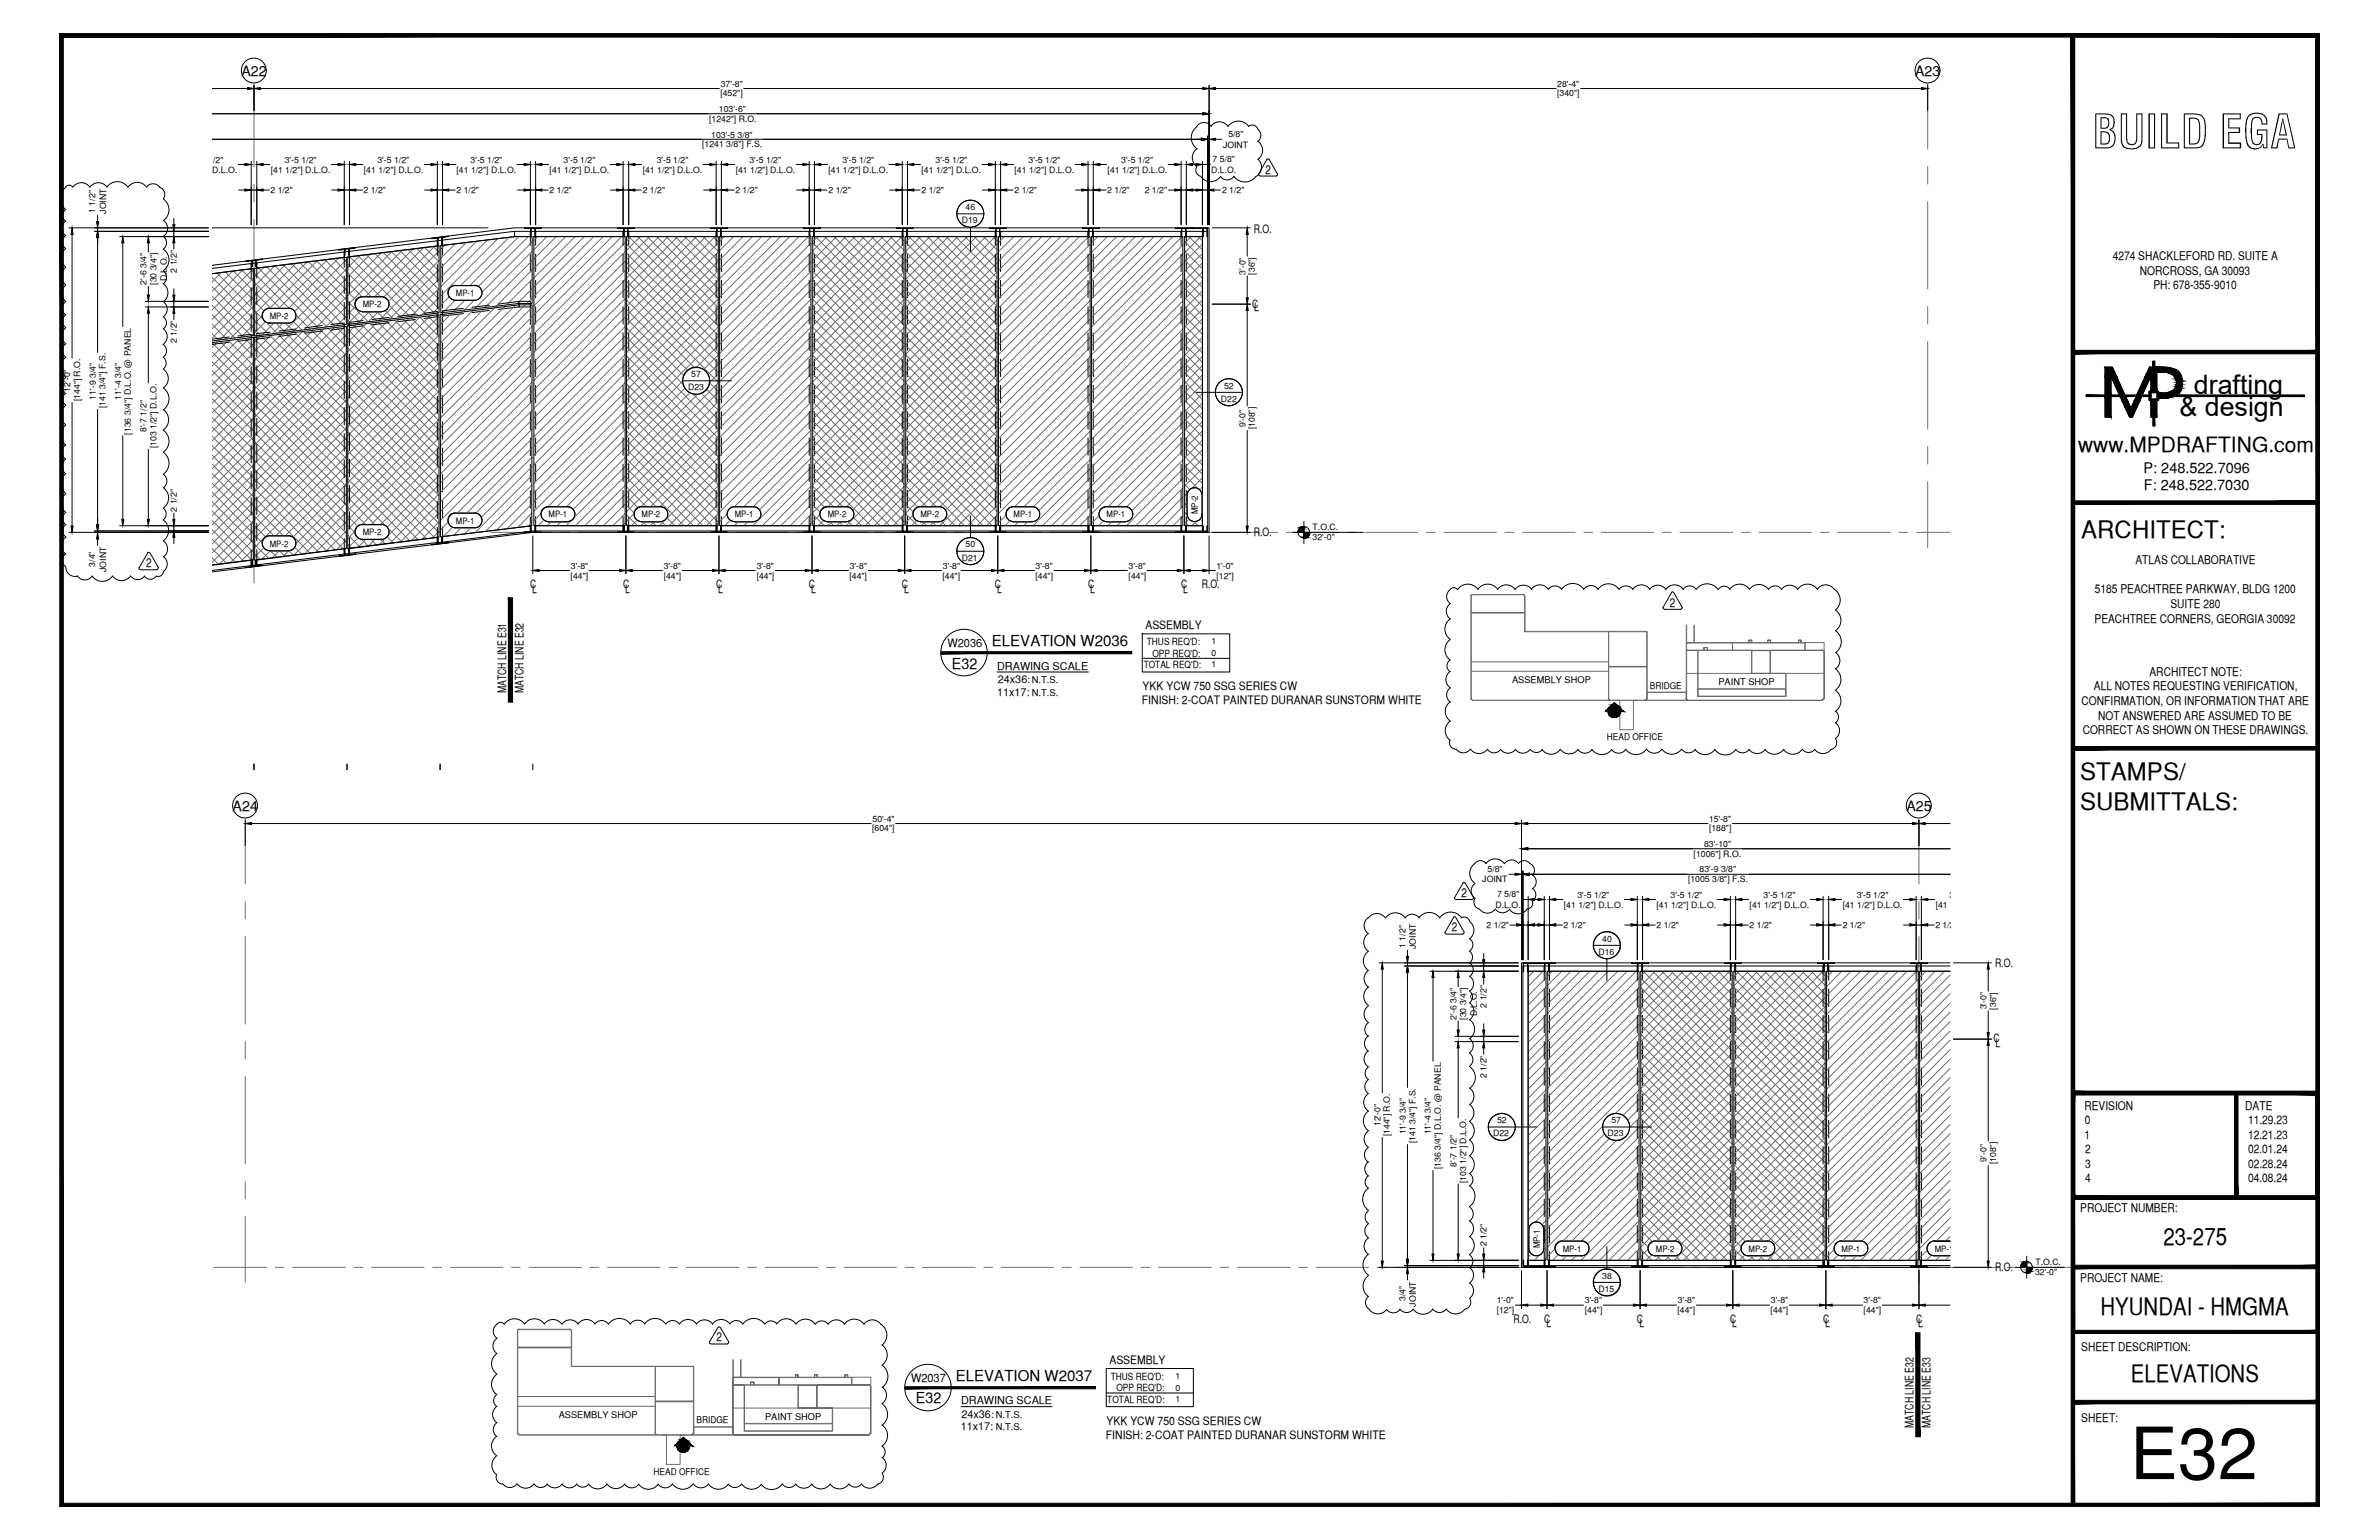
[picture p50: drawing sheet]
<svg xmlns="http://www.w3.org/2000/svg" width="432mm" height="279mm" viewBox="0 0 432 279" stroke-linecap="round" stroke-linejoin="round" font-family="sans-serif">
<defs><g id="words">
<text font-size="13.1" x="386.6" y="268.4">E32</text>
<text font-size="8.5" x="379.8" y="26.9">BUILD EGA</text>
<g font-size="4.9">
<text x="398.2" y="71.5">drafting</text>
<text x="395.6" y="75.5">&amp; design</text>
</g>
<g font-size="4.4">
<text x="377.8" y="97.5">ARCHITECT:</text>
<text x="377.6" y="141.5">STAMPS/</text>
<text x="377.6" y="146.9">SUBMITTALS:</text>
<text x="392.7" y="225.8">23-275</text>
<text x="381.3" y="238.5">HYUNDAI - HMGMA</text>
<text x="386.8" y="250.7">ELEVATIONS</text>
</g>
<text font-size="3.8" x="377.2" y="82">www.MPDRAFTING.com</text>
<g font-size="2.7">
<text x="180" y="117.3">ELEVATION W2036</text>
<text x="172.8" y="121.3">E32</text>
<text x="173.5" y="250.6">ELEVATION W2037</text>
<text x="166.2" y="254.6">E32</text>
</g>
<g font-size="2.6">
<text x="43.8" y="13.7">A22</text>
<text x="347.6" y="13.7">A23</text>
<text x="389.1" y="85.8">P: 248.522.7096</text>
<text x="389.1" y="89">F: 248.522.7030</text>
<text x="42.2" y="147.1">A24</text>
<text x="346" y="147.1">A25</text>
</g>
<g font-size="2.3">
<text x="229.7" y="31.5">2</text>
<text x="26.5" y="102.9">2</text>
<text x="303.1" y="110">2</text>
<text x="265.2" y="162.7">2</text>
<text x="263.5" y="169">2</text>
<text x="130" y="243.3">2</text>
</g>
<g font-size="2.2">
<text x="383.5" y="47.1">4274 SHACKLEFORD RD. SUITE A</text>
<text x="388.4" y="49.8">NORCROSS, GA 30093</text>
<text x="390.8" y="52.5">PH: 678-355-9010</text>
<text x="380.2" y="107.6">5185 PEACHTREE PARKWAY, BLDG 1200</text>
<text x="387.6" y="102.3">ATLAS COLLABORATIVE</text>
<text x="380.2" y="113">PEACHTREE CORNERS, GEORGIA 30092</text>
<text x="394" y="110.3">SUITE 280</text>
<text x="380" y="125.2">ALL NOTES REQUESTING VERIFICATION,</text>
<text x="390.1" y="122.6">ARCHITECT NOTE:</text>
<text x="377.8" y="127.9">CONFIRMATION, OR INFORMATION THAT ARE</text>
<text x="380.8" y="130.6">NOT ANSWERED ARE ASSUMED TO BE</text>
<text x="378" y="133.2">CORRECT AS SHOWN ON THESE DRAWINGS.</text>
<text x="378.3" y="201.3">REVISION</text>
<text x="378.4" y="204">0</text>
<text x="407.5" y="201.3">DATE</text>
<text x="408" y="204">11.29.23</text>
<text x="378.3" y="206.6">1</text>
<text x="378.5" y="209.2">2</text>
<text x="408" y="206.6">12.21.23</text>
<text x="408" y="209.2">02.01.24</text>
<text x="378.5" y="211.9">3</text>
<text x="378.5" y="214.5">4</text>
<text x="408" y="211.9">02.28.24</text>
<text x="408" y="214.5">04.08.24</text>
<text x="377.6" y="219.9">PROJECT NUMBER:</text>
<text x="377.6" y="232.5">PROJECT NAME:</text>
<text x="377.8" y="245.2">SHEET DESCRIPTION:</text>
<text x="377.8" y="257.9">SHEET:</text>
</g>
<g font-size="2.1">
<text x="227.6" y="42.2">R.O.</text>
<text x="227.3" y="55.8">C</text>
<text x="227.6" y="56.5">L</text>
<text x="227.6" y="97.3">R.O.</text>
<text x="96.2" y="106.7">C</text>
<text x="96.6" y="107.5">L</text>
<text x="113.1" y="106.7">C</text>
<text x="113.5" y="107.5">L</text>
<text x="130" y="106.7">C</text>
<text x="130.4" y="107.5">L</text>
<text x="146.8" y="106.7">C</text>
<text x="147.3" y="107.5">L</text>
<text x="163.7" y="106.7">C</text>
<text x="164.1" y="107.5">L</text>
<text x="180.6" y="106.7">C</text>
<text x="181" y="107.5">L</text>
<text x="197.5" y="106.7">C</text>
<text x="197.9" y="107.5">L</text>
<text x="214.4" y="106.7">C</text>
<text x="214.8" y="107.5">L</text>
<text x="218.1" y="106.7">R.O.</text>
<text x="172" y="117.5">W2036</text>
<text x="207.9" y="114.1">ASSEMBLY</text>
<text x="91.9" y="125.8" transform="rotate(-90 91.9 125.8)">MATCH LINE E31</text>
<text x="95" y="125.8" transform="rotate(-90 95 125.8)">MATCH LINE E32</text>
<text x="207.4" y="125.2">YKK YCW 750 SSG SERIES CW</text>
<text x="207.3" y="127.8">FINISH: 2-COAT PAINTED DURANAR SUNSTORM WHITE</text>
<text x="362.1" y="175.5">R.O.</text>
<text x="361.8" y="189.1">C</text>
<text x="362.2" y="189.9">L</text>
<text x="362.1" y="230.6">R.O.</text>
<text x="274.7" y="240.1">R.O.</text>
<text x="280.3" y="240.1">C</text>
<text x="280.7" y="240.8">L</text>
<text x="297.1" y="240.1">C</text>
<text x="297.6" y="240.8">L</text>
<text x="314" y="240.1">C</text>
<text x="314.4" y="240.8">L</text>
<text x="330.9" y="240.1">C</text>
<text x="331.3" y="240.8">L</text>
<text x="347.8" y="240.1">C</text>
<text x="348.2" y="240.8">L</text>
<text x="165.4" y="250.8">W2037</text>
<text x="201.4" y="247.4">ASSEMBLY</text>
<text x="200.7" y="261">FINISH: 2-COAT PAINTED DURANAR SUNSTORM WHITE</text>
<text x="200.9" y="258.4">YKK YCW 750 SSG SERIES CW</text>
<text x="347.3" y="259.1" transform="rotate(-90 347.3 259.1)">MATCH LINE E32</text>
<text x="350.4" y="259.1" transform="rotate(-90 350.4 259.1)">MATCH LINE E33</text>
</g>
<g font-size="2">
<text x="181" y="121.5">DRAWING SCALE</text>
<text x="181.1" y="123.9">24x36:</text>
<text x="181" y="126.2">11x17:</text>
<text x="174.4" y="254.8">DRAWING SCALE</text>
<text x="174.5" y="257.2">24x36:</text>
<text x="174.4" y="259.5">11x17:</text>
</g>
<g font-size="1.8">
<text x="208.2" y="117">THUS REQ'D:</text>
<text x="209.2" y="119.1">OPP REQ'D:</text>
<text x="207.6" y="121.2">TOTAL REQ'D:</text>
<text x="201.6" y="250.3">THUS REQ'D:</text>
<text x="201" y="254.5">TOTAL REQ'D:</text>
<text x="202.6" y="252.4">OPP REQ'D:</text>
</g>
<g font-size="1.7">
<text x="187.3" y="124">N.T.S.</text>
<text x="274.4" y="123.9">ASSEMBLY SHOP</text>
<text x="299.5" y="125">BRIDGE</text>
<text x="311.9" y="124.3">PAINT SHOP</text>
<text x="187.3" y="126.2">N.T.S.</text>
<text x="291.7" y="134.2">HEAD OFFICE</text>
<text x="101.4" y="257.2">ASSEMBLY SHOP</text>
<text x="138.9" y="257.6">PAINT SHOP</text>
<text x="180.7" y="257.2">N.T.S.</text>
<text x="126.4" y="258.3">BRIDGE</text>
<text x="180.7" y="259.5">N.T.S.</text>
<text x="118.6" y="267.5">HEAD OFFICE</text>
</g>
<g font-size="1.6">
<text x="130.7" y="17.5">[452&quot;]</text>
<text x="130.8" y="15.7">37'-8&quot;</text>
<text x="282.6" y="15.7">28'-4&quot;</text>
<text x="282.6" y="17.5">[340&quot;]</text>
<text x="128.7" y="22.1">[1242&quot;] R.O.</text>
<text x="130.5" y="20.3">103'-6&quot;</text>
<text x="34.8" y="29.5">3'-5 1/2&quot;</text>
<text x="51.7" y="29.5">3'-5 1/2&quot;</text>
<text x="68.5" y="29.5">3'-5 1/2&quot;</text>
<text x="85.4" y="29.5">3'-5 1/2&quot;</text>
<text x="102.3" y="29.5">3'-5 1/2&quot;</text>
<text x="119.2" y="29.5">3'-5 1/2&quot;</text>
<text x="127.4" y="26.7">[1241 3/8&quot;] F.S.</text>
<text x="129.1" y="25">103'-5 3/8&quot;</text>
<text x="136" y="29.5">3'-5 1/2&quot;</text>
<text x="152.9" y="29.5">3'-5 1/2&quot;</text>
<text x="169.8" y="29.5">3'-5 1/2&quot;</text>
<text x="186.7" y="29.5">3'-5 1/2&quot;</text>
<text x="203.5" y="29.5">3'-5 1/2&quot;</text>
<text x="220.1" y="29.5">7 5/8&quot;</text>
<text x="222" y="26.8">JOINT</text>
<text x="222.9" y="24.8">5/8&quot;</text>
<text x="32.3" y="31.3">[41 1/2&quot;] D.L.O.</text>
<text x="49.1" y="35.1">2 1/2&quot;</text>
<text x="49.1" y="31.3">[41 1/2&quot;] D.L.O.</text>
<text x="66" y="35.1">2 1/2&quot;</text>
<text x="66" y="31.3">[41 1/2&quot;] D.L.O.</text>
<text x="82.9" y="35.1">2 1/2&quot;</text>
<text x="82.9" y="31.3">[41 1/2&quot;] D.L.O.</text>
<text x="99.8" y="35.1">2 1/2&quot;</text>
<text x="99.8" y="31.3">[41 1/2&quot;] D.L.O.</text>
<text x="116.6" y="35.1">2 1/2&quot;</text>
<text x="116.6" y="31.3">[41 1/2&quot;] D.L.O.</text>
<text x="133.5" y="35.1">2 1/2&quot;</text>
<text x="133.5" y="31.3">[41 1/2&quot;] D.L.O.</text>
<text x="150.4" y="35.1">2 1/2&quot;</text>
<text x="150.4" y="31.3">[41 1/2&quot;] D.L.O.</text>
<text x="167.3" y="35.1">2 1/2&quot;</text>
<text x="167.3" y="31.3">[41 1/2&quot;] D.L.O.</text>
<text x="184.1" y="35.1">2 1/2&quot;</text>
<text x="184.1" y="31.3">[41 1/2&quot;] D.L.O.</text>
<text x="201" y="35.1">2 1/2&quot;</text>
<text x="201" y="31.3">[41 1/2&quot;] D.L.O.</text>
<text x="207.8" y="35.1">2 1/2&quot;</text>
<text x="219.8" y="31.4">D.L.O.</text>
<text x="221.8" y="35.1">2 1/2&quot;</text>
<text x="17.3" y="38.6" transform="rotate(-90 17.3 38.6)">1 1/2&quot;</text>
<text x="19.2" y="38.8" transform="rotate(-90 19.2 38.8)">JOINT</text>
<text x="174.6" y="40.5">D19</text>
<text x="175.3" y="38.1">46</text>
<text x="26.6" y="51.7" transform="rotate(-90 26.6 51.7)">2'-6 3/4&quot;</text>
<text x="28.4" y="51.7" transform="rotate(-90 28.4 51.7)">[30 3/4&quot;]</text>
<text x="30.3" y="51.1" transform="rotate(-90 30.3 51.1)">D.L.O.</text>
<text x="32.1" y="49.5" transform="rotate(-90 32.1 49.5)">2 1/2&quot;</text>
<text x="82.7" y="53.7">MP-1</text>
<text x="226.1" y="49.8" transform="rotate(-90 226.1 49.8)">3'-0&quot;</text>
<text x="227.8" y="49.8" transform="rotate(-90 227.8 49.8)">[36&quot;]</text>
<text x="49" y="57.8">MP-2</text>
<text x="65.8" y="55.8">MP-2</text>
<text x="32.1" y="62.2" transform="rotate(-90 32.1 62.2)">2 1/2&quot;</text>
<text x="12.8" y="71.1" transform="rotate(-90 12.8 71.1)">12'-0&quot;</text>
<text x="124.9" y="70.8">D23</text>
<text x="125.5" y="68.5">57</text>
<text x="222.2" y="70.5">52</text>
<text x="14.5" y="72.8" transform="rotate(-90 14.5 72.8)">[144&quot;] R.O.</text>
<text x="17.4" y="72.5" transform="rotate(-90 17.4 72.5)">11'-9 3/4&quot;</text>
<text x="19.2" y="74.1" transform="rotate(-90 19.2 74.1)">[141 3/4&quot;] F.S.</text>
<text x="22" y="72.5" transform="rotate(-90 22 72.5)">11'-4 3/4&quot;</text>
<text x="221.6" y="72.9">D22</text>
<text x="226.1" y="77.5" transform="rotate(-90 226.1 77.5)">9'-0&quot;</text>
<text x="227.8" y="77.9" transform="rotate(-90 227.8 77.9)">[108&quot;]</text>
<text x="23.7" y="78.9" transform="rotate(-90 23.7 78.9)">[136 3/4&quot;] D.L.O. @ PANEL</text>
<text x="26.6" y="78.4" transform="rotate(-90 26.6 78.4)">8'-7 1/2&quot;</text>
<text x="28.4" y="81.3" transform="rotate(-90 28.4 81.3)">[103 1/2&quot;] D.L.O.</text>
<text x="32.1" y="92.8" transform="rotate(-90 32.1 92.8)">2 1/2&quot;</text>
<text x="82.7" y="95">MP-1</text>
<text x="99.6" y="93.9">MP-1</text>
<text x="116.5" y="93.9">MP-2</text>
<text x="133.3" y="93.9">MP-1</text>
<text x="150.2" y="93.9">MP-2</text>
<text x="167.1" y="93.9">MP-2</text>
<text x="184" y="93.9">MP-1</text>
<text x="200.9" y="93.9">MP-1</text>
<text x="217.4" y="93.3" transform="rotate(-90 217.4 93.3)">MP-2</text>
<text x="49" y="99.2">MP-2</text>
<text x="65.8" y="97.1">MP-2</text>
<text x="174.6" y="101.7">D21</text>
<text x="175.3" y="99.3">50</text>
<text x="238.3" y="96.1">T.O.C.</text>
<text x="238.3" y="98">32'-0&quot;</text>
<text x="17.3" y="102.8" transform="rotate(-90 17.3 102.8)">3/4&quot;</text>
<text x="19.2" y="103.8" transform="rotate(-90 19.2 103.8)">JOINT</text>
<text x="103.6" y="105">[44&quot;]</text>
<text x="103.6" y="103.2">3'-8&quot;</text>
<text x="120.5" y="103.2">3'-8&quot;</text>
<text x="120.5" y="105">[44&quot;]</text>
<text x="137.4" y="103.2">3'-8&quot;</text>
<text x="137.4" y="105">[44&quot;]</text>
<text x="154.2" y="105">[44&quot;]</text>
<text x="154.2" y="103.2">3'-8&quot;</text>
<text x="171.1" y="105">[44&quot;]</text>
<text x="171.1" y="103.2">3'-8&quot;</text>
<text x="188" y="103.2">3'-8&quot;</text>
<text x="188" y="105">[44&quot;]</text>
<text x="204.9" y="103.2">3'-8&quot;</text>
<text x="204.9" y="105">[44&quot;]</text>
<text x="220.8" y="103.2">1'-0&quot;</text>
<text x="220.8" y="105">[12&quot;]</text>
<text x="219.9" y="116.9">1</text>
<text x="219.9" y="119.1">0</text>
<text x="219.9" y="121">1</text>
<text x="158.4" y="149.1">50'-4&quot;</text>
<text x="310.2" y="149.1">15'-8&quot;</text>
<text x="158.3" y="150.8">[604&quot;]</text>
<text x="307.4" y="155.4">[1006&quot;] R.O.</text>
<text x="309.3" y="153.7">83'-10&quot;</text>
<text x="310.2" y="150.8">[188&quot;]</text>
<text x="269" y="160.1">JOINT</text>
<text x="270" y="158.2">5/8&quot;</text>
<text x="306.4" y="160">[1005 3/8&quot;] F.S.</text>
<text x="308.5" y="158.2">83'-9 3/8&quot;</text>
<text x="271.5" y="164.7">D.L.O.</text>
<text x="271.7" y="162.8">7 5/8&quot;</text>
<text x="283.8" y="164.7">[41 1/2&quot;] D.L.O.</text>
<text x="286.3" y="162.9">3'-5 1/2&quot;</text>
<text x="300.7" y="164.7">[41 1/2&quot;] D.L.O.</text>
<text x="303.2" y="162.9">3'-5 1/2&quot;</text>
<text x="317.6" y="164.7">[41 1/2&quot;] D.L.O.</text>
<text x="320.1" y="162.9">3'-5 1/2&quot;</text>
<text x="334.5" y="164.7">[41 1/2&quot;] D.L.O.</text>
<text x="337" y="162.9">3'-5 1/2&quot;</text>
<text x="351.3" y="164.7">[41 1/2&quot;] D.L.O.</text>
<text x="353.8" y="162.9">3'-5 1/2&quot;</text>
<text x="255.1" y="172" transform="rotate(-90 255.1 172)">1 1/2&quot;</text>
<text x="257" y="172.1" transform="rotate(-90 257 172.1)">JOINT</text>
<text x="269.8" y="168.3">2 1/2&quot;</text>
<text x="283.8" y="168.3">2 1/2&quot;</text>
<text x="290.1" y="173.2">D16</text>
<text x="290.8" y="170.8">40</text>
<text x="300.7" y="168.3">2 1/2&quot;</text>
<text x="317.6" y="168.3">2 1/2&quot;</text>
<text x="334.5" y="168.3">2 1/2&quot;</text>
<text x="351.3" y="168.3">2 1/2&quot;</text>
<text x="264.4" y="185" transform="rotate(-90 264.4 185)">2'-6 3/4&quot;</text>
<text x="266.1" y="185" transform="rotate(-90 266.1 185)">[30 3/4&quot;]</text>
<text x="268" y="184.4" transform="rotate(-90 268 184.4)">D.L.O.</text>
<text x="269.8" y="182.8" transform="rotate(-90 269.8 182.8)">2 1/2&quot;</text>
<text x="360.6" y="183.1" transform="rotate(-90 360.6 183.1)">3'-0&quot;</text>
<text x="362.3" y="183.2" transform="rotate(-90 362.3 183.2)">[36&quot;]</text>
<text x="269.8" y="195.6" transform="rotate(-90 269.8 195.6)">2 1/2&quot;</text>
<text x="271.7" y="203.8">52</text>
<text x="292.5" y="203.8">57</text>
<text x="250.6" y="204.3" transform="rotate(-90 250.6 204.3)">12'-0&quot;</text>
<text x="252.3" y="206.2" transform="rotate(-90 252.3 206.2)">[144&quot;] R.O.</text>
<text x="255.1" y="205.8" transform="rotate(-90 255.1 205.8)">11'-9 3/4&quot;</text>
<text x="256.9" y="207.5" transform="rotate(-90 256.9 207.5)">[141 3/4&quot;] F.S.</text>
<text x="259.7" y="205.8" transform="rotate(-90 259.7 205.8)">11'-4 3/4&quot;</text>
<text x="271" y="206.2">D22</text>
<text x="291.8" y="206.2">D23</text>
<text x="261.5" y="212.2" transform="rotate(-90 261.5 212.2)">[136 3/4&quot;] D.L.O. @ PANEL</text>
<text x="264.4" y="211.7" transform="rotate(-90 264.4 211.7)">8'-7 1/2&quot;</text>
<text x="266.1" y="214.6" transform="rotate(-90 266.1 214.6)">[103 1/2&quot;] D.L.O.</text>
<text x="360.6" y="210.8" transform="rotate(-90 360.6 210.8)">9'-0&quot;</text>
<text x="362.3" y="211.3" transform="rotate(-90 362.3 211.3)">[108&quot;]</text>
<text x="269.8" y="226.1" transform="rotate(-90 269.8 226.1)">2 1/2&quot;</text>
<text x="279.5" y="226.5" transform="rotate(-90 279.5 226.5)">MP-1</text>
<text x="283.7" y="227.1">MP-1</text>
<text x="300.5" y="227.1">MP-2</text>
<text x="317.4" y="227.1">MP-2</text>
<text x="334.3" y="227.1">MP-1</text>
<text x="351.2" y="227.1">MP-1</text>
<text x="290.8" y="232">38</text>
<text x="369.4" y="231.3">32'-0&quot;</text>
<text x="369.4" y="229.4">T.O.C.</text>
<text x="255.1" y="236.1" transform="rotate(-90 255.1 236.1)">3/4&quot;</text>
<text x="257" y="237" transform="rotate(-90 257 237)">JOINT</text>
<text x="271.7" y="236.5">1'-0&quot;</text>
<text x="271.7" y="238.3">[12&quot;]</text>
<text x="287.7" y="236.5">3'-8&quot;</text>
<text x="287.7" y="238.3">[44&quot;]</text>
<text x="290.1" y="234.4">D15</text>
<text x="304.5" y="238.3">[44&quot;]</text>
<text x="304.5" y="236.5">3'-8&quot;</text>
<text x="321.4" y="238.3">[44&quot;]</text>
<text x="321.4" y="236.5">3'-8&quot;</text>
<text x="338.3" y="236.5">3'-8&quot;</text>
<text x="338.3" y="238.3">[44&quot;]</text>
<text x="213.4" y="250.3">1</text>
<text x="213.4" y="252.3">0</text>
<text x="213.4" y="254.4">1</text>
</g>
</g></defs>
<!-- layer: LIGHT_1 -->
<g fill="none" stroke="#6c6c6c" stroke-width=".18">
<path d="M38.5 53.7l7.2 7.3 .3-.4M38.5 58.8l2.6 2.7M38.5 57.1l4.2 4.2M38.5 55.4l5.7 5.8M38.5 52l7.5 7.5M38.5 50.3l7.5 7.5M39.4 49.5l6.6 6.6M40.2 49.4l-1.7 1.8M40.9 49.3l5.1 5.1M42.2 49.2l-3.7 3.7M42.4 49.1l3.6 3.7M43.9 49l2.1 2.1"/>
<path d="M44.1 49l-5.6 5.6M45.4 48.8l.6 .5M46 58.9l-2.3 2.3M46 48.8l-7.5 7.5M46 50.5l-7.5 7.5M46 52.1l-7.5 7.6M46 53.8l-7.5 7.5M46 55.6l-6.2 6.1M46 57.2l-4.2 4.3M46.2 53l7.1 7.1M46.2 51.3l8.6 8.6M46.2 59.8l1 1"/>
<path d="M46.2 58.1l2.6 2.5M46.2 56.4l4.1 4.1M46.2 54.7l5.6 5.6M46.2 49.7l10.1 10M46.9 48.6l10.9 10.9M47.9 48.5l-1.7 1.7M48.5 48.5l10.8 10.8M49.8 48.3l-3.6 3.6M49.9 48.3l10.9 10.8M51.4 48.1l10.9 10.8M51.8 48l-5.6 5.6M53 47.9l9.9 9.8"/>
<path d="M53.7 47.8l-7.5 7.4M54.5 47.7l8.4 8.4M55.7 47.6l-9.5 9.4M56 47.5l6.9 6.9M56.6 59.9l6.3 6.3M56.8 59.9l-10.6 10.6M57.5 47.3l5.4 5.3M57.6 47.3l-11.4 11.4M58 59.8l4.9 4.7M58.8 59.7l-12.6 12.5M59 47.1l3.9 3.9M59.5 47.1l-13.3 13.2"/>
<path d="M59.6 59.6l3.3 3.3M60.5 46.9l2.4 2.4M60.7 59.4l-14.5 14.5M61.1 59.4l1.8 1.8M61.5 46.8l-14 14M62 46.7l.9 .9M62.6 59.2l.3 .2M62.7 59.2l-16.5 16.4M62.9 48.8l-11.5 11.5M62.9 50.5l-9.6 9.6M62.9 53.9l-5.7 5.7M62.9 47.1l-13.5 13.5"/>
<path d="M62.9 52.3l-7.7 7.5M62.9 55.6l-3.8 3.7M62.9 57.3l-1.8 1.8M63.1 58l.8 .8M63.1 56.3l2.3 2.3M63.1 59.8l16.6 16.5M63.1 54.7l3.8 3.7M63.1 51.2l6.8 6.8M63.1 53l5.3 5.2M63.1 49.5l8.3 8.3M63.1 47.9l9.8 9.8M63.4 46.6l-.3 .3"/>
<path d="M63.5 46.6l10.9 10.9M64.1 59.1l15.6 15.5M64.6 59l-1.5 1.5M65 46.4l10.9 10.9M65.3 46.4l-2.2 2.2M65.6 58.9l14.1 14.1M66.5 58.7l-3.4 3.4M66.5 46.2l10.9 10.9M67.1 58.7l12.6 12.5M67.2 46.1l-4.1 4.1M68.1 46l10.8 10.9M68.5 58.5l-5.4 5.3"/>
<path d="M68.6 58.5l11.1 11M69.2 45.9l-6.1 6M69.6 45.8l10.1 10.2M70.2 58.3l9.5 9.5M70.4 58.2l-7.3 7.3M71.1 45.7l8.6 8.6M71.1 45.7l-8 8M71.6 58.1l8.1 8.1M72.3 58l-9.2 9.2M72.6 45.5l7.1 7.1M73 45.4l-9.9 9.9M73.2 57.9l6.5 6.6"/>
<path d="M74.1 45.3l5.6 5.6M74.2 57.8l-11.1 11.1M74.7 57.7l5 5M75 45.1l-11.9 11.9M75.6 45.1l4.1 4.1M76.9 44.9l-13.8 13.8M77.1 44.9l2.6 2.6M77.7 57.3l2 2.1M78.1 57.3l-15 15M78.6 44.7l1.1 1.1M78.9 44.7l-14 14M79.2 57.1l.5 .6"/>
<path d="M79.7 50.6l-7.1 7.1M79.7 59.1l-16.6 16.6M79.7 47.2l-10.9 11M79.7 45.5l-12.9 12.9M79.7 52.3l-5.1 5.1M79.7 55.7l-1.2 1.2M79.7 57.4l-16.6 16.6M79.7 48.9l-9 9M79.7 54l-3.2 3.1M113.7 59.5l16.7 16.6M113.7 57.8l16.7 16.6M113.7 56.1l16.7 16.6"/>
<path d="M113.7 54.4l16.7 16.6M113.7 52.7l16.7 16.6M113.7 51.1l16.7 16.5M113.7 49.3l16.7 16.6M113.7 47.6l16.7 16.7M113.7 46l16.7 16.5M113.7 44.3l16.7 16.5M114.1 42.9l16.3 16.2M114.6 42.9l-.9 .8M115.8 42.9l14.6 14.6M116.2 42.9l-2.5 2.5M117.5 42.9l12.9 12.9"/>
<path d="M117.9 42.9l-4.2 4.2M119.2 42.9l11.2 11.1M119.6 42.9l-5.9 5.9M120.9 42.9l9.5 9.5M121.3 42.9l-7.6 7.6M122.6 42.9l7.8 7.8M123 42.9l-9.3 9.3M124.3 42.9l6.1 6.1M124.7 42.9l-11 10.9M126 42.9l4.4 4.4M126.4 42.9l-12.7 12.7M127.6 42.9l2.8 2.7"/>
<path d="M128.1 42.9l-14.4 14.4M129.3 42.9l1.1 1M129.8 42.9l-16.1 16M130.4 45.7l-16.7 16.7M130.4 44.1l-16.7 16.5M130.4 47.4l-16.7 16.6M130.4 49.1l-16.7 16.6M130.4 50.9l-16.7 16.5M130.4 52.5l-16.7 16.7M130.4 54.2l-16.7 16.6M130.4 55.9l-16.7 16.6M130.4 57.6l-16.7 16.6"/>
<path d="M130.4 59.3l-16.7 16.6M147.5 59.4l16.6 16.5M147.5 57.7l16.6 16.5M147.5 55.9l16.6 16.7M147.5 54.3l16.6 16.6M147.5 52.6l16.6 16.6M147.5 50.9l16.6 16.6M147.5 49.2l16.6 16.6M147.5 47.5l16.6 16.6M147.5 45.8l16.6 16.6M147.5 44.1l16.6 16.6M148 42.9l16.1 16.1"/>
<path d="M148.5 42.9l-1 .9M149.7 42.9l14.4 14.4M150.1 42.9l-2.6 2.6M151.4 42.9l12.7 12.7M151.8 42.9l-4.3 4.3M153.1 42.9l11 11M153.5 42.9l-6 6M154.7 42.9l9.4 9.3M155.2 42.9l-7.7 7.7M156.5 42.9l7.6 7.6M156.9 42.9l-9.4 9.4M158.2 42.9l5.9 5.9"/>
<path d="M158.6 42.9l-11.1 11.1M159.9 42.9l4.2 4.2M160.3 42.9l-12.8 12.8M161.5 42.9l2.6 2.5M162 42.9l-14.5 14.5M163.3 42.9l.8 .9M163.7 42.9l-16.2 16.2M164.1 47.6l-16.6 16.6M164.1 54.4l-16.6 16.6M164.1 57.8l-16.6 16.6M164.1 59.4l-16.6 16.7M164.1 44.2l-16.6 16.6"/>
<path d="M164.1 45.9l-16.6 16.6M164.1 49.3l-16.6 16.5M164.1 51l-16.6 16.6M164.1 52.7l-16.6 16.6M164.1 56.1l-16.6 16.5M164.4 57.6l16.6 16.6M164.4 54.2l16.6 16.6M164.4 50.8l16.6 16.6M164.4 47.4l16.6 16.6M164.4 59.3l16.6 16.6M164.4 55.9l16.6 16.6M164.4 52.5l16.6 16.6"/>
<path d="M164.4 49.1l16.6 16.6M164.4 45.7l16.6 16.6M164.4 44l16.6 16.6M165 42.9l16 16M165.4 42.9l-1 1M166.6 42.9l14.4 14.3M167.1 42.9l-2.7 2.7M168.3 42.9l12.7 12.7M168.8 42.9l-4.4 4.4M170.1 42.9l10.9 10.9M170.5 42.9l-6.1 6.1M171.7 42.9l9.3 9.2"/>
<path d="M172.1 42.9l-7.7 7.8M173.4 42.9l7.6 7.5M173.9 42.9l-9.5 9.5M175.1 42.9l5.9 5.9M175.6 42.9l-11.2 11.2M176.8 42.9l4.2 4.2M177.2 42.9l-12.8 12.9M178.5 42.9l2.5 2.4M178.9 42.9l-14.5 14.6M180.2 42.9l.8 .8M180.7 42.9l-16.3 16.3M181 46l-16.6 16.5"/>
<path d="M181 51.1l-16.6 16.5M181 52.8l-16.6 16.5M181 54.4l-16.6 16.7M181 56.1l-16.6 16.6M181 57.8l-16.6 16.6M181 44.3l-16.6 16.6M181 47.7l-16.6 16.6M181 49.3l-16.6 16.7M181 59.6l-16.6 16.5M215 59.1l3.2 3.2M215 57.3l3.2 3.3M215 55.7l3.2 3.2"/>
<path d="M215 54l3.2 3.2M215 52.3l3.2 3.3M215 50.6l3.2 3.2M215 48.9l3.2 3.2M215 47.2l3.2 3.3M215 45.5l3.2 3.3M215 43.8l3.2 3.3M215.8 42.9l2.4 2.4M216.2 42.9l-1.2 1.2M217.5 42.9l.7 .8M217.9 42.9l-2.9 2.9M218.2 46l-3.2 3.2"/>
<path d="M218.2 51.1l-3.2 3.2M218.2 52.8l-3.2 3.2M218.2 57.8l-3.2 3.3M218.2 44.3l-3.2 3.2M218.2 47.7l-3.2 3.2M218.2 49.3l-3.2 3.3M218.2 54.4l-3.2 3.3M218.2 56.1l-3.2 3.3M218.2 59.5l-3.2 3.3M38.5 79.1l7.5 7.6M38.5 77.5l7.5 7.5M38.5 75.8l7.5 7.4"/>
<path d="M38.5 74l7.5 7.5M38.5 72.3l7.5 7.6M38.5 70.7l7.5 7.5M38.5 69l7.5 7.5M38.5 67.2l7.5 7.6M38.5 65.6l7.5 7.5M38.5 63.9l7.5 7.5M38.5 62.2l7.5 7.5M38.5 60.5l1.2 1.2M39.4 62l-.9 1.1M39.9 62l6.1 6M41.4 61.8l-2.9 3"/>
<path d="M41.5 61.8l4.5 4.5M43 61.6l3 3M43.3 61.6l-4.8 4.8M44.4 61.4l1.6 1.5M45.3 61.3l-6.8 6.8M46 62.4l-7.5 7.4M46 64l-7.5 7.6M46 65.7l-7.5 7.5M46 67.4l-7.5 7.5M46 69.1l-7.5 7.5M46 70.8l-7.5 7.5M46 72.5l-7.5 7.5"/>
<path d="M46 74.2l-7.5 7.5M46 75.9l-7.5 7.5M46 77.6l-7.5 7.5M46 79.3l-7.5 7.5M46.2 73.3l16.7 16.7M46.2 68.3l16.7 16.6M46.2 63.2l16.7 16.6M46.2 78.5l16.7 16.6M46.2 76.8l16.7 16.5M46.2 75.1l16.7 16.5M46.2 71.7l16.7 16.6M46.2 70l16.7 16.6"/>
<path d="M46.2 66.6l16.7 16.6M46.2 64.9l16.7 16.6M46.2 61.5l16.7 16.6M47.2 61.1l-1 .9M47.5 61.1l15.4 15.3M49 60.9l13.9 13.8M49.1 60.9l-2.9 2.9M50.5 60.7l12.4 12.3M51.1 60.6l-4.9 4.8M52 60.5l10.9 10.8M53 60.4l-6.8 6.7M53.5 60.3l9.4 9.3"/>
<path d="M54.9 60.1l-8.7 8.7M55.1 60.1l7.8 7.8M62.9 70.9l-16.7 16.6M62.9 75.9l-16.7 16.7M62.9 60.7l-16.7 16.6M62.9 62.4l-16.7 16.6M62.9 64.1l-16.7 16.6M62.9 65.8l-16.7 16.6M62.9 67.5l-16.7 16.6M62.9 69.2l-16.7 16.6M62.9 72.6l-16.7 16.6M62.9 74.3l-16.7 16.6"/>
<path d="M62.9 77.7l-16.7 16.5M62.9 79.4l-16.7 16.5M63.1 68.2l16.6 16.6M63.1 63.1l16.6 16.6M63.1 78.4l16.6 16.6M63.1 76.7l16.6 16.6M63.1 75l16.6 16.6M63.1 73.3l16.6 16.6M63.1 71.6l16.6 16.6M63.1 69.9l16.6 16.6M63.1 66.5l16.6 16.6M63.1 64.8l16.6 16.6"/>
<path d="M63.1 61.4l16.6 16.6M79.7 61.1l-3.5-3.6-13.1 13.1M79.7 64.2l-16.6 16.6M79.7 76.1l-16.6 16.5M79.7 77.7l-16.6 16.7M79.7 60.8l-16.6 16.6M79.7 62.5l-16.6 16.6M79.7 65.8l-16.6 16.7M79.7 67.6l-16.6 16.5M79.7 69.3l-16.6 16.6M79.7 70.9l-16.6 16.7M79.7 72.6l-16.6 16.6"/>
<path d="M79.7 74.4l-16.6 16.5M79.7 79.4l-16.6 16.6M113.7 79.9l15.6 15.5M113.7 78.2l16.7 16.5M113.7 76.5l16.7 16.5M113.7 74.7l16.7 16.7M113.7 73.1l16.7 16.6M113.7 71.4l16.7 16.5M113.7 69.7l16.7 16.6M113.7 68l16.7 16.6M113.7 66.3l16.7 16.6M113.7 64.6l16.7 16.6"/>
<path d="M113.7 62.9l16.7 16.6M113.7 61.2l16.7 16.6M130.4 61l-16.7 16.6M130.4 62.7l-16.7 16.6M130.4 64.4l-16.7 16.6M130.4 66.1l-16.7 16.6M130.4 67.8l-16.7 16.6M130.4 69.5l-16.7 16.6M130.4 71.2l-16.7 16.6M130.4 72.9l-16.7 16.6M130.4 74.5l-16.7 16.7M130.4 76.3l-16.7 16.5"/>
<path d="M130.4 78l-16.7 16.6M130.4 79.6l-15.8 15.8M147.5 79.7l15.6 15.7M147.5 78l16.6 16.6M147.5 76.3l16.6 16.6M147.5 74.6l16.6 16.6M147.5 72.9l16.6 16.6M147.5 71.2l16.6 16.6M147.5 69.5l16.6 16.6M147.5 67.8l16.6 16.7M147.5 66.2l16.6 16.5M147.5 64.5l16.6 16.5"/>
<path d="M147.5 62.7l16.6 16.6M147.5 61l16.6 16.7M164.1 61.2l-16.6 16.5M164.1 62.9l-16.6 16.5M164.1 64.5l-16.6 16.7M164.1 66.2l-16.6 16.6M164.1 67.9l-16.6 16.6M164.1 69.7l-16.6 16.5M164.1 71.3l-16.6 16.6M164.1 73l-16.6 16.6M164.1 74.7l-16.6 16.6M164.1 76.4l-16.6 16.6"/>
<path d="M164.1 78.1l-16.6 16.6M164.1 79.8l-15.6 15.6M164.4 74.5l16.6 16.6M164.4 79.6l15.7 15.8M164.4 77.9l16.6 16.7M164.4 76.3l16.6 16.5M164.4 72.8l16.6 16.7M164.4 71.2l16.6 16.6M164.4 69.5l16.6 16.5M164.4 67.8l16.6 16.5M164.4 66l16.6 16.7M164.4 64.4l16.6 16.6"/>
<path d="M164.4 62.7l16.6 16.5M164.4 61l16.6 16.6M181 62.9l-16.6 16.6M181 68l-16.6 16.6M181 69.7l-16.6 16.6M181 73.1l-16.6 16.6M181 74.8l-16.6 16.6M181 61.2l-16.6 16.7M181 64.6l-16.6 16.6M181 66.3l-16.6 16.6M181 71.4l-16.6 16.6M181 76.5l-16.6 16.6"/>
<path d="M181 78.2l-16.6 16.6M181 79.9l-15.5 15.5M215 79.4l3.2 3.3M215 77.7l3.2 3.3M215 76l3.2 3.2M215 74.3l3.2 3.3M215 72.6l3.2 3.3M215 70.9l3.2 3.3M215 69.2l3.2 3.3M215 67.6l3.2 3.2M215 65.8l3.2 3.3M215 64.1l3.2 3.3"/>
<path d="M215 62.5l3.2 3.2M215 60.8l3.2 3.2M218.2 61.2l-3.2 3.3M218.2 62.9l-3.2 3.3M218.2 64.6l-3.2 3.3M218.2 66.3l-3.2 3.3M218.2 68l-3.2 3.2M218.2 69.7l-3.2 3.3M218.2 71.4l-3.2 3.3M218.2 73.1l-3.2 3.2M218.2 74.8l-3.2 3.2M218.2 76.5l-3.2 3.3"/>
<path d="M218.2 78.2l-3.2 3.2M218.2 79.9l-3.2 3.2M38.5 94.4l7.2 7.2 .3-.3M38.5 99.5l2.6 2.7M38.5 97.8l4.2 4.2M38.5 96.1l5.7 5.7M38.5 92.7l7.5 7.5M38.5 91l7.5 7.5M38.5 89.3l7.5 7.5M38.5 87.6l7.5 7.5M38.5 85.9l7.5 7.5M38.5 84.2l7.5 7.6"/>
<path d="M38.5 82.5l7.5 7.5M38.5 80.8l7.5 7.5M46 81l-7.5 7.5M46 82.7l-7.5 7.5M46 84.4l-7.5 7.5M46 86l-7.5 7.6M46 87.8l-7.5 7.4M46 89.5l-7.5 7.5M46 91.1l-7.5 7.6M46 92.8l-7.5 7.5M46 94.6l-7.5 7.4M46 96.3l-6.2 6.1"/>
<path d="M46 97.9l-4.2 4.2M46 99.6l-2.3 2.3M46.2 90.3l10.1 10M46.2 98.8l2.6 2.5M46.2 97.1l4.1 4.1M46.2 95.4l5.6 5.6M46.2 93.7l7.1 7.1M46.2 92l8.6 8.6M46.2 88.6l11.6 11.5M46.2 86.9l13.1 13M46.2 85.2l14.6 14.6M46.2 83.6l16.1 16"/>
<path d="M46.2 81.9l16.7 16.5M46.2 80.1l16.7 16.7M62.9 81l-16.7 16.7M62.9 82.7l-16.7 16.6M62.9 84.5l-16.7 16.5M62.9 86.2l-15.4 15.3M62.9 87.8l-13.5 13.4M62.9 89.5l-11.5 11.5M62.9 91.2l-9.6 9.5M62.9 92.9l-7.7 7.6M62.9 94.6l-5.7 5.7M62.9 96.3l-3.7 3.7"/>
<path d="M62.9 98l-1.8 1.8M63.1 97l2.3 2.3M63.1 93.7l5.3 5.2M63.1 83.4l14.3 14.3M63.1 98.7l.8 .8M63.1 95.3l3.8 3.8M63.1 91.9l6.8 6.8M63.1 90.2l8.3 8.3M63.1 88.6l9.8 9.7M63.1 86.9l11.3 11.2M63.1 85.2l12.8 12.7M63.1 81.8l15.8 15.7"/>
<path d="M63.1 80.1l16.6 16.5M79.7 81.2l-16.6 16.5M79.7 82.8l-16.6 16.6M79.7 84.5l-14.8 14.9M79.7 86.2l-12.9 12.9M79.7 87.9l-10.9 11M79.7 89.6l-9 9M79.7 91.3l-7.1 7.1M79.7 93l-5.1 5.1M79.7 94.7l-3.1 3.2M79.7 96.4l-1.2 1.2M113.7 95.1l.3 .3"/>
<path d="M113.7 93.4l2 2M113.7 91.7l3.7 3.7M113.7 90l5.4 5.4M113.7 88.3l7.1 7.1M113.7 86.6l8.8 8.8M113.7 85l10.4 10.4M113.7 83.2l12.2 12.2M113.7 81.5l13.9 13.9M130.4 81.3l-14.1 14.1M130.4 83.1l-12.4 12.3M130.4 84.8l-10.7 10.6M130.4 86.4l-9 9"/>
<path d="M130.4 88.1l-7.3 7.3M130.4 89.9l-5.6 5.5M130.4 91.5l-3.9 3.9M130.4 93.2l-2.2 2.2M130.4 94.9l-.5 .5M147.5 94.9l.4 .5M147.5 93.3l2.1 2.1M147.5 91.6l3.8 3.8M147.5 89.9l5.5 5.5M147.5 88.2l7.2 7.2M147.5 86.5l8.9 8.9M147.5 84.8l10.6 10.6"/>
<path d="M147.5 83.1l12.3 12.3M147.5 81.4l14 14M164.1 81.5l-13.9 13.9M164.1 83.2l-12.2 12.2M164.1 84.9l-10.5 10.5M164.1 86.6l-8.8 8.8M164.1 88.3l-7.1 7.1M164.1 90l-5.4 5.4M164.1 91.7l-3.7 3.7M164.1 93.3l-2 2.1M164.1 95.1l-.3 .3M164.4 93.2l2.2 2.2"/>
<path d="M164.4 88.1l7.2 7.3M164.4 81.3l14 14.1M164.4 94.9l.4 .5M164.4 91.5l3.8 3.9M164.4 89.8l5.5 5.6M164.4 86.4l9 9M164.4 84.7l10.6 10.7M164.4 83l12.3 12.4M181 81.6l-13.8 13.8M181 83.2l-12.2 12.2M181 85l-10.4 10.4M181 86.7l-8.7 8.7"/>
<path d="M181 88.3l-7.1 7.1M181 90l-5.4 5.4M181 91.8l-3.6 3.6M181 93.5l-1.9 1.9M181 95.1l-.3 .3M215 94.7l.7 .7M215 93l2.4 2.4M215 91.2l3.2 3.4M215 89.6l3.2 3.2M215 87.9l3.2 3.2M215 86.2l3.2 3.3M215 84.5l3.2 3.3"/>
<path d="M215 82.8l3.2 3.2M215 81.1l3.2 3.3M218.2 81.6l-3.2 3.2M218.2 83.2l-3.2 3.4M218.2 85l-3.2 3.2M218.2 86.7l-3.2 3.2M218.2 88.3l-3.2 3.3M218.2 90l-3.2 3.3M218.2 91.8l-3.2 3.2M218.2 93.4l-1.9 2M218.2 95.1l-.2 .3M38.5 101.2l1.2 1.2"/>
<path d="M46.2 100.5l1 1M297.8 179.2l16.6 16.6M297.8 177.5l16.6 16.6M298.3 176.2l16.1 16.1M298.7 176.2l-.9 .9M300 176.2l14.4 14.5M300.4 176.2l-2.6 2.6M301.6 176.2l12.8 12.8M302.1 176.2l-4.3 4.3M303.3 176.2l11.1 11.1M303.8 176.2l-6 6M305.1 176.2l9.3 9.4"/>
<path d="M305.5 176.2l-7.7 7.7M306.7 176.2l7.7 7.7M307.1 176.2l-9.3 9.4M308.4 176.2l6 6M308.9 176.2l-11.1 11.1M310.1 176.2l4.3 4.3M310.6 176.2l-12.8 12.8M311.8 176.2l2.6 2.6M312.2 176.2l-14.4 14.5M313.5 176.2l.9 .9M313.9 176.2l-16.1 16.2M314.4 177.5l-16.6 16.6"/>
<path d="M314.4 179.2l-16.6 16.6M314.7 179.1l16.6 16.6M314.7 177.4l16.6 16.6M315.2 176.2l16.1 16.1M315.7 176.2l-1 1M316.9 176.2l14.4 14.4M317.4 176.2l-2.7 2.7M318.6 176.2l12.7 12.7M319 176.2l-4.3 4.4M320.3 176.2l11 11M320.7 176.2l-6 6.1M322 176.2l9.3 9.3"/>
<path d="M322.5 176.2l-7.8 7.8M323.7 176.2l7.6 7.6M324.1 176.2l-9.4 9.5M325.4 176.2l5.9 5.9M325.8 176.2l-11.1 11.2M327.1 176.2l4.2 4.2M327.5 176.2l-12.8 12.8M328.7 176.2l2.6 2.6M329.2 176.2l-14.5 14.6M330.5 176.2l.8 .8M330.9 176.2l-16.2 16.3M331.3 179.3l-16.6 16.5"/>
<path d="M331.3 177.5l-16.6 16.7M297.8 199.5l16.6 16.6M297.8 197.8l16.6 16.6M297.8 196.1l16.6 16.6M297.8 194.4l16.6 16.6M297.8 192.7l16.6 16.6M297.8 191l16.6 16.6M297.8 189.4l16.6 16.5M297.8 187.6l16.6 16.6M297.8 185.9l16.6 16.6M297.8 184.3l16.6 16.6M297.8 182.6l16.6 16.5"/>
<path d="M297.8 180.8l16.6 16.6M314.4 180.9l-16.6 16.6M314.4 182.6l-16.6 16.5M314.4 184.3l-16.6 16.6M314.4 186l-16.6 16.6M314.4 187.6l-16.6 16.6M314.4 189.4l-16.6 16.5M314.4 191.1l-16.6 16.5M314.4 192.7l-16.6 16.7M314.4 194.4l-16.6 16.6M314.4 196.2l-16.6 16.5M314.4 197.8l-16.6 16.6"/>
<path d="M314.4 199.5l-16.6 16.6M314.7 196l16.6 16.6M314.7 194.4l16.6 16.5M314.7 187.6l16.6 16.6M314.7 180.8l16.6 16.6M314.7 199.5l16.6 16.5M314.7 197.7l16.6 16.6M314.7 192.7l16.6 16.5M314.7 190.9l16.6 16.6M314.7 189.2l16.6 16.7M314.7 185.9l16.6 16.5M314.7 184.1l16.6 16.7"/>
<path d="M314.7 182.5l16.6 16.6M331.3 182.6l-16.6 16.7M331.3 184.3l-16.6 16.6M331.3 186.1l-16.6 16.5M331.3 187.7l-16.6 16.6M331.3 191.1l-16.6 16.6M331.3 194.5l-16.6 16.6M331.3 199.6l-16.6 16.6M331.3 181l-16.6 16.5M331.3 189.4l-16.6 16.6M331.3 192.8l-16.6 16.6M331.3 196.2l-16.6 16.6"/>
<path d="M331.3 197.9l-16.6 16.6M297.8 219.8l8.8 8.9M297.8 218.1l10.6 10.6M297.8 216.5l12.2 12.2M297.8 214.8l13.9 13.9M297.8 213l15.6 15.7M297.8 211.4l16.6 16.6M297.8 209.7l16.6 16.6M297.8 208l16.6 16.5M297.8 206.3l16.6 16.6M297.8 204.6l16.6 16.6M297.8 202.9l16.6 16.6"/>
<path d="M297.8 201.2l16.6 16.6M314.4 201.2l-16.6 16.6M314.4 202.9l-16.6 16.6M314.4 204.6l-16.6 16.6M314.4 206.3l-16.6 16.6M314.4 208l-16.6 16.6M314.4 209.7l-16.6 16.6M314.4 211.4l-16.6 16.6M314.4 213.1l-15.6 15.6M314.4 214.8l-13.9 13.9M314.4 216.5l-12.2 12.2M314.4 218.2l-10.6 10.5"/>
<path d="M314.4 219.8l-8.8 8.9M314.7 219.8l8.9 8.9M314.7 214.7l14 14M314.7 207.9l16.6 16.6M314.7 218.1l10.6 10.6M314.7 216.3l12.3 12.4M314.7 213l15.7 15.7M314.7 211.3l16.6 16.6M314.7 209.6l16.6 16.6M314.7 206.2l16.6 16.6M314.7 204.5l16.6 16.6M314.7 202.8l16.6 16.6"/>
<path d="M314.7 201.1l16.6 16.6M331.3 204.7l-16.6 16.6M331.3 206.4l-16.6 16.5M331.3 211.5l-16.6 16.5M331.3 201.3l-16.6 16.6M331.3 203l-16.6 16.6M331.3 208.1l-16.6 16.6M331.3 209.7l-16.6 16.7M331.3 213.2l-15.6 15.5M331.3 214.8l-13.9 13.9M331.3 216.5l-12.1 12.2M331.3 218.2l-10.5 10.5"/>
<path d="M331.3 220l-8.8 8.7M297.8 228.3l.3 .4M297.8 226.6l2 2.1M297.8 224.9l3.8 3.8M297.8 223.2l5.5 5.5M297.8 221.6l7.1 7.1M314.4 221.6l-7.1 7.1M314.4 223.3l-5.4 5.4M314.4 224.9l-3.8 3.8M314.4 226.6l-2 2.1M314.4 228.3l-.3 .4M314.7 226.6l2.1 2.1"/>
<path d="M314.7 223.1l5.5 5.6M314.7 221.5l7.2 7.2M314.7 228.2l.4 .5M314.7 224.9l3.8 3.8M331.3 221.6l-7.1 7.1M331.3 223.3l-5.4 5.4M331.3 225l-3.7 3.7M331.3 226.7l-2 2M331.3 228.4l-.3 .3"/>
</g>
<!-- layer: GRID LINES -->
<g fill="none" stroke="#6c6c6c" stroke-width=".18">
<path d="M46.1 15v15.3M349.9 15v12.1M46.1 33.5v3.1M46.1 39.8v15.9M349.9 30.2v3.2M349.9 36.6v15.9M46.1 58.9v3.1M349.9 55.6v3.2M46.1 65.2v15.9M349.9 62v15.9M46.1 84.3v3.1M46.1 90.6v15.2"/>
<path d="M89.2 96.6h10.9M101.7 96.6h1.6M104.9 96.6h9.5M116 96.6h1.6M119.2 96.6h9.5M130.3 96.6h1.6M133.5 96.6h9.5M144.6 96.6h1.6M147.8 96.6h9.5M158.9 96.6h1.6M162.1 96.6h9.5M173.2 96.6h1.6"/>
<path d="M176.3 96.6h9.6M187.5 96.6h1.5M190.6 96.6h9.6M201.7 96.6h1.6M204.9 96.6h9.5M216 96.6h1.6M219.2 96.6h9.5M230.3 96.6h1.6M233.5 96.6h9.5M244.6 96.6h1.6M247.8 96.6h9.5M258.9 96.6h1.6"/>
<path d="M262.1 96.6h9.5M273.2 96.6h1.6M276.4 96.6h9.5M287.5 96.6h1.6M290.6 96.6h9.6M301.8 96.6h1.5M304.9 96.6h9.6M316.1 96.6h1.6M319.3 96.6h9.5M330.4 96.6h1.6M333.6 96.6h9.5M344.7 96.6h1.6"/>
<path d="M347.9 96.6h6M349.9 81v3.2M349.9 87.4v12M44.5 148.4v12M348.3 148.4v12M44.5 163.6v3.2M44.5 169.9v15.9M348.3 163.6v3.2M348.3 169.9v15.9M44.5 189v3.2M44.5 195.3v15.9M348.3 189v3.2"/>
<path d="M348.3 195.3v15.9M44.5 214.4v3.2M348.3 214.4v3.2M38.8 229.9h9.6M44.5 220.7v12M50 229.9h1.6M53.1 229.9h9.6M64.3 229.9h1.5M67.4 229.9h9.6M78.5 229.9h1.6M81.7 229.9h9.5M92.8 229.9h1.6"/>
<path d="M96 229.9h9.5M107.1 229.9h1.6M110.3 229.9h9.5M121.4 229.9h1.6M124.6 229.9h9.5M135.7 229.9h1.6M138.9 229.9h9.5M150 229.9h1.6M153.2 229.9h9.5M164.3 229.9h1.6M167.4 229.9h9.6M178.6 229.9h1.5"/>
<path d="M181.7 229.9h9.6M192.8 229.9h1.6M196 229.9h9.5M207.1 229.9h1.6M210.3 229.9h9.5M221.4 229.9h1.6M224.6 229.9h9.5M235.7 229.9h1.6M238.9 229.9h9.5M250 229.9h1.6M253.2 229.9h9.5M264.3 229.9h1.6"/>
<path d="M267.5 229.9h9.5M278.6 229.9h1.6M281.7 229.9h9.6M292.9 229.9h1.5M296 229.9h9.6M307.1 229.9h1.6M310.3 229.9h9.5M321.4 229.9h1.6M324.6 229.9h9.6M335.8 229.9h1.6M339 229.9h9.5M348.3 220.7v12"/>
<path d="M350.1 229.9h1.6M353.3 229.9h.6M354.1 229.9h8.7M364.4 229.9h1.6M367.5 229.9h8.7"/>
</g>
<!-- layer: ROUGH OPENING -->
<path d="M38.5 48.1l54.8-6.8h126.2v55.3h-122.8l-58.2 7.2M353.9 174.7h-77.7v55.2h77.7" fill="none" stroke="#000" stroke-width=".18"/>
<!-- layer: COMPONENTS -->
<g fill="none" stroke="#000" stroke-width=".18">
<path d="M38.5 48.7l7.1-.9v1l-7.1 .9M45.6 52.2v3.2M45.6 57v3.1M46.6 50.5v-2.8l-1 .1v2.8M46.6 47.7l15.9-2v1l-15.9 1.9zM46.6 52.1v3.1M46.6 56.8v3.2M53.7 59.7l-3.1 .4M58.5 59.1l-3.2 .4M60.1 58.9l2.4-.3v1l-2.4 .3M62.5 50.1v3.2M62.5 54.9v3.1"/>
<path d="M62.5 59.6v3.2M63.4 48.4v-2.8l-.9 .1v2.8M63.4 45.6l16-1.9v.9l-16 2zM63.4 50v3.1M63.4 54.7v3.2M63.4 59.5v3.2M65.9 58.2l-2.5 .3v.9l2.5-.3M70.6 57.6l-3.1 .4M70.6 58.5l-3.1 .4M75.4 58l-3.2 .4M75.4 57l-3.2 .4M77 56.8l2.4-.3v1l-2.4 .3"/>
<path d="M79.4 48v3.2M79.4 52.8v3.1M79.4 57.5v3.2M80.3 46.3v-2.7l-.9 .1v2.7M80.3 43.6l13-1.6h3v.9h-2.9l-13.1 1.6zM80.3 47.9v3.2M80.3 52.7v3.2M80.3 57.5v3.1M84.1 55.9l-3.8 .5v.9l3.8-.4M88.8 56.3l-3.1 .4M88.8 55.4l-3.1 .4M90.4 55.2l3.8-.5v1l-3.8 .4"/>
<path d="M93.3 42l.1 .9M94.2 54.7h2.1v1h-2.1zM96.3 44.5v-2.5h.9v2.5M96.3 46.2v3.1M96.3 50.9v3.2M96.3 55.7v3.2M97.2 42h15.9v.9h-15.9zM97.2 46.1v3.2M97.2 50.9v3.1M97.2 55.6v3.2M113.1 44.5v-2.5h1v2.5M113.1 46.1v3.2"/>
<path d="M113.1 50.9v3.1M113.1 55.6v3.2M114.1 42h15.9v.9h-15.9zM114.1 46.1v3.2M114.1 50.9v3.1M114.1 55.6v3.2M130 44.5v-2.5h.9v2.5M130 46.1v3.2M130 50.9v3.1M130 55.6v3.2M130.9 42h16v.9h-16zM130.9 46.1v3.2"/>
<path d="M130.9 50.9v3.1M130.9 55.6v3.2M146.9 44.5v-2.5h.9v2.5M146.9 46.1v3.2M146.9 50.9v3.1M146.9 55.6v3.2M147.8 42h16v.9h-16zM147.8 46.1v3.2M147.8 50.9v3.1M147.8 55.6v3.2M163.8 44.5v-2.5h.9v2.5M163.8 46.1v3.2"/>
<path d="M163.8 50.9v3.1M163.8 55.6v3.2M164.7 42h16v.9h-16zM164.7 46.1v3.2M164.7 50.9v3.1M164.7 55.6v3.2M180.7 44.5v-2.5h.9v2.5M180.7 46.1v3.2M180.7 50.9v3.1M180.7 55.6v3.2M181.6 42h15.9v.9h-15.9zM181.6 46.1v3.2"/>
<path d="M181.6 50.9v3.1M181.6 55.6v3.2M197.5 44.5v-2.5h.9v2.5M197.5 46.1v3.2M197.5 50.9v3.1M197.5 55.6v3.2M198.4 42h16v.9h-16zM198.4 46.1v3.2M198.4 50.9v3.1M198.4 55.6v3.2M214.4 44.5v-2.5h.9v2.5M214.4 46.1v3.2"/>
<path d="M214.4 50.9v3.1M214.4 55.6v3.2M215.3 42h2.9v.9h-2.9zM215.3 46.1v3.2M215.3 50.9v3.1M215.3 55.6v3.2M218.2 42h1v54.3h-1zM41.6 62.1l-3.1 .4M41.6 61.2l-3.1 .3M43.2 61l2.4-.4v1l-2.4 .3M45.6 61.7v3.2M45.6 66.5v3.2"/>
<path d="M45.6 71.2v3.2M45.6 76v3.2M46.6 61.6v3.2M46.6 66.4v3.1M46.6 71.1v3.2M46.6 75.9v3.2M49 60.3l-2.4 .2v1l2.4-.3M53.7 60.6l-3.1 .4M58.5 60.1l-3.2 .4M62.5 64.4v3.2M62.5 69.2v3.1M62.5 73.9v3.2"/>
<path d="M62.5 78.7v3.2M63.4 64.3v3.1M63.4 69v3.2M63.4 73.8v3.2M63.4 78.5v3.2M79.4 62.3v3.2M79.4 67.1v3.2M79.4 71.9v3.2M79.4 76.6v3.2M80.3 62.2v3.2M80.3 67v3.2M80.3 71.8v3.1"/>
<path d="M80.3 76.5v3.2M96.3 60.5v3.1M96.3 65.2v3.2M96.3 70v3.2M96.3 74.7v3.2M96.3 79.5v3.2M97.2 60.4v3.2M97.2 65.2v3.1M97.2 69.9v3.2M97.2 74.7v3.2M97.2 79.4v3.2M113.1 60.4v3.2"/>
<path d="M113.1 65.2v3.1M113.1 69.9v3.2M113.1 74.7v3.2M113.1 79.4v3.2M114.1 60.4v3.2M114.1 65.2v3.1M114.1 69.9v3.2M114.1 74.7v3.2M114.1 79.4v3.2M130 60.4v3.2M130 65.2v3.1M130 69.9v3.2"/>
<path d="M130 74.7v3.2M130 79.4v3.2M130.9 60.4v3.2M130.9 65.2v3.1M130.9 69.9v3.2M130.9 74.7v3.2M130.9 79.4v3.2M146.9 60.4v3.2M146.9 65.2v3.1M146.9 69.9v3.2M146.9 74.7v3.2M146.9 79.4v3.2"/>
<path d="M147.8 60.4v3.2M147.8 65.2v3.1M147.8 69.9v3.2M147.8 74.7v3.2M147.8 79.4v3.2M163.8 60.4v3.2M163.8 65.2v3.1M163.8 69.9v3.2M163.8 74.7v3.2M163.8 79.4v3.2M164.7 60.4v3.2M164.7 65.2v3.1"/>
<path d="M164.7 69.9v3.2M164.7 74.7v3.2M164.7 79.4v3.2M180.7 60.4v3.2M180.7 65.2v3.1M180.7 69.9v3.2M180.7 74.7v3.2M180.7 79.4v3.2M181.6 60.4v3.2M181.6 65.2v3.1M181.6 69.9v3.2M181.6 74.7v3.2"/>
<path d="M181.6 79.4v3.2M197.5 60.4v3.2M197.5 65.2v3.1M197.5 69.9v3.2M197.5 74.7v3.2M197.5 79.4v3.2M198.4 60.4v3.2M198.4 65.2v3.1M198.4 69.9v3.2M198.4 74.7v3.2M198.4 79.4v3.2M214.4 60.4v3.2"/>
<path d="M214.4 65.2v3.1M214.4 69.9v3.2M214.4 74.7v3.2M214.4 79.4v3.2M215.3 60.4v3.2M215.3 65.2v3.1M215.3 69.9v3.2M215.3 74.7v3.2M215.3 79.4v3.2M45.6 80.8v3.1M45.6 85.5v3.2M45.6 90.3v3.2"/>
<path d="M45.6 95.1v3.1M46.6 99.7v2.8l-1 .1v-2.8M46.6 80.6v3.2M46.6 85.4v3.2M46.6 90.2v3.1M46.6 94.9v3.2M62.5 83.4v3.2M62.5 88.2v3.2M62.5 93v3.1M63.4 97.6v2.8l-.9 .1v-2.8M63.4 99.4l16-1.9v.9l-16 2zM63.4 83.3v3.2"/>
<path d="M63.4 88.1v3.1M63.4 92.8v3.2M79.4 81.4v3.2M79.4 86.2v3.1M79.4 90.9v3.2M80.3 95.6v2.8h-.9v-2.7M80.3 97.3l16-1.9v1l-16 2zM80.3 81.3v3.2M80.3 86v3.2M80.3 90.8v3.2M96.3 84.3v3.1M96.3 89v3.2"/>
<path d="M97.2 93.7v2.6l-.9 .1v-2.6M97.2 95.4h15.9v.9h-15.9zM97.2 84.2v3.2M97.2 89v3.1M113.1 93.7v2.6h1v-2.6M113.1 84.2v3.2M113.1 89v3.1M114.1 95.4h15.9v.9h-15.9zM114.1 84.2v3.2M114.1 89v3.1M130 93.7v2.6h.9v-2.6M130 84.2v3.2"/>
<path d="M130 89v3.1M130.9 95.4h16v.9h-16zM130.9 84.2v3.2M130.9 89v3.1M146.9 93.7v2.6h.9v-2.6M146.9 84.2v3.2M146.9 89v3.1M147.8 95.4h16v.9h-16zM147.8 84.2v3.2M147.8 89v3.1M163.8 93.7v2.6h.9v-2.6M163.8 84.2v3.2"/>
<path d="M163.8 89v3.1M164.7 95.4h16v.9h-16zM164.7 84.2v3.2M164.7 89v3.1M180.7 93.7v2.6h.9v-2.6M180.7 84.2v3.2M180.7 89v3.1M181.6 95.4h15.9v.9h-15.9zM181.6 84.2v3.2M181.6 89v3.1M197.5 93.7v2.6h.9v-2.6M197.5 84.2v3.2"/>
<path d="M197.5 89v3.1M198.4 95.4h16v.9h-16zM198.4 84.2v3.2M198.4 89v3.1M214.4 93.7v2.6h.9v-2.6M214.4 84.2v3.2M214.4 89v3.1M215.3 95.4h2.9v.9h-2.9zM215.3 84.2v3.2M215.3 89v3.1M38.5 102.5l7.1-.9v1l-7.1 .9M46.6 101.5l15.9-1.9v.9l-15.9 2z"/>
<path d="M276.4 175.3h3.9v.9h-2.9v-.9v54.3h-1zM280.3 177.9v-2.6h.9v2.6M280.3 179.5v3.1M281.2 175.3h16v.9h-16zM281.2 179.5v3.1M297.2 177.9v-2.6h.9v2.6M297.2 179.5v3.1M298.1 175.3h16v.9h-16zM298.1 179.5v3.1M314.1 177.9v-2.6h.9v2.6M314.1 179.5v3.1M315 175.3h15.9v.9h-15.9z"/>
<path d="M315 179.5v3.1M330.9 177.9v-2.6h1v2.6M330.9 179.5v3.1M331.9 175.3h15.9v.9h-15.9zM331.9 179.5v3.1M347.8 177.9v-2.6h.9v2.6M347.8 179.5v3.1M348.7 179.5v3.1M353.9 175.3h-5.2v.9h5.2M280.3 184.2v3.2M280.3 189v3.2M280.3 193.7v3.2"/>
<path d="M280.3 198.5v3.2M281.2 184.2v3.2M281.2 189v3.2M281.2 193.7v3.2M281.2 198.5v3.2M297.2 184.2v3.2M297.2 189v3.2M297.2 193.7v3.2M297.2 198.5v3.2M298.1 184.2v3.2M298.1 189v3.2M298.1 193.7v3.2"/>
<path d="M298.1 198.5v3.2M314.1 184.2v3.2M314.1 189v3.2M314.1 193.7v3.2M314.1 198.5v3.2M315 184.2v3.2M315 189v3.2M315 193.7v3.2M315 198.5v3.2M330.9 184.2v3.2M330.9 189v3.2M330.9 193.7v3.2"/>
<path d="M330.9 198.5v3.2M331.9 184.2v3.2M331.9 189v3.2M331.9 193.7v3.2M331.9 198.5v3.2M347.8 184.2v3.2M347.8 189v3.2M347.8 193.7v3.2M347.8 198.5v3.2M348.7 184.2v3.2M348.7 189v3.2M348.7 193.7v3.2"/>
<path d="M348.7 198.5v3.2M280.3 203.3v3.1M280.3 208v3.2M280.3 212.8v3.2M280.3 217.6v3.1M281.2 203.3v3.1M281.2 208v3.2M281.2 212.8v3.2M281.2 217.6v3.1M297.2 203.3v3.1M297.2 208v3.2M297.2 212.8v3.2"/>
<path d="M297.2 217.6v3.1M298.1 203.3v3.1M298.1 208v3.2M298.1 212.8v3.2M298.1 217.6v3.1M314.1 203.3v3.1M314.1 208v3.2M314.1 212.8v3.2M314.1 217.6v3.1M315 203.3v3.1M315 208v3.2M315 212.8v3.2"/>
<path d="M315 217.6v3.1M330.9 203.3v3.1M330.9 208v3.2M330.9 212.8v3.2M330.9 217.6v3.1M331.9 203.3v3.1M331.9 208v3.2M331.9 212.8v3.2M331.9 217.6v3.1M347.8 203.3v3.1M347.8 208v3.2M347.8 212.8v3.2"/>
<path d="M347.8 217.6v3.1M348.7 203.3v3.1M348.7 208v3.2M348.7 212.8v3.2M348.7 217.6v3.1M277.4 228.7h2.9v.9h-2.9zM280.3 227.1v2.5h.9v-2.5M280.3 222.3v3.2M281.2 228.7h16v.9h-16zM281.2 222.3v3.2M297.2 227.1v2.5h.9v-2.5M297.2 222.3v3.2"/>
<path d="M298.1 228.7h16v.9h-16zM298.1 222.3v3.2M314.1 227.1v2.5h.9v-2.5M314.1 222.3v3.2M315 228.7h15.9v.9h-15.9zM315 222.3v3.2M330.9 227.1v2.5h1v-2.5M330.9 222.3v3.2M331.9 228.7h15.9v.9h-15.9zM331.9 222.3v3.2M347.8 227.1v2.5h.9v-2.5M347.8 222.3v3.2"/>
<path d="M348.7 222.3v3.2M353.9 228.7h-5.2v.9h5.2"/>
</g>
<!-- layer: DIM -->
<g fill="none" stroke="#000" stroke-width=".18">
<path d="M38.5 16.1h6.5M46.1 15.5v4.6M47.2 16.1h83.4M135 16.1h83.3M219.5 15.5v25.3M220.6 16.1h61.8M286.9 16.1h61.8M349.9 15.5v4.6M17.7 39.1v1.1M31.6 39.6v1.2M38.5 25.3h179.6M38.5 20.6h179.8"/>
<path d="M43.2 29.8h1.2M43.3 34.5h1.1M45.6 34.5h1M45.6 29.3v11.5M46.6 29.3v11.5M47.8 34.5h1.1M47.8 29.8h1.2M60.1 29.8h1.2M60.2 34.5h1.1M62.5 34.5h.9M62.5 29.3v11.5M63.4 29.3v11.5"/>
<path d="M64.6 34.5h1.2M64.6 29.8h1.2M77 29.8h1.2M77.1 34.5h1.1M79.4 34.5h.9M79.4 29.3v11.5M80.3 29.3v11.5M81.5 34.5h1.1M81.5 29.8h1.2M93.9 29.8h1.2M93.9 34.5h1.2M96.3 29.3v11.5"/>
<path d="M96.3 34.5h.9M97.2 29.3v11.5M98.4 34.5h1.1M98.4 29.8h1.2M110.7 29.8h1.3M110.8 34.5h1.2M113.1 34.5h1M113.1 29.3v11.5M114.1 29.3v11.5M115.3 34.5h1.1M115.3 29.8h1.2M127.6 29.8h1.2"/>
<path d="M127.7 34.5h1.1M130 34.5h.9M130 29.3v11.5M130.9 29.3v11.5M132.1 34.5h1.2M132.1 29.8h1.2M144.5 29.8h1.2M144.6 34.5h1.1M146.9 34.5h.9M146.9 29.3v11.5M147.8 29.3v11.5M149 34.5h1.1"/>
<path d="M149 29.8h1.2M161.4 29.8h1.2M161.5 34.5h1.1M163.8 34.5h.9M163.8 29.3v11.5M164.7 29.3v11.5M165.9 34.5h1.1M165.9 29.8h1.2M178.2 29.8h1.3M178.3 34.5h1.2M180.7 34.5h.9M180.7 29.3v11.5"/>
<path d="M181.6 29.3v11.5M182.8 34.5h1.1M182.8 29.8h1.2M195.1 29.8h1.2M195.2 34.5h1.1M197.5 34.5h.9M197.5 29.3v11.5M198.4 29.3v11.5M199.6 34.5h1.2M199.6 29.8h1.3M212 29.8h1.2M212.1 34.5h1.1"/>
<path d="M214.4 34.5h.9M214.4 29.3v11.5M215.3 29.3v11.5M216 34.5h1.6M216.5 29.8h.6M218.2 34.5h1M218.2 29.8h1.5M218.2 29.3v11.5M219.2 24.7v16.1M219.2 25.3h.3M220.3 34.5h1.3M220.6 25.3h1.1"/>
<path d="M12.5 41.3h25.3M13.1 42.5v22.5M17.1 42h20.7M17.7 41.3v.7M17.7 43.1v20.8M21.7 42.9h16.1M22.3 44.1v15.1M26.4 55.7h11.4M26.4 54.7h11.4M26.9 44.1v1.6M26.9 51.9v1.6M26.9 56.8v12.7"/>
<path d="M31.6 42v.9M31.6 44.1v1.1M31.6 52.4v1.1M31.6 54.7v1M31.6 56.8v1.2M38.5 41.3h50.1M220 55.2h6.9M220 41.3h6.9M226.4 42.5v4M226.4 50v4M226.4 56.3v17.4M13.1 73v22.4"/>
<path d="M17.7 74.3v20.9M22.3 79.1v15.1M226.4 78.1v17.3M12.5 96.6h25.3M17.1 96.3h20.7M17.7 96.3v.3M17.7 97.8v1.1M21.7 95.4h16.1M26.9 81.5v12.7M31.6 93.1v1.1M31.6 95.4v.9M31.6 97.5v1.1"/>
<path d="M96.7 97.2v6.9M113.6 97.2v6.9M130.5 97.2v6.9M147.4 97.2v6.9M164.2 97.2v6.9M181.1 97.2v6.9M198 97.2v6.9M214.9 97.2v6.9M219.5 97.2v6.9M220 96.6h6.9M97.9 103.5h5.5M106.9 103.5h5.6"/>
<path d="M114.7 103.5h5.6M123.8 103.5h5.5M131.6 103.5h5.5M140.7 103.5h5.5M148.5 103.5h5.5M157.6 103.5h5.5M165.4 103.5h5.5M174.4 103.5h5.6M182.2 103.5h5.6M191.3 103.5h5.5M199.1 103.5h5.5M208.2 103.5h5.5"/>
<path d="M216 103.5h2.3M219.5 103.5h1.1M46.1 138.6v1.1M63 138.6v1.1M79.9 138.6v1.1M96.7 138.6v1.1M44.5 148.8v4.6M45.7 149.4h112.4M162.6 149.4h112.4M273.9 158.6h1.1M276.2 148.8v25.3M276.2 158.6h.2"/>
<path d="M276.4 158.1v16M277.3 149.4h32.7M277.3 154h76.6M277.6 158.6h76.3M314.5 149.4h32.7M348.3 148.8v4.6M349.4 149.4h4.5M250.3 174.7h25.3M250.9 175.8v22.4M254.9 175.3h20.7M255.5 172.4v1.1M255.5 174.7v.6"/>
<path d="M255.5 176.4v20.9M259.5 176.2h16.1M260.1 177.4v15.1M264.7 177.4v1.6M269.3 173v1.1M269.3 175.3v.9M269.3 177.4v1.2M274.1 167.8h1.2M276.2 163.2h1.2M276.4 167.8h1M277.4 162.6v11.5M278 167.8h1.7"/>
<path d="M278.5 163.2h.6M280.3 167.8h.9M280.3 162.6v11.5M281.2 162.6v11.5M282.4 167.8h1.2M282.4 163.2h1.3M294.8 163.2h1.2M294.9 167.8h1.1M297.2 167.8h.9M297.2 162.6v11.5M298.1 162.6v11.5M299.3 167.8h1.1"/>
<path d="M299.3 163.2h1.2M311.7 163.2h1.2M311.7 167.8h1.2M314.1 167.8h.9M314.1 162.6v11.5M315 162.6v11.5M316.2 167.8h1.1M316.2 163.2h1.2M328.5 163.2h1.3M328.6 167.8h1.2M330.9 167.8h1M330.9 162.6v11.5"/>
<path d="M331.9 162.6v11.5M333.1 167.8h1.1M333.1 163.2h1.2M345.4 163.2h1.2M345.5 167.8h1.1M347.8 167.8h.9M347.8 162.6v11.5M348.7 162.6v11.5M349.9 167.8h1.2M349.9 163.2h1.3M354.6 174.7h6.8M360.9 175.8v4"/>
<path d="M264.1 189h11.5M264.1 188h11.5M264.7 185.2v1.7M264.7 190.1v12.7M269.3 185.7v1.2M269.3 188v1M269.3 190.1v1.2M354.6 188.5h6.8M360.9 183.4v3.9M360.9 189.7v17.3M250.9 206.4v22.4M255.5 207.6v20.9"/>
<path d="M260.1 212.3v15.2M264.7 214.8v12.7M360.9 211.5v17.3M250.3 229.9h25.3M254.9 229.6h20.7M255.5 229.6v.3M255.5 231.1v1.1M259.5 228.7h16.1M269.3 226.4v1.1M269.3 228.7v.9M269.3 230.8v1.1M275 236.8h1.2"/>
<path d="M276.2 230.5v6.9M277.3 236.8h2.4M280.8 230.5v6.9M281.9 236.8h5.5M291 236.8h5.5M297.7 230.5v6.9M298.8 236.8h5.5M307.9 236.8h5.5M314.5 230.5v6.9M315.7 236.8h5.5M324.7 236.8h5.6M331.4 230.5v6.9"/>
<path d="M332.5 236.8h5.6M341.6 236.8h5.6M348.3 230.5v6.9M349.4 236.8h4.5M354.6 229.9h6.8"/>
</g>
<g fill="#000" stroke="#000" stroke-width=".18">
<path d="M45 15.9l1.1 .2-1.1 .2zM46.1 16.1l1.1-.2v.4zM218.3 15.9l1.2 .2-1.2 .2zM219.5 16.1l1.1-.2v.4zM348.7 15.9l1.2 .2-1.2 .2zM44.4 34.3l1.2 .2-1.2 .2zM44.4 29.7l1.2 .1-1.2 .2zM46.6 34.5l1.2-.2v.4zM46.6 29.8l1.2-.1v.3zM61.3 34.3l1.2 .2-1.2 .2zM61.3 29.7l1.2 .1-1.2 .2zM63.4 34.5l1.2-.2v.4z"/>
<path d="M63.4 29.8l1.2-.1v.3zM78.2 34.3l1.2 .2-1.2 .2zM78.2 29.7l1.2 .1-1.2 .2zM80.3 34.5l1.2-.2v.4zM80.3 29.8l1.2-.1v.3zM95.1 34.3l1.2 .2-1.2 .2zM95.1 29.7l1.2 .1-1.2 .2zM97.2 34.5l1.2-.2v.4zM97.2 29.8l1.2-.1v.3zM112 29.7l1.1 .1-1.1 .2zM112 34.3l1.1 .2-1.1 .2zM114.1 34.5l1.2-.2v.4z"/>
<path d="M114.1 29.8l1.2-.1v.3zM128.8 29.7l1.2 .1-1.2 .2zM128.8 34.3l1.2 .2-1.2 .2zM130.9 34.5l1.2-.2v.4zM130.9 29.8l1.2-.1v.3zM145.7 29.7l1.2 .1-1.2 .2zM145.7 34.3l1.2 .2-1.2 .2zM147.8 34.5l1.2-.2v.4zM147.8 29.8l1.2-.1v.3zM162.6 29.7l1.2 .1-1.2 .2zM162.6 34.3l1.2 .2-1.2 .2zM164.7 34.5l1.2-.2v.4z"/>
<path d="M164.7 29.8l1.2-.1v.3zM179.5 29.7l1.2 .1-1.2 .2zM179.5 34.3l1.2 .2-1.2 .2zM181.6 34.5l1.2-.2v.4zM181.6 29.8l1.2-.1v.3zM196.3 29.7l1.2 .1-1.2 .2zM196.3 34.3l1.2 .2-1.2 .2zM198.4 34.5l1.2-.2v.4zM198.4 29.8l1.2-.1v.3zM213.2 29.7l1.2 .1-1.2 .2zM213.2 34.3l1.2 .2-1.2 .2zM215.3 29.8l1.2-.1v.3z"/>
<path d="M215.3 34.5l1.2-.2v.4zM217.1 34.3l1.1 .2-1.1 .2zM217.1 29.7l1.1 .1-1.1 .2zM218.1 25.1l1.1 .2-1.1 .2zM218.3 20.4l1.2 .2-1.2 .2zM219.2 34.5l1.1-.2v.4zM219.5 25.3l1.1-.2v.4zM13.1 41.3l.2 1.2h-.4zM17.7 42l.2 1.1h-.4zM17.5 40.2h.4l-.2 1.1zM22.3 42.9l.2 1.2h-.4zM26.9 55.7l.2 1.1h-.4z"/>
<path d="M26.9 42.9l.2 1.2h-.4zM26.7 53.5h.4l-.2 1.2zM31.4 40.8h.3l-.1 1.2zM31.6 42.9l.1 1.2h-.3zM31.4 53.5h.3l-.1 1.2zM31.6 55.7l.1 1.1h-.3zM226.4 55.2l.2 1.1h-.4zM226.4 41.3l.2 1.2h-.4zM226.2 54h.4l-.2 1.2zM12.9 95.4h.4l-.2 1.2zM17.5 95.2h.4l-.2 1.1zM17.7 96.6l.2 1.2h-.4z"/>
<path d="M22.1 94.2h.4l-.2 1.2zM26.7 94.2h.4l-.2 1.2zM31.6 96.3l.1 1.2h-.3zM31.4 94.2h.3l-.1 1.2zM226.2 95.4h.4l-.2 1.2zM96.7 103.5l1.2-.2v.4zM112.5 103.3l1.1 .2-1.1 .2zM113.6 103.5l1.1-.2v.4zM129.3 103.3l1.2 .2-1.2 .2zM130.5 103.5l1.1-.2v.4zM146.2 103.3l1.2 .2-1.2 .2zM147.4 103.5l1.1-.2v.4z"/>
<path d="M163.1 103.3l1.1 .2-1.1 .2zM164.2 103.5l1.2-.2v.4zM180 103.3l1.1 .2-1.1 .2zM181.1 103.5l1.1-.2v.4zM196.8 103.3l1.2 .2-1.2 .2zM198 103.5l1.1-.2v.4zM213.7 103.3l1.2 .2-1.2 .2zM214.9 103.5l1.1-.2v.4zM218.3 103.3l1.2 .2-1.2 .2zM44.5 149.4l1.2-.2v.4zM275 158.4l1.2 .2-1.2 .2zM275 149.2l1.2 .2-1.2 .2z"/>
<path d="M276.2 149.4l1.1-.2v.4zM276.2 154l1.1-.2v.4zM276.4 158.6l1.2-.2v.4zM347.2 149.2l1.1 .2-1.1 .2zM348.3 149.4l1.1-.2v.4zM250.9 174.7l.2 1.1h-.4zM255.5 175.3l.2 1.1h-.4zM255.3 173.5h.4l-.2 1.2zM260.1 176.2l.2 1.2h-.4zM264.7 176.2l.2 1.2h-.4zM269.1 174.1h.4l-.2 1.2zM269.3 176.2l.2 1.2h-.4z"/>
<path d="M275.3 167.6l1.1 .2-1.1 .2zM277.4 167.8l1.1-.2v.4zM277.4 163.2l1.1-.2v.4zM279.1 163l1.2 .2-1.2 .2zM279.1 167.6l1.2 .2-1.2 .2zM281.2 167.8l1.2-.2v.4zM281.2 163.2l1.2-.2v.4zM296 163l1.2 .2-1.2 .2zM296 167.6l1.2 .2-1.2 .2zM298.1 167.8l1.2-.2v.4zM298.1 163.2l1.2-.2v.4zM312.9 163l1.2 .2-1.2 .2z"/>
<path d="M312.9 167.6l1.2 .2-1.2 .2zM315 167.8l1.2-.2v.4zM315 163.2l1.2-.2v.4zM329.8 163l1.1 .2-1.1 .2zM329.8 167.6l1.1 .2-1.1 .2zM331.9 167.8l1.2-.2v.4zM331.9 163.2l1.2-.2v.4zM346.6 163l1.2 .2-1.2 .2zM346.6 167.6l1.2 .2-1.2 .2zM348.7 167.8l1.2-.2v.4zM348.7 163.2l1.2-.2v.4zM360.9 174.7l.2 1.1h-.4z"/>
<path d="M264.7 189l.2 1.1h-.4zM264.5 186.9h.4l-.2 1.1zM269.1 186.9h.4l-.2 1.1zM269.3 189l.2 1.1h-.4zM360.9 188.5l.2 1.2h-.4zM360.7 187.3h.4l-.2 1.2zM250.7 228.8h.4l-.2 1.1zM255.3 228.5h.4l-.2 1.1zM255.5 229.9l.2 1.2h-.4zM259.9 227.5h.4l-.2 1.2zM264.5 227.5h.4l-.2 1.2zM269.3 229.6l.2 1.2h-.4z"/>
<path d="M269.1 227.5h.4l-.2 1.2zM276.2 236.8l1.1-.2v.4zM279.7 236.6l1.1 .2-1.1 .2zM280.8 236.8l1.1-.2v.4zM296.5 236.6l1.2 .2-1.2 .2zM297.7 236.8l1.1-.2v.4zM313.4 236.6l1.1 .2-1.1 .2zM314.5 236.8l1.2-.2v.4zM330.3 236.6l1.1 .2-1.1 .2zM331.4 236.8l1.1-.2v.4zM347.2 236.6l1.1 .2-1.1 .2zM348.3 236.8l1.1-.2v.4z"/>
<path d="M360.7 228.8h.4l-.2 1.1z"/>
</g>
<!-- layer: F-T ANCHOR -->
<g fill="none" stroke="#000" stroke-width=".18">
<path d="M44.6 47.4l3-.4-1.1 .2v1.2l-.1-1.2-.6 .1v1.1l-.1-1.1zM61.5 45.3l3-.4v.1l-1.1 .1v1.3l-.1-1.3-.7 .1v1.2l-.1-1.1-1 .1zM78.3 43.2l3.1-.3-1.1 .2v1.5l-.1-1.5-.7 .1v1.4l-.1-1.4zM95.2 41.3h3v.2h-1v1.5l-.1-1.5h-.7l-.1 1.5v-1.5h-1.1zM112.1 41.3h3v.2h-1.1v1.5l-.1-1.5h-.6l-.1 1.5v-1.5h-1.1zM129 41.3h3v.2h-1.1v1.5l-.1-1.5h-.6v1.5h-.2v-1.5h-1zM145.8 41.3h3.1v.2h-1.1v1.5l-.1-1.5h-.7l-.1 1.5v-1.5h-1.1zM162.7 41.3h3v.2h-1v1.5l-.1-1.5h-.7l-.1 1.5v-1.5h-1.1zM179.6 41.3h3v.2h-1.1v1.5l-.1-1.5h-.6l-.1 1.5v-1.5h-1.1zM196.5 41.3h3v.2h-1.1v1.5l-.1-1.5h-.6v1.5h-.2v-1.5h-1zM213.3 41.3h3.1v.2h-1.1v1.5l-.1-1.5h-.7l-.1 1.5v-1.5h-1.1zM216.2 41.3h2.9v1.7v-1.5h-.7l-.1 1.5v-1.5h-2.1z"/>
<path d="M62.5 99.5l.1 1.2 .7-.1v-1.1l.1 1.1 1.1-.1v.1l-3 .4v-.2l1-.1zM79.4 97.4l.1 1.2h.7v-1.2l.1 1.2 1.1-.1-3 .4 1-.3zM95.2 96.5h1.1v-1.1l.1 1.1h.7l.1-1.1v1.1l1 .1zM113.2 95.4l.1 1.1h.6l.1-1.1v1.1l1.1 .1h-3l1.1-.1zM130 95.4h.2v1.1h.6l.1-1.1v1.1l1.1 .1h-3l1-.1zM146.9 95.4l.1 1.1h.7l.1-1.1v1.1l1.1 .1h-3.1l1.1-.1zM163.8 95.4l.1 1.1h.7l.1-1.1v1.1l1 .1h-3l1.1-.1zM179.6 96.5h1.1v-1.1l.1 1.1h.6l.1-1.1v1.1l1.1 .1zM197.5 95.4h.2v1.1h.6l.1-1.1v1.1l1.1 .1h-3l1-.1zM214.4 95.4l.1 1.1h.7l.1-1.1v1.1l1.1 .1h-3.1l1.1-.1zM216.2 96.5h2.1v-1.1l.1 1.1h.7v-1.1v1.2zM45.7 101.6l.1 1.1h.6v-1.1l.1 1.1 1.1-.1-3 .4 1.1-.2z"/>
<path d="M276.5 174.7h3v.1h-2.2v1.5l-.1-1.5h-.7v1.5zM279.3 174.7h3v.1h-1.1v1.5l-.1-1.5h-.7v1.5v-1.5h-1.1zM296.1 174.7h3.1v.1h-1.1v1.5l-.1-1.5h-.7l-.1 1.5v-1.5h-1.1zM313 174.7h3v.1h-1v1.5l-.1-1.5h-.7l-.1 1.5v-1.5h-1.1zM329.9 174.7h3v.1h-1.1v1.5l-.1-1.5h-.6l-.1 1.5v-1.5h-1.1zM346.8 174.7h3v.1h-1.1v1.5l-.1-1.5h-.6v1.5h-.1v-1.5h-1.1zM276.5 228.6v1.2h.7l.1-1.2v1.2h2.2v.1h-3zM280.4 228.6v1.2h.7l.1-1.2v1.2h1.1v.1h-3v-.1h1.1zM297.2 228.6l.1 1.2h.7l.1-1.2v1.2h1.1v.1h-3.1v-.1h1.1zM314.1 228.6l.1 1.2h.7l.1-1.2v1.2h1v.1h-3v-.1h1.1zM331 228.6l.1 1.2h.6l.1-1.2v1.2h1.1v.1h-3v-.1h1.1zM347.9 228.6h.1v1.2h.6l.1-1.2v1.2h1.1v.1h-3v-.1h1.1z"/>
</g>
<!-- layer: LIGHT_2 -->
<g fill="none" stroke="#6c6c6c" stroke-width=".18">
<path d="M80 57.1h.1M80.8 44.4l-.8 .8M82 56.8l-2 2M82.7 44.2l-2.7 2.7M83.9 56.6l-3.9 3.9M84.6 44l-4.6 4.6M85.9 56.3l-5.9 5.9M86.6 43.8l-6.6 6.5M87.8 56.1l-7.8 7.8M88.5 43.5l-8.5 8.5M89.7 55.9l-9.7 9.7M90.4 43.2l-10.4 10.5"/>
<path d="M91.6 55.6l-11.6 11.6M92.4 43.1l-12.4 12.3M93.5 55.4l-13.5 13.6M94.2 42.9l-13.8 13.8M95.3 55.3l-15.3 15.4M95.9 42.9l-13.6 13.6M96.6 52.4l-2.7 2.7M96.6 54.1l-1 1M96.6 57.5l-16.6 16.5M96.6 59.2l-16.6 16.6M96.6 43.9l-12.3 12.4M96.6 45.6l-10.4 10.4"/>
<path d="M96.6 47.3l-8.5 8.5M96.6 49l-6.6 6.6M96.6 50.7l-4.7 4.6M96.6 55.8l-16.6 16.6M97.6 42.9l-.7 .7M99.3 42.9l-2.4 2.4M101 42.9l-4.1 4.1M102.7 42.9l-5.8 5.8M104.4 42.9l-7.5 7.5M106 42.9l-9.1 9.2M107.8 42.9l-10.9 10.9M109.5 42.9l-12.6 12.6"/>
<path d="M111.1 42.9l-14.2 14.2M112.8 42.9l-15.9 16M113.5 44l-16.6 16.6M113.5 45.7l-16.6 16.6M113.5 47.4l-16.6 16.5M113.5 49.1l-16.6 16.6M113.5 50.7l-16.6 16.7M113.5 52.5l-16.6 16.5M113.5 54.2l-16.6 16.5M113.5 55.8l-16.6 16.7M113.5 57.5l-16.6 16.6M113.5 59.2l-16.6 16.6"/>
<path d="M131.5 42.9l-.9 .9M133.2 42.9l-2.6 2.6M134.9 42.9l-4.3 4.3M136.6 42.9l-6 5.9M138.2 42.9l-7.6 7.6M140 42.9l-9.4 9.4M141.7 42.9l-11.1 11M143.3 42.9l-12.7 12.7M145 42.9l-14.4 14.4M146.7 42.9l-16.1 16.1M147.2 45.8l-16.6 16.6M147.2 47.5l-16.6 16.6"/>
<path d="M147.2 52.6l-16.6 16.6M147.2 56l-16.6 16.6M147.2 57.7l-16.6 16.6M147.2 44.1l-16.6 16.6M147.2 49.2l-16.6 16.6M147.2 50.9l-16.6 16.6M147.2 54.3l-16.6 16.6M147.2 59.4l-16.6 16.5M182.3 42.9l-1.1 1.1M184 42.9l-2.8 2.8M185.7 42.9l-4.5 4.5M187.4 42.9l-6.2 6.2"/>
<path d="M189.1 42.9l-7.9 7.9M190.8 42.9l-9.6 9.6M192.5 42.9l-11.3 11.3M194.2 42.9l-13 13M195.9 42.9l-14.7 14.6M197.6 42.9l-16.4 16.3M197.9 44.3l-16.7 16.7M197.9 46l-16.7 16.6M197.9 47.8l-16.7 16.5M197.9 49.5l-16.7 16.5M197.9 51.1l-16.7 16.7M197.9 52.8l-16.7 16.6"/>
<path d="M197.9 54.5l-16.7 16.6M197.9 56.2l-16.7 16.6M197.9 57.9l-16.7 16.6M197.9 59.6l-16.7 16.6M199.3 42.9l-1.2 1.2M201 42.9l-2.9 2.9M202.7 42.9l-4.6 4.5M204.3 42.9l-6.2 6.2M206.1 42.9l-8 8M207.8 42.9l-9.7 9.6M209.5 42.9l-11.4 11.3M211.1 42.9l-13 13"/>
<path d="M212.9 42.9l-14.8 14.7M214.6 42.9l-16.5 16.4M214.7 44.4l-16.6 16.6M214.7 46.1l-16.6 16.6M214.7 47.8l-16.6 16.6M214.7 49.5l-16.6 16.6M214.7 51.2l-16.6 16.6M214.7 52.9l-16.6 16.6M214.7 54.6l-16.6 16.6M214.7 56.3l-16.6 16.6M214.7 58l-16.6 16.5M214.7 59.7l-16.6 16.6"/>
<path d="M96.6 60.9l-16.6 16.6M96.6 62.5l-16.6 16.7M96.6 64.3l-16.6 16.5M96.6 66l-16.6 16.5M96.6 69.3l-16.7 16.7M96.6 74.4l-16.7 16.7M96.6 76.1l-16.7 16.7M96.6 67.6l-16.7 16.7M96.6 71.1l-16.7 16.5M96.6 72.8l-16.7 16.5M96.6 77.9l-16.7 16.5M96.6 79.6l-16.7 16.5"/>
<path d="M113.5 61l-16.6 16.5M113.5 62.6l-16.6 16.6M113.5 64.3l-16.6 16.6M113.5 66l-16.6 16.6M113.5 67.7l-16.6 16.6M113.5 69.4l-16.6 16.6M113.5 71.1l-16.6 16.6M113.5 72.8l-16.6 16.6M113.5 74.5l-16.6 16.6M113.5 76.2l-16.6 16.6M113.5 77.9l-16.6 16.6M113.5 79.6l-15.8 15.8"/>
<path d="M147.2 61.1l-16.6 16.6M147.2 62.8l-16.6 16.6M147.2 64.5l-16.6 16.6M147.2 66.2l-16.6 16.5M147.2 67.9l-16.6 16.6M147.2 69.5l-16.6 16.7M147.2 71.2l-16.6 16.6M147.2 73l-16.6 16.5M147.2 74.6l-16.6 16.6M147.2 76.3l-16.6 16.6M147.2 78l-16.6 16.6M147.2 79.8l-15.6 15.6"/>
<path d="M197.9 61.3l-16.7 16.6M197.9 63l-16.7 16.6M197.9 64.7l-16.7 16.6M197.9 66.4l-16.7 16.6M197.9 68.1l-16.7 16.6M197.9 69.8l-16.7 16.6M197.9 71.5l-16.7 16.6M197.9 73.2l-16.7 16.6M197.9 74.9l-16.7 16.5M197.9 76.6l-16.7 16.6M197.9 78.2l-16.7 16.7M197.9 79.9l-15.5 15.5"/>
<path d="M214.7 61.4l-16.6 16.6M214.7 78.4l-16.6 16.5M214.7 63.1l-16.6 16.6M214.7 64.8l-16.6 16.5M214.7 66.5l-16.6 16.6M214.7 68.1l-16.6 16.7M214.7 69.8l-16.6 16.6M214.7 71.6l-16.6 16.5M214.7 73.2l-16.6 16.7M214.7 74.9l-16.6 16.6M214.7 76.6l-16.6 16.6M96.5 91.4l-4.5 4.5"/>
<path d="M96.5 86.3l-10.3 10.3M96.5 88l-8.4 8.4M96.5 89.7l-6.4 6.5M96.5 93.1l-2.5 2.6M96.5 94.8l-.6 .6M96.6 81.2l-16.1 16.1M96.6 84.6l-12.3 12.3M96.6 82.9l-14.2 14.2M113.5 81.3l-14.1 14.1M113.5 83l-12.4 12.4M113.5 84.6l-10.8 10.8M113.5 86.4l-9 9"/>
<path d="M113.5 88.1l-7.3 7.3M113.5 89.7l-5.7 5.7M113.5 91.4l-4 4M113.5 93.2l-2.2 2.2M113.5 94.9l-.5 .5M147.2 81.4l-13.9 14M147.2 83.1l-12.2 12.3M147.2 84.8l-10.5 10.6M147.2 86.5l-8.8 8.9M147.2 88.2l-7.1 7.2M147.2 89.9l-5.5 5.5M147.2 91.6l-3.8 3.8"/>
<path d="M147.2 93.3l-2 2.1M147.2 95l-.4 .4M197.9 81.7l-13.8 13.7M197.9 83.4l-12.1 12M197.9 85l-10.4 10.4M197.9 86.7l-8.7 8.7M197.9 88.5l-7 6.9M197.9 90.1l-5.3 5.3M197.9 91.8l-3.6 3.6M197.9 93.5l-1.9 1.9M197.9 95.2l-.2 .2M214.7 80l-15.3 15.4"/>
<path d="M214.7 81.7l-13.6 13.7M214.7 83.4l-11.9 12M214.7 85.1l-10.2 10.3M214.7 86.8l-8.5 8.6M214.7 88.5l-6.9 6.9M214.7 90.2l-5.2 5.2M214.7 91.9l-3.4 3.5M214.7 93.6l-1.8 1.8M214.7 95.3l-.1 .1M278.4 176.2l-1 1.1M280.1 176.2l-2.7 2.7M280.6 177.4l-3.2 3.3"/>
<path d="M280.6 179.1l-3.2 3.3M281.7 176.2l-.8 .8M283.5 176.2l-2.6 2.6M285.1 176.2l-4.2 4.3M286.8 176.2l-5.9 5.9M288.5 176.2l-7.6 7.6M290.2 176.2l-9.3 9.3M291.9 176.2l-11 11M293.6 176.2l-12.7 12.7M295.3 176.2l-14.4 14.4M297 176.2l-16.1 16.1M297.5 179.1l-16.6 16.6"/>
<path d="M297.5 177.4l-16.6 16.6M332.6 176.2l-1.1 1.1M334.3 176.2l-2.8 2.8M336 176.2l-4.5 4.5M337.7 176.2l-6.2 6.2M339.4 176.2l-7.9 7.9M341.1 176.2l-9.6 9.5M342.8 176.2l-11.3 11.3M344.5 176.2l-13 13M346.1 176.2l-14.6 14.6M347.9 176.2l-16.4 16.3M348.2 177.7l-16.7 16.5"/>
<path d="M348.2 179.3l-16.7 16.6M349.6 176.2l-1.2 1.2M351.2 176.2l-2.8 2.9M352.9 176.2l-4.5 4.5M353.9 176.9l-5.5 5.5M353.9 178.6l-5.5 5.5M280.6 180.8l-3.2 3.2M280.6 182.5l-3.2 3.2M280.6 184.1l-3.2 3.4M280.6 185.9l-3.2 3.2M280.6 187.6l-3.2 3.2M280.6 189.2l-3.2 3.3"/>
<path d="M280.6 190.9l-3.2 3.3M280.6 192.7l-3.2 3.2M280.6 194.3l-3.2 3.3M280.6 196l-3.2 3.3M280.6 197.7l-3.2 3.3M280.6 199.5l-3.2 3.2M297.5 180.8l-16.6 16.6M297.5 191l-16.6 16.6M297.5 196.1l-16.6 16.6M297.5 182.5l-16.6 16.6M297.5 184.2l-16.6 16.6M297.5 185.9l-16.6 16.6"/>
<path d="M297.5 187.6l-16.6 16.6M297.5 189.3l-16.6 16.6M297.5 192.7l-16.6 16.5M297.5 194.4l-16.6 16.5M297.5 197.7l-16.6 16.6M297.5 199.5l-16.6 16.5M348.2 181l-16.7 16.6M348.2 182.8l-16.7 16.5M348.2 184.4l-16.7 16.6M348.2 186.1l-16.7 16.6M348.2 187.8l-16.7 16.6M348.2 189.5l-16.7 16.6"/>
<path d="M348.2 191.2l-16.7 16.6M348.2 192.9l-16.7 16.6M348.2 194.6l-16.7 16.6M348.2 196.3l-16.7 16.6M348.2 198l-16.7 16.6M348.2 199.6l-16.7 16.7M353.9 193.9l-5.5 5.5M353.9 180.3l-5.5 5.5M353.9 182l-5.5 5.5M353.9 183.6l-5.5 5.6M353.9 185.4l-5.5 5.5M353.9 187.1l-5.5 5.5"/>
<path d="M353.9 188.7l-5.5 5.6M353.9 190.4l-5.5 5.6M353.9 192.2l-5.5 5.5M353.9 195.5l-5.5 5.6M353.9 197.2l-5.5 5.6M353.9 198.9l-5.5 5.6M280.6 201.1l-3.2 3.3M280.6 202.8l-3.2 3.3M280.6 204.5l-3.2 3.3M280.6 206.2l-3.2 3.3M280.6 207.9l-3.2 3.2M280.6 209.6l-3.2 3.3"/>
<path d="M280.6 211.3l-3.2 3.3M280.6 213l-3.2 3.2M280.6 214.7l-3.2 3.2M280.6 216.3l-3.2 3.3M280.6 218.1l-3.2 3.2M280.6 219.8l-3.2 3.2M297.5 201.2l-16.6 16.5M297.5 206.2l-16.6 16.6M297.5 202.8l-16.6 16.6M297.5 204.5l-16.6 16.6M297.5 207.9l-16.6 16.6M297.5 209.6l-16.6 16.6"/>
<path d="M297.5 211.3l-16.6 16.6M297.5 213l-15.7 15.7M297.5 214.7l-14 14M297.5 216.4l-12.3 12.3M297.5 218.1l-10.5 10.6M297.5 219.8l-8.9 8.9M348.2 201.4l-16.7 16.5M348.2 203.1l-16.7 16.5M348.2 204.8l-16.7 16.6M348.2 206.4l-16.7 16.6M348.2 208.2l-16.7 16.5M348.2 209.9l-16.7 16.5"/>
<path d="M348.2 211.5l-16.7 16.6M348.2 213.2l-15.5 15.5M348.2 214.9l-13.8 13.8M348.2 216.6l-12.1 12.1M348.2 218.3l-10.4 10.4M353.9 200.6l-5.5 5.6M353.9 202.3l-5.5 5.5M353.9 204l-5.5 5.5M353.9 205.7l-5.5 5.6M353.9 207.4l-5.5 5.5M353.9 209.1l-5.5 5.5M353.9 210.8l-5.5 5.5"/>
<path d="M353.9 212.5l-5.5 5.5M353.9 214.2l-5.5 5.5M353.9 215.8l-5.5 5.6M353.9 217.6l-5.5 5.5M353.9 219.3l-5.5 5.5M280.6 221.4l-3.2 3.3M280.6 223.1l-3.2 3.3M280.6 224.9l-3.2 3.2M280.6 226.6l-2.1 2.1M280.6 228.2l-.4 .5M297.5 221.5l-7.2 7.2M297.5 223.2l-5.5 5.5"/>
<path d="M297.5 224.9l-3.8 3.8M297.5 226.6l-2.1 2.1M297.5 228.3l-.4 .4M348.2 220l-8.7 8.7M348.2 221.7l-7 7M348.2 223.4l-5.4 5.3M348.2 225.1l-3.6 3.6M348.2 226.8l-1.9 1.9M348.2 228.5l-.2 .2M353.9 221l-5.5 5.5M353.9 222.6l-5.5 5.6M353.9 224.3l-4.3 4.4"/>
<path d="M353.9 226.1l-2.6 2.6M353.9 227.7l-.8 1"/>
</g>
<!-- layer: BRAKE METAL -->
<g fill="none" stroke="#000" stroke-width=".18">
<path d="M38.5 49.7l7.5-1v12.2l-7.5 .9M46.2 48.7l16.7-2v12.2l-16.7 2.1zM63.1 46.6l16.6-2v12.2l-16.6 2.1zM63.1 59.1l16.6-2v40.4l-16.6 2.1zM80 44.6l13.5-1.7h3.1v12.2h-2.4l-14.2 1.7zM80 57.1l14.2-1.8h2.4l-.1 40.1-16.6 2zM96.9 42.9h16.6v52.5h-16.6zM113.7 42.9h16.7v52.5h-16.7zM130.6 42.9h16.6v52.5h-16.6zM147.5 42.9h16.6v52.5h-16.6zM164.4 42.9h16.6v52.5h-16.6zM181.2 42.9h16.7v52.5h-16.7z"/>
<path d="M198.1 42.9h16.6v52.5h-16.6zM215 42.9h3.2v52.5h-3.2zM38.5 62.2l7.5-1v40.4l-7.5 1M46.2 61.2l16.7-2v40.3l-16.7 2.2zM277.4 176.2h3.2v52.5h-3.2zM280.9 176.2h16.6v52.5h-16.6zM297.8 176.2h16.6v52.5h-16.6zM314.7 176.2h16.6v52.5h-16.6zM331.5 176.2h16.7v52.5h-16.7zM353.9 176.2h-5.5v52.5h5.5"/>
</g>
<!-- layer: SYMBOLS -->
<g fill="none" stroke="#fff" stroke-width=".18">
<path d="M176.1 36.3l-.6 .1M48.7 58.6h3.9h-3.6h3.4M52.4 55.9h-3.7h3.9M65.6 56.5h3.9l-3.7 .1h3.5M69.3 53.8l-3.7 .1h3.9M82.5 54.5h3.9h-3.7h3.5M86.2 51.8h-3.7h3.9M126.4 66.7h.6M223.1 68.7l.6 .1M48.7 99.9h3.9h-3.6h3.4M52.4 97.2l-3.7 .1h3.9M65.6 97.9h3.9h-3.7h3.5"/>
<path d="M69.3 95.2h-3.7h3.9M82.5 95.8h3.9h-3.7h3.5M86.2 93.1h-3.7h3.9M99.3 94.6h4l-3.7 .1h3.4M103 91.9l-3.7 .1h4M116.2 94.6h3.9l-3.6 .1h3.4M119.9 91.9l-3.7 .1h3.9M133.1 94.6h3.9l-3.7 .1h3.5M136.8 91.9l-3.7 .1h3.9M150 94.6h3.9l-3.7 .1h3.5M153.7 91.9l-3.7 .1h3.9M166.8 94.6h4l-3.7 .1h3.4"/>
<path d="M170.5 91.9l-3.7 .1h4M176.1 97.5l-.6 .1M183.7 94.6h3.9l-3.6 .1h3.4M187.4 91.9l-3.7 .1h3.9M200.6 94.6h3.9l-3.6 .1h3.4M204.3 91.9l-3.7 .1h3.9M215.5 89.6v3.9v-3.6M218.2 89.9v3.4l-.1-3.7v3.9M291.7 169l-.7 .1M272.6 202l-.6 .1M293.4 202l-.7 .1M277.6 222.8v4l-.1-3.7"/>
<path d="M280.2 223.1v3.4v-3.7v4M283.4 227.8h3.9h-3.7h3.5M287.1 225.2h-3.7h3.9M291.7 230.3h-.7M300.3 227.8h3.9h-3.7h3.5M304 225.2h-3.7h3.9M317.1 227.8h4h-3.7h3.4M320.8 225.2h-3.7h4M334 227.8h3.9h-3.6h3.4M337.7 225.2h-3.7h3.9M350.9 227.8h3M351.2 227.8h2.7h-2.7"/>
<path d="M353.9 225.2h-3h3"/>
</g>
<g fill="#fff" stroke="#fff" stroke-width=".18">
<path d="M350.5 227.7l3.4-.2v.2z"/>
<path d="M350.1 227.4l3.8-.3v.3z"/>
<path d="M349.9 226.9l4-.2v.2z"/>
<path d="M349.8 226.5l4.1-.3v.3z"/>
<path d="M349.9 226.1l4-.4v.4z"/>
<path d="M350.1 225.7l3.8-.3v.3z"/>
<path d="M350.5 225.4l3.4-.2v.2z"/>
<path d="M98.9 92.1l.4-.1h4zM98.9 92.1h4.8l-.4-.1zM98.6 92.5l.3-.4h4.8zM98.6 92.5h5.5l-.4-.4zM98.6 92.5h5.5l-5.8 .3zM98.3 92.8h6l-.2-.3zM98.3 92.8h6l-6.1 .5zM98.2 93.3h6.2l-.1-.5zM98.2 93.3h6.2l-6.1 .5zM98.3 93.8h6l.1-.5zM98.3 93.8h6l-5.7 .4zM98.6 94.2h5.5l.2-.4zM98.6 94.2h5.5l-5.2 .3zM98.9 94.5h4.8l.4-.3zM98.9 94.5h4.8l-4.4 .1zM99.3 94.6h4l.4-.1z"/>
<path d="M115.8 92.1l.4-.1h3.9zM115.8 92.1h4.8l-.5-.1zM115.4 92.5l.4-.4h4.8zM115.4 92.5h5.5l-.3-.4zM115.4 92.5h5.5l-5.7 .3zM115.2 92.8h6l-.3-.3zM115.2 92.8h6l-6.1 .5zM115.1 93.3h6.1v-.5zM115.1 93.3h6.1l-6 .5zM115.2 93.8h6v-.5zM115.2 93.8h6l-5.8 .4zM115.4 94.2h5.5l.3-.4zM115.4 94.2h5.5l-5.1 .3zM115.8 94.5h4.8l.3-.3zM115.8 94.5h4.8l-4.4 .1zM116.2 94.6h3.9l.5-.1z"/>
<path d="M132.7 92.1l.4-.1h3.9zM132.7 92.1h4.7l-.4-.1zM132.3 92.5l.4-.4h4.7zM132.3 92.5h5.5l-.4-.4zM132.3 92.5h5.5l-5.7 .3zM132.1 92.8h5.9l-.2-.3zM132.1 92.8h5.9l-6 .5zM132 93.3h6.1l-.1-.5zM132 93.3h6.1l-6 .5zM132.1 93.8h5.9l.1-.5zM132.1 93.8h5.9l-5.7 .4zM132.3 94.2h5.5l.2-.4zM132.3 94.2h5.5l-5.1 .3zM132.7 94.5h4.7l.4-.3zM132.7 94.5h4.7l-4.3 .1zM133.1 94.6h3.9l.4-.1z"/>
<path d="M149.5 92.1l.5-.1h3.9zM149.5 92.1h4.8l-.4-.1zM149.2 92.5l.3-.4h4.8zM149.2 92.5h5.5l-.4-.4zM149.2 92.5h5.5l-5.8 .3zM148.9 92.8h6l-.2-.3zM148.9 92.8h6l-6.1 .5zM148.8 93.3h6.2l-.1-.5zM148.8 93.3h6.2l-6.1 .5zM148.9 93.8h6l.1-.5zM148.9 93.8h6l-5.7 .4zM149.2 94.2h5.5l.2-.4zM149.2 94.2h5.5l-5.2 .3zM149.5 94.5h4.8l.4-.3zM149.5 94.5h4.8l-4.3 .1zM150 94.6h3.9l.4-.1z"/>
<path d="M166.4 92.1l.4-.1h4zM166.4 92.1h4.8l-.4-.1zM166.4 92.1h4.8l-5.1 .4zM166.1 92.5h5.5l-.4-.4zM166.1 92.5h5.5l-5.8 .3zM165.8 92.8h6l-.2-.3zM165.8 92.8h6l-6.1 .5zM165.7 93.3h6.2l-.1-.5zM165.7 93.3h6.2l-6.1 .5zM165.8 93.8h6l.1-.5zM165.8 93.8h6l-5.7 .4zM166.1 94.2h5.5l.2-.4zM166.1 94.2h5.5l-5.2 .3zM166.4 94.5h4.8l.4-.3zM166.4 94.5h4.8l-4.4 .1zM166.8 94.6h4l.4-.1z"/>
<path d="M183.3 92.1l.4-.1h3.9zM183.3 92.1h4.8l-.5-.1zM182.9 92.5l.4-.4h4.8zM182.9 92.5h5.5l-.3-.4zM182.9 92.5h5.5l-5.7 .3zM182.7 92.8h6l-.3-.3zM182.7 92.8h6l-6.1 .5zM182.6 93.3h6.1v-.5zM182.6 93.3h6.1l-6 .5zM182.7 93.8h6v-.5zM182.7 93.8h6l-5.8 .4zM182.9 94.2h5.5l.3-.4zM182.9 94.2h5.5l-5.1 .3zM183.3 94.5h4.8l.3-.3zM183.3 94.5h4.8l-4.4 .1zM183.7 94.6h3.9l.5-.1z"/>
<path d="M200.2 92.1l.4-.1h3.9zM200.2 92.1h4.7l-.4-.1zM199.8 92.5l.4-.4h4.7zM199.8 92.5h5.5l-.4-.4zM199.8 92.5h5.5l-5.7 .3zM199.6 92.8h5.9l-.2-.3zM199.6 92.8h5.9l-6 .5zM199.5 93.3h6.1l-.1-.5zM199.5 93.3h6.1l-6 .5zM199.6 93.8h5.9l.1-.5zM199.6 93.8h5.9l-5.7 .4zM199.8 94.2h5.5l.2-.4zM199.8 94.2h5.5l-5.1 .3zM200.2 94.5h4.8l.3-.3zM200.2 94.5h4.8l-4.4 .1zM200.6 94.6h3.9l.5-.1z"/>
<path d="M221.8 73.3l1.3 .4zM221.8 73.3l1.9 .2-.6 .2zM221.3 72.9l.5 .4 1.9 .2zM221.3 72.9l3 .4-.6 .2zM220.9 72.4l.4 .5 3 .4zM220.9 72.4l3.9 .5-.5 .4zM220.7 71.8l.2 .6 3.9 .5zM220.7 71.8l4.5 .6-.4 .5zM220.6 71.2l.1 .6 4.5 .6zM220.6 71.2l4.8 .6-.2 .6zM220.7 70.5l-.1 .7 4.8 .6zM220.7 70.5l4.9 .7-.2 .6zM220.9 69.9l-.2 .6 4.9 .7zM220.9 69.9l4.5 .6 .2 .7zM221.3 69.4l-.4 .5 4.5 .6zM221.3 69.4l3.9 .5 .2 .6zM221.3 69.4l3.9 .5-3.4-.9zM221.8 69l3 .4 .4 .5zM221.8 69l3 .4-2.4-.6zM222.4 68.8l1.9 .2 .5 .4zM222.4 68.8l1.9 .2-1.2-.3zM223.1 68.7l.6 .1 .6 .2z"/>
<path d="M215.5 89.6l.1 4.4-.1-.5zM215.6 89.2l-.1 .4 .1 4.4zM215.6 89.2l.4 5.2-.4-.4zM215.6 89.2l.4 5.2v-5.6zM216 88.8l.3 5.8-.3-.2zM216 88.8l.3 5.8v-6zM216.3 88.6l.6 6.1-.6-.1zM216.3 88.6l.6 6.1v-6.2zM216.9 88.5l.4 6.1-.4 .1zM216.9 88.5l.4 6.1v-6zM217.3 88.6l.4 5.8-.4 .2zM217.3 88.6l.4 5.8v-5.6zM217.7 88.8l.3 5.2-.3 .4zM217.7 88.8l.3 5.2v-4.8zM218 89.2l.1 4.3-.1 .5zM218 89.2l.1 4.3v-3.9z"/>
<path d="M48.3 97.4l.4-.1h3.9zM48.3 97.4h4.8l-.5-.1zM47.9 97.7l.4-.3h4.8zM47.9 97.7h5.5l-.3-.3zM47.9 97.7h5.5l-5.7 .4zM47.7 98.1h6l-.3-.4zM47.7 98.1h6l-6.1 .5zM47.6 98.6h6.1v-.5zM47.6 98.6h6.1l-6 .5zM47.7 99.1h6v-.5zM47.7 99.1h6l-5.8 .3zM47.9 99.4h5.5l.3-.3zM47.9 99.4h5.5l-5.1 .4zM48.3 99.8h4.8l.3-.4zM48.3 99.8h4.8l-4.4 .1zM48.7 99.9h3.9l.5-.1z"/>
<path d="M65.2 95.3l.4-.1h3.9zM65.2 95.3h4.7l-.4-.1zM64.8 95.6l.4-.3h4.7zM64.8 95.6h5.5l-.4-.3zM64.8 95.6h5.5l-5.7 .5zM64.6 96.1h5.9l-.2-.5zM64.6 96.1h5.9l-6 .4zM64.5 96.5h6.1l-.1-.4zM64.5 96.5h6.1l-6 .5zM64.6 97h5.9l.1-.5zM64.6 97h5.9l-5.7 .3zM64.8 97.3h5.5l.2-.3zM64.8 97.3h5.5l-5.1 .4zM65.2 97.7h4.7l.4-.4zM65.2 97.7h4.7l-4.3 .2zM65.6 97.9h3.9l.4-.2z"/>
<path d="M176.1 41.3l1.3-.3zM175.5 41.1l.6 .2 1.3-.3zM175.5 41.1l2.4-.6-.5 .5zM174.9 41l.6 .1 2.4-.6zM174.9 41l3.3-1-.3 .5zM174.4 40.5l.5 .5 3.3-1zM174.4 40.5l4.1-1.1-.3 .6zM174 40l.4 .5 4.1-1.1zM174 40l4.6-1.2-.1 .6zM173.7 39.4l.3 .6 4.6-1.2zM173.7 39.4l4.8-1.2 .1 .6zM173.7 38.8v.6l4.8-1.2zM173.7 38.8l4.5-1.3 .3 .7zM173.7 38.2v.6l4.5-1.3zM173.7 38.2l4.2-1.2 .3 .5zM174 37.5l-.3 .7 4.2-1.2zM174 37.5l3.4-.9 .5 .4zM174.4 37l-.4 .5 3.4-.9zM174.4 37l2.4-.6 .6 .2zM174.4 37l2.4-.6-1.9 .2zM174.9 36.6l1.2-.3 .7 .1zM174.9 36.6l1.2-.3-.6 .1z"/>
<path d="M125.2 71.2l.5 .3 .7 .1zM125.2 71.2l1.8 .3-.6 .1zM124.7 70.9l.5 .3 1.8 .3zM124.7 70.9l2.9 .3-.6 .3zM124.3 70.4l.4 .5 2.9 .3zM124.3 70.4l3.8 .5-.5 .3zM124 69.7l.3 .7 3.8 .5zM124 69.7l4.5 .7-.4 .5zM123.9 69.1l.1 .6 4.5 .7zM123.9 69.1l4.9 .6-.3 .7zM124 68.5l-.1 .6 4.9 .6zM124 68.5l4.8 .6v.6zM124.3 67.9l-.3 .6 4.8 .6zM124.3 67.9l4.5 .6v.6zM124.7 67.4l-.4 .5 4.5 .6zM124.7 67.4l3.8 .5 .3 .6zM124.7 67.4l3.8 .5-3.3-.9zM125.2 67l2.9 .4 .4 .5zM125.2 67l2.9 .4-2.4-.7zM125.7 66.7l1.9 .3 .5 .4zM125.7 66.7l1.9 .3-1.2-.3zM126.4 66.7h.6l.6 .3z"/>
<path d="M176.1 102.5l1.3-.3zM175.5 102.4l.6 .1 1.3-.3zM175.5 102.4l2.4-.7-.5 .5zM174.9 102.2l.6 .2 2.4-.7zM174.9 102.2l3.3-1-.3 .5zM174.4 101.7l.5 .5 3.3-1zM174.4 101.7l4.1-1.1-.3 .6zM174 101.2l.4 .5 4.1-1.1zM174 101.2l4.6-1.2-.1 .6zM173.7 100.6l.3 .6 4.6-1.2zM173.7 100.6l4.8-1.2 .1 .6zM173.7 100v.6l4.8-1.2zM173.7 100l4.5-1.2 .3 .6zM173.7 99.4v.6l4.5-1.2zM173.7 99.4l4.2-1.2 .3 .6zM174 98.8l-.3 .6 4.2-1.2zM174 98.8l3.4-.9 .5 .3zM174.4 98.2l-.4 .6 3.4-.9zM174.4 98.2l2.4-.6 .6 .3zM174.4 98.2l2.4-.6-1.9 .3zM174.9 97.9l1.2-.4 .7 .1zM174.9 97.9l1.2-.4-.6 .1z"/>
<path d="M48.3 56.1l.4-.2h3.9zM48.3 56.1h4.8l-.5-.2zM47.9 56.4l.4-.3h4.8zM47.9 56.4h5.5l-.3-.3zM47.9 56.4h5.5l-5.7 .4zM47.7 56.8h6l-.3-.4zM47.7 56.8h6l-6.1 .5zM47.6 57.3h6.1v-.5zM47.6 57.3h6.1l-6 .4zM47.7 57.7h6v-.4zM47.7 57.7h6l-5.8 .5zM47.9 58.2h5.5l.3-.5zM47.9 58.2h5.5l-5.1 .2zM48.3 58.4h4.8l.3-.2zM48.3 58.4h4.8l-4.4 .2zM48.7 58.6h3.9l.5-.2z"/>
<path d="M65.2 54l.4-.1h3.9zM65.2 54h4.7l-.4-.1zM64.8 54.4l.4-.4h4.7zM64.8 54.4h5.5l-.4-.4zM64.8 54.4h5.5l-5.7 .3zM64.6 54.7h5.9l-.2-.3zM64.6 54.7h5.9l-6 .5zM64.5 55.2h6.1l-.1-.5zM64.5 55.2h6.1l-6 .5zM64.6 55.7h5.9l.1-.5zM64.6 55.7h5.9l-5.7 .4zM64.8 56.1h5.5l.2-.4zM64.8 56.1h5.5l-5.1 .3zM65.2 56.4h4.7l.4-.3zM65.2 56.4h4.7l-4.3 .1zM65.6 56.5h3.9l.4-.1z"/>
<path d="M82 51.9l.5-.1h3.9zM82 51.9h4.8l-.4-.1zM81.7 52.3l.3-.4h4.8zM81.7 52.3h5.5l-.4-.4zM81.7 52.3h5.5l-5.8 .4zM81.4 52.7h6l-.2-.4zM81.4 52.7h6l-6.1 .4zM81.3 53.1h6.2l-.1-.4zM81.3 53.1h6.2l-6.1 .5zM81.4 53.6h6l.1-.5zM81.4 53.6h6l-5.7 .4zM81.7 54h5.5l.2-.4zM81.7 54h5.5l-5.2 .3zM82 54.3h4.8l.4-.3zM82 54.3h4.8l-4.3 .2zM82.5 54.5h3.9l.4-.2z"/>
<path d="M82 93.3l.5-.2h3.9zM82 93.3h4.8l-.4-.2zM81.7 93.6l.3-.3h4.8zM81.7 93.6h5.5l-.4-.3zM81.7 93.6h5.5l-5.8 .4zM81.4 94h6l-.2-.4zM81.4 94h6l-6.1 .4zM81.3 94.4h6.2l-.1-.4zM81.3 94.4h6.2l-6.1 .5zM81.4 94.9h6l.1-.5zM81.4 94.9h6l-5.7 .4zM81.7 95.3h5.5l.2-.4zM81.7 95.3h5.5l-5.2 .3zM82 95.6h4.8l.4-.3zM82 95.6h4.8l-4.3 .2zM82.5 95.8h3.9l.4-.2z"/>
<path d="M272.6 206.9l1.2-.3-.6 .3zM272 206.9h.6l1.2-.3zM272 206.9l2.3-.7-.5 .4zM271.3 206.6l.7 .3 2.3-.7zM271.3 206.6l3.4-.9-.4 .5zM270.8 206.2l.5 .4 3.4-.9zM270.8 206.2l4.2-1.1-.3 .6zM270.4 205.7l.4 .5 4.2-1.1zM270.4 205.7l4.7-1.2-.1 .6zM270.2 205.1l.2 .6 4.7-1.2zM270.2 205.1l4.8-1.3 .1 .7zM270.1 204.5l.1 .6 4.8-1.3zM270.1 204.5l4.6-1.2 .3 .5zM270.2 203.8l-.1 .7 4.6-1.2zM270.2 203.8l4.1-1 .4 .5zM270.4 203.3l-.2 .5 4.1-1zM270.4 203.3l3.4-.9 .5 .4zM270.8 202.8l-.4 .5 3.4-.9zM270.8 202.8l2.4-.7 .6 .3zM270.8 202.8l2.4-.7-1.9 .3zM271.3 202.4l1.3-.4 .6 .1zM271.3 202.4l1.3-.4z"/>
<path d="M277.6 222.8l.1 4.4-.1-.4zM277.7 222.4l-.1 .4 .1 4.4zM277.7 222.4l.3 5.1-.3-.3zM277.7 222.4l.3 5.1v-5.4zM278 222.1l.4 5.7-.4-.3zM278 222.1l.4 5.7v-6zM278.4 221.8l.5 6h-.5zM278.4 221.8l.5 6v-6.1zM278.9 221.7l.4 6.1h-.4zM278.9 221.7l.4 6.1v-6zM279.3 221.8l.4 5.7-.4 .3zM279.3 221.8l.4 5.7v-5.4zM279.7 222.1l.3 5.1-.3 .3zM279.7 222.1l.3 5.1v-4.8zM280 222.4l.2 4.4-.2 .4zM280 222.4l.2 4.4v-4z"/>
<path d="M283 225.4l.4-.2h3.9zM283 225.4h4.7l-.4-.2zM282.6 225.7l.4-.3h4.7zM282.6 225.7h5.5l-.4-.3zM282.6 225.7h5.5l-5.7 .4zM282.4 226.1h6l-.3-.4zM282.4 226.1h6l-6.1 .4zM282.3 226.5h6.1v-.4zM282.3 226.5h6.1l-6 .4zM282.4 226.9h6v-.4zM282.4 226.9h6l-5.8 .5zM282.6 227.4h5.5l.3-.5zM282.6 227.4h5.5l-5.1 .3zM283 227.7h4.7l.4-.3zM283 227.7h4.7l-4.3 .1zM283.4 227.8h3.9l.4-.1z"/>
<path d="M299.8 225.4l.5-.2h3.9zM299.8 225.4h4.8l-.4-.2zM299.5 225.7l.3-.3h4.8zM299.5 225.7h5.5l-.4-.3zM299.5 225.7h5.5l-5.8 .4zM299.2 226.1h6l-.2-.4zM299.2 226.1h6l-6.1 .4zM299.1 226.5h6.2l-.1-.4zM299.1 226.5h6.2l-6.1 .4zM299.2 226.9h6l.1-.4zM299.2 226.9h6l-5.7 .5zM299.5 227.4h5.5l.2-.5zM299.5 227.4h5.5l-5.2 .3zM299.8 227.7h4.8l.4-.3zM299.8 227.7h4.8l-4.3 .1zM300.3 227.8h3.9l.4-.1z"/>
<path d="M316.7 225.4l.4-.2h4zM316.7 225.4h4.8l-.4-.2zM316.7 225.4h4.8l-5.1 .3zM316.4 225.7h5.5l-.4-.3zM316.4 225.7h5.5l-5.8 .4zM316.1 226.1h6l-.2-.4zM316.1 226.1h6l-6.1 .4zM316 226.5h6.1v-.4zM316 226.5h6.1l-6 .4zM316.1 226.9h6v-.4zM316.1 226.9h6l-5.7 .5zM316.4 227.4h5.5l.2-.5zM316.4 227.4h5.5l-5.2 .3zM316.7 227.7h4.8l.4-.3zM316.7 227.7h4.8l-4.4 .1zM317.1 227.8h4l.4-.1z"/>
<path d="M333.6 225.4l.4-.2h3.9zM333.6 225.4h4.8l-.5-.2zM333.6 225.4h4.8l-5.2 .3zM333.2 225.7h5.5l-.3-.3zM333.2 225.7h5.5l-5.7 .4zM333 226.1h6l-.3-.4zM333 226.1h6l-6.1 .4zM332.9 226.5h6.1v-.4zM332.9 226.5h6.1l-6 .4zM333 226.9h6v-.4zM333 226.9h6l-5.8 .5zM333.2 227.4h5.5l.3-.5zM333.2 227.4h5.5l-5.1 .3zM333.6 227.7h4.8l.3-.3zM333.6 227.7h4.8l-4.4 .1zM334 227.8h3.9l.5-.1z"/>
<path d="M350.9 227.8h3v-.1zM350.5 227.7h3.4l-3 .1z"/>
<path d="M350.1 227.4l3.8 .1zM350.1 227.4l.4 .3 3.4-.2z"/>
<path d="M349.9 226.9h4v.2zM349.9 226.9l.2 .5 3.8-.3z"/>
<path d="M349.8 226.5h4.1v.2zM349.8 226.5l.1 .4 4-.2z"/>
<path d="M349.9 226.1h4v.1zM349.9 226.1l-.1 .4 4.1-.3z"/>
<path d="M350.1 225.7h3.8zM350.1 225.7l-.2 .4 4-.4z"/>
<path d="M350.5 225.4h3.4zM350.1 225.7l3.8-.3h-3.4z"/>
<path d="M350.9 225.2h3zM350.5 225.4l3.4-.2h-3z"/>
<path d="M291.7 174l1.2-.4zM291 173.9l.7 .1 1.2-.4zM291 173.9l2.4-.7-.5 .4zM290.4 173.6l.6 .3 2.4-.7zM290.4 173.6l3.4-.9-.4 .5zM289.9 173.2l.5 .4 3.4-.9zM289.9 173.2l4.2-1.1-.3 .6zM289.6 172.7l.3 .5 4.2-1.1zM289.6 172.7l4.5-1.2v.6zM289.3 172.1l.3 .6 4.5-1.2zM289.3 172.1l4.8-1.2v.6zM289.2 171.5l.1 .6 4.8-1.2zM289.2 171.5l4.6-1.3 .3 .7zM289.3 170.9l-.1 .6 4.6-1.3zM289.3 170.9l4.1-1.2 .4 .5zM289.6 170.2l-.3 .7 4.1-1.2zM289.6 170.2l3.3-.8 .5 .3zM289.9 169.7l-.3 .5 3.3-.8zM289.9 169.7l2.5-.6 .5 .3zM289.9 169.7l2.5-.6-2 .3zM290.4 169.4l1.3-.4 .7 .1zM290.4 169.4l1.3-.4-.7 .1z"/>
<path d="M291.7 235.1l1.2-.3-.5 .3zM291 235.1h.7l1.2-.3zM291 235.1l2.4-.7-.5 .4zM290.4 234.8l.6 .3 2.4-.7zM290.4 234.8l3.4-.9-.4 .5zM289.9 234.4l.5 .4 3.4-.9zM289.9 234.4l4.2-1.1-.3 .6zM289.6 233.9l.3 .5 4.2-1.1zM289.6 233.9l4.5-1.2v.6zM289.3 233.3l.3 .6 4.5-1.2zM289.3 233.3l4.8-1.3v.7zM289.2 232.7l.1 .6 4.8-1.3zM289.2 232.7l4.6-1.2 .3 .5zM289.3 232l-.1 .7 4.6-1.2zM289.3 232l4.1-1.1 .4 .6zM289.6 231.5l-.3 .5 4.1-1.1zM289.6 231.5l3.3-.9 .5 .3zM289.9 230.9l-.3 .6 3.3-.9zM289.9 230.9l2.5-.6 .5 .3zM289.9 230.9l2.5-.6-2 .3zM290.4 230.6l1.3-.3h.7zM290.4 230.6l1.3-.3h-.7z"/>
<path d="M293.4 206.9l1.2-.3-.6 .3zM292.7 206.9h.7l1.2-.3zM292.7 206.9l2.4-.7-.5 .4zM292.1 206.6l.6 .3 2.4-.7zM292.1 206.6l3.4-.9-.4 .5zM291.6 206.2l.5 .4 3.4-.9zM291.6 206.2l4.1-1.1-.2 .6zM291.2 205.7l.4 .5 4.1-1.1zM291.2 205.7l4.6-1.2-.1 .6zM291 205.1l.2 .6 4.6-1.2zM291 205.1l4.7-1.3 .1 .7zM290.9 204.5l.1 .6 4.7-1.3zM290.9 204.5l4.6-1.2 .2 .5zM291 203.8l-.1 .7 4.6-1.2zM291 203.8l4.1-1 .4 .5zM291.2 203.3l-.2 .5 4.1-1zM291.2 203.3l3.4-.9 .5 .4zM291.6 202.8l-.4 .5 3.4-.9zM291.6 202.8l2.4-.7 .6 .3zM291.6 202.8l2.4-.7-1.9 .3zM292.1 202.4l1.3-.4 .6 .1zM292.1 202.4l1.3-.4z"/>
</g>
<g fill="none" stroke="#000" stroke-width=".18">
<path d="M173.7 38.8h4.9M47.9 56.4l.8-.5h3.7a1.33 1.33 0 0 1 1.3 1.4 1.33 1.33 0 0 1-1.3 1.3h-3.4a1.33 1.33 0 0 1-1.3-.8 1.33 1.33 0 0 1 .2-1.4zM48.9 55.9a1.37 1.37 0 0 0-1.3 1.3 1.37 1.37 0 0 0 1.3 1.4M49 55.9h3.4M49 58.6h3.4M52.4 55.9a1.37 1.37 0 0 1 1.3 1.3 1.37 1.37 0 0 1-1.3 1.4M64.8 54.4l.4-.4 .6-.2h3.5a1.37 1.37 0 0 1 1.3 1.4 1.37 1.37 0 0 1-1.3 1.4h-3.5a1.37 1.37 0 0 1-1.2-.8 1.37 1.37 0 0 1 .2-1.4zM65.8 53.8a1.37 1.37 0 0 0-1.4 1.3 1.37 1.37 0 0 0 1.4 1.4M65.8 53.8h3.5M65.8 56.6h3.5M69.2 53.8a1.37 1.37 0 0 1 1.4 1.3 1.37 1.37 0 0 1-1.4 1.4M81.7 52.3l.3-.4 .5-.1h3.7a1.33 1.33 0 0 1 1.3 1.3 1.33 1.33 0 0 1-1.3 1.4h-3.5a1.37 1.37 0 0 1-1.2-.8 1.37 1.37 0 0 1 .2-1.4z"/>
<path d="M82.6 51.8a1.37 1.37 0 0 0-1.3 1.3 1.37 1.37 0 0 0 1.3 1.4M82.7 51.8h3.5M82.7 54.5h3.5M86.1 51.8a1.37 1.37 0 0 1 1.4 1.3 1.37 1.37 0 0 1-1.4 1.4M176.1 41.3v4.3M123.9 69.1h8.9M216.7 71.2h8.9M47.9 97.7l.4-.3 .7-.2h3.4a1.37 1.37 0 0 1 1.3 1.4 1.37 1.37 0 0 1-1.3 1.3h-3.4a1.37 1.37 0 0 1-1.2-.7 1.37 1.37 0 0 1 .1-1.5zM48.9 97.2a1.37 1.37 0 0 0-1.3 1.3 1.37 1.37 0 0 0 1.3 1.4M49 97.2h3.4M49 99.9h3.4M52.4 97.2a1.37 1.37 0 0 1 1.3 1.3 1.37 1.37 0 0 1-1.3 1.4"/>
<path d="M64.8 95.6l.4-.3 .4-.1h3.7a1.33 1.33 0 0 1 1.3 1.3 1.33 1.33 0 0 1-1.3 1.4h-3.5a1.37 1.37 0 0 1-1.2-.8 1.37 1.37 0 0 1 .2-1.5zM65.8 95.1a1.37 1.37 0 0 0-1.4 1.4 1.37 1.37 0 0 0 1.4 1.4M65.8 95.2h3.5M65.8 97.9h3.5M69.2 95.1a1.37 1.37 0 0 1 1.4 1.4 1.37 1.37 0 0 1-1.4 1.4M81.7 93.6l.8-.5h3.7a1.33 1.33 0 0 1 1.3 1.3 1.33 1.33 0 0 1-1.3 1.4h-3.5a1.3 1.3 0 0 1-1.2-.8 1.3 1.3 0 0 1 .2-1.4zM82.6 93a1.37 1.37 0 0 0-1.3 1.4 1.37 1.37 0 0 0 1.3 1.4M82.7 93.1h3.5M82.7 95.8h3.5M86.1 93a1.37 1.37 0 0 1 1.4 1.4 1.37 1.37 0 0 1-1.4 1.4M98.6 92.5l.3-.4 .7-.2h3.4a1.37 1.37 0 0 1 1.4 1.4 1.37 1.37 0 0 1-1.4 1.4h-3.4a1.37 1.37 0 0 1-1.2-.8 1.37 1.37 0 0 1 .2-1.4zM99.5 91.9a1.37 1.37 0 0 0-1.3 1.3 1.37 1.37 0 0 0 1.3 1.4"/>
<path d="M99.6 91.9h3.4M99.6 94.7h3.4M103 91.9a1.37 1.37 0 0 1 1.3 1.3 1.37 1.37 0 0 1-1.3 1.4M115.4 92.5l.4-.4 .7-.2h3.4a1.37 1.37 0 0 1 1.3 1.4 1.37 1.37 0 0 1-1.3 1.4h-3.4a1.37 1.37 0 0 1-1.2-.8 1.37 1.37 0 0 1 .1-1.4zM116.4 91.9a1.37 1.37 0 0 0-1.3 1.3 1.37 1.37 0 0 0 1.3 1.4M116.5 91.9h3.4M116.5 94.7h3.4M119.9 91.9a1.37 1.37 0 0 1 1.3 1.3 1.37 1.37 0 0 1-1.3 1.4M132.3 92.5l.4-.4 .6-.2h3.5a1.37 1.37 0 0 1 1.3 1.4 1.37 1.37 0 0 1-1.3 1.4h-3.5a1.37 1.37 0 0 1-1.2-.8 1.37 1.37 0 0 1 .2-1.4zM133.3 91.9a1.37 1.37 0 0 0-1.3 1.3 1.37 1.37 0 0 0 1.3 1.4M133.3 91.9h3.5M133.3 94.7h3.5"/>
<path d="M136.7 91.9a1.37 1.37 0 0 1 1.4 1.3 1.37 1.37 0 0 1-1.4 1.4M149.2 92.5l.3-.4 .7-.2h3.5a1.37 1.37 0 0 1 1.3 1.4 1.37 1.37 0 0 1-1.3 1.4h-3.5a1.37 1.37 0 0 1-1.2-.8 1.37 1.37 0 0 1 .2-1.4zM150.1 91.9a1.37 1.37 0 0 0-1.3 1.3 1.37 1.37 0 0 0 1.3 1.4M150.2 91.9h3.5M150.2 94.7h3.5M153.6 91.9a1.37 1.37 0 0 1 1.4 1.3 1.37 1.37 0 0 1-1.4 1.4M166.1 92.5l.3-.4 .7-.2h3.4a1.37 1.37 0 0 1 1.4 1.4 1.37 1.37 0 0 1-1.4 1.4h-3.4a1.37 1.37 0 0 1-1.2-.8 1.37 1.37 0 0 1 .2-1.4zM167 91.9a1.37 1.37 0 0 0-1.3 1.3 1.37 1.37 0 0 0 1.3 1.4M167.1 91.9h3.4M167.1 94.7h3.4M170.5 91.9a1.37 1.37 0 0 1 1.3 1.3 1.37 1.37 0 0 1-1.3 1.4M176.1 93.6v3.9"/>
<path d="M182.9 92.5l.4-.4 .7-.2h3.4a1.37 1.37 0 0 1 1.3 1.4 1.37 1.37 0 0 1-1.3 1.4h-3.4a1.37 1.37 0 0 1-1.2-.8 1.37 1.37 0 0 1 .1-1.4zM183.9 91.9a1.37 1.37 0 0 0-1.3 1.3 1.37 1.37 0 0 0 1.3 1.4M184 91.9h3.4M184 94.7h3.4M187.4 91.9a1.37 1.37 0 0 1 1.3 1.3 1.37 1.37 0 0 1-1.3 1.4M199.8 92.5l.4-.4 .7-.2h3.4a1.37 1.37 0 0 1 1.3 1.4 1.37 1.37 0 0 1-1.3 1.4h-3.4a1.37 1.37 0 0 1-1.3-.8 1.37 1.37 0 0 1 .2-1.4zM200.8 91.9a1.37 1.37 0 0 0-1.3 1.3 1.37 1.37 0 0 0 1.3 1.4M200.9 91.9h3.4M200.9 94.7h3.4M204.2 91.9a1.37 1.37 0 0 1 1.4 1.3 1.37 1.37 0 0 1-1.4 1.4M215.5 93.2a1.37 1.37 0 0 0 1.3 1.4 1.37 1.37 0 0 0 1.4-1.4M215.5 89.8a1.37 1.37 0 0 1 1.3-1.3 1.37 1.37 0 0 1 1.4 1.3"/>
<path d="M215.5 89.9v3.4M215.6 89.2a1.37 1.37 0 0 1 1.6-.7 1.37 1.37 0 0 1 1 1.4v3.4a1.37 1.37 0 0 1-1.4 1.4 1.37 1.37 0 0 1-1.3-1.4v-3.4zM218.2 89.9v3.4M234.6 96.6h12.9M236.7 94.6v4M173.7 100h4.9M207.3 115h15.9v6.9h-15.9zM207.3 119.4h15.9M289.2 171.5h4.9M291.7 174v3.9M270.1 204.5h8.9M290.9 204.5h8.9"/>
<path d="M277.5 226.5a1.37 1.37 0 0 0 1.4 1.3 1.37 1.37 0 0 0 1.3-1.3M277.5 223a1.37 1.37 0 0 1 1.4-1.3 1.37 1.37 0 0 1 1.3 1.3M277.5 223.1v3.4M277.7 222.4a1.37 1.37 0 0 1 1.5-.6 1.37 1.37 0 0 1 1 1.3v3.4a1.37 1.37 0 0 1-1.3 1.3 1.37 1.37 0 0 1-1.4-1.3v-3.4zM280.2 223.1v3.4M282.6 225.7l.8-.5h3.7a1.33 1.33 0 0 1 1.3 1.3 1.33 1.33 0 0 1-1.3 1.3h-3.5a1.3 1.3 0 0 1-1.2-.7 1.3 1.3 0 0 1 .2-1.4zM283.6 225.1a1.37 1.37 0 0 0-1.4 1.4 1.37 1.37 0 0 0 1.4 1.3M283.6 225.2h3.5M283.6 227.8h3.5M287.1 225.1a1.37 1.37 0 0 1 1.3 1.4 1.37 1.37 0 0 1-1.3 1.3M289.2 232.7h4.9M291.7 226.2v4.1"/>
<path d="M299.5 225.7l.8-.5h3.7a1.33 1.33 0 0 1 1.3 1.3 1.33 1.33 0 0 1-1.3 1.3h-3.5a1.3 1.3 0 0 1-1.2-.7 1.3 1.3 0 0 1 .2-1.4zM300.5 225.1a1.37 1.37 0 0 0-1.4 1.4 1.37 1.37 0 0 0 1.4 1.3M300.5 225.2h3.5M300.5 227.8h3.5M303.9 225.1a1.37 1.37 0 0 1 1.4 1.4 1.37 1.37 0 0 1-1.4 1.3M316.7 225.4l.4-.2h3.7a1.33 1.33 0 0 1 1.3 1.3 1.33 1.33 0 0 1-1.3 1.3h-3.4a1.33 1.33 0 0 1-1.3-.9 1.33 1.33 0 0 1 .6-1.5zM317.3 225.1a1.37 1.37 0 0 0-1.3 1.4 1.37 1.37 0 0 0 1.3 1.3M317.4 225.2h3.4M317.4 227.8h3.4M320.8 225.1a1.37 1.37 0 0 1 1.3 1.4 1.37 1.37 0 0 1-1.3 1.3M333.2 225.7l.8-.5h3.7a1.33 1.33 0 0 1 1.3 1.3 1.33 1.33 0 0 1-1.3 1.3h-3.4a1.3 1.3 0 0 1-1.3-.7 1.3 1.3 0 0 1 .2-1.4zM334.2 225.1a1.37 1.37 0 0 0-1.3 1.4 1.37 1.37 0 0 0 1.3 1.3"/>
<path d="M334.3 225.2h3.4M334.3 227.8h3.4M337.7 225.1a1.37 1.37 0 0 1 1.3 1.4 1.37 1.37 0 0 1-1.3 1.3M351.1 225.1a1.37 1.37 0 0 0-1.3 1.4 1.37 1.37 0 0 0 1.3 1.3M351.2 225.2h2.7h-2.7a1.33 1.33 0 0 0-1.4 1.3 1.33 1.33 0 0 0 1.4 1.3h2.7h-2.7M365.8 229.9h8.8M367.9 227.9v4M200.8 248.3h15.8v6.9h-15.8zM200.8 252.7h15.8"/>
<circle cx="176.1" cy="38.8" r="2.44"/>
<circle cx="176.1" cy="38.8" r="2.46"/>
<circle cx="126.3" cy="69.1" r="2.44"/>
<circle cx="126.4" cy="69.1" r="2.46"/>
<circle cx="223" cy="71.2" r="2.46"/>
<circle cx="223" cy="71.2" r="2.44"/>
<circle cx="176.1" cy="100" r="2.44"/>
<circle cx="176.1" cy="100" r="2.46"/>
<circle cx="236.6" cy="96.6" r="1.05"/>
<circle cx="175" cy="118.4" r="4.2"/>
<circle cx="293" cy="129" r="1.11"/>
<circle cx="291.6" cy="171.5" r="2.44"/>
<circle cx="291.7" cy="171.5" r="2.46"/>
<circle cx="272.6" cy="204.4" r="2.44"/>
<circle cx="272.6" cy="204.5" r="2.48"/>
<circle cx="293.3" cy="204.4" r="2.44"/>
<circle cx="293.3" cy="204.5" r="2.48"/>
<circle cx="291.6" cy="232.6" r="2.44"/>
<circle cx="291.7" cy="232.7" r="2.46"/>
<circle cx="367.8" cy="229.9" r="1.05"/>
<circle cx="168.4" cy="251.7" r="4.2"/>
<circle cx="124" cy="262.3" r="1.11"/>
</g>
<!-- layer: GRID LINES -->
<g fill="none" stroke="#000" stroke-width=".18">
<circle cx="46.1" cy="12.8" r="2.25"/>
<circle cx="349.9" cy="12.8" r="2.25"/>
<circle cx="44.5" cy="146.1" r="2.25"/>
<circle cx="348.3" cy="146.1" r="2.25"/>
</g>
<!-- layer: MEDIUM_2 -->
<g fill="#000" stroke="#000" stroke-width=".18">
<path d="M92.3 108.5l.7 18.9v-18.9zM92.3 108.5l.7 18.9h-.7z"/>
<path d="M347.7 241.8l.8 18.9v-18.9zM347.7 241.8l.8 18.9h-.8z"/>
</g>
<!-- layer: SYMBOLS -->
<g fill="#000" stroke="#000" stroke-width=".18">
<path d="M236.5 95.6h.2zM236.7 97.6h.3zM292 128.4l.2-.2zM292.4 128.1l-.2 .1zM292.4 128.1l.1-.1zM292.7 130.2h.6zM292.5 128h.3zM293 127.4l.5 .5h-1zM292.9 128h.2zM293.4 128l.3 .1zM293.8 128.2l.2 .2zM367.7 228.9h.2z"/>
<path d="M367.9 230.9h.3zM123.2 261.6l-.1 .1zM123.4 261.4l-.2 .2zM123.4 261.4l.2-.1zM123.8 263.5h.5zM123.5 261.2h.3zM124 260.7l.5 .5h-.9zM123.9 261.2h.2zM124.5 261.3l.2 .1zM124.8 261.6l.2 .1z"/>
<path d="M236.5 95.6l.2-.1zM236.3 95.6h.4z"/>
<path d="M236.3 95.6l.4 .1v-.1zM236.3 95.6l.4 .1h-.5z"/>
<path d="M236.2 95.7l.5 .1zM236 95.8h.7z"/>
<path d="M236 95.8l.7 .1v-.1zM236 95.8l.7 .1h-.9z"/>
<path d="M235.8 95.9l.9 .2v-.2zM235.8 95.9l.9 .2h-1z"/>
<path d="M235.7 96.1l1 .2v-.2zM235.7 96.1l1 .2h-1.1z"/>
<path d="M235.6 96.3l1.1 .2v-.2zM235.6 96.3l1.1 .2h-1.1z"/>
<path d="M235.6 96.5l1.1 .1v-.1zM235.6 96.5l1.1 .1h-1.1z"/>
<path d="M236.7 97.7h.2zM236.7 97.6l.2 .1z"/>
<path d="M236.7 97.5h.5zM236.7 97.5l.3 .1z"/>
<path d="M236.7 97.4l.5 .1 .2-.1zM236.7 97.4l.5 .1h-.5z"/>
<path d="M236.7 97.3l.7 .1 .1-.1zM236.7 97.3l.7 .1h-.7z"/>
<path d="M236.7 97.2l.8 .1 .1-.1zM236.7 97.2l.8 .1h-.8z"/>
<path d="M236.7 97l.9 .2 .1-.2zM236.7 97l.9 .2h-.9z"/>
<path d="M236.7 96.6l1 .2v-.2zM236.7 96.6l1 .2h-1z"/>
<path d="M236.7 96.8l1 .2v-.2zM236.7 96.8l1 .2h-1z"/>
<path d="M170.8 118.2v.4l34.6-.4zM170.8 118.6l34.6-.4v.4z"/>
<path d="M291.6 128.8l.2 .2 .1-.2zM291.6 128.8l.2 .2h-.4z"/>
<path d="M292 128.4v.2zM292 128.4l-.2 .2z"/>
<path d="M291.8 128.6l.1 .2 .1-.2zM291.8 128.6l.1 .2h-.3z"/>
<path d="M292.7 130.2h.4zM292.9 130.2h.2z"/>
<path d="M292.5 127.9h.5zM292.5 127.9l.3 .1z"/>
<path d="M292.9 128h.4zM292.7 128h.6z"/>
<path d="M292.7 128h.7zM292.6 128h.8z"/>
<path d="M292.6 128h.9zM292.6 128h.9z"/>
<path d="M292.6 130.1h.8zM292.6 130.1l.7 .1z"/>
<path d="M293.4 128l.3 .1zM293.6 128.1l.2 .1z"/>
<path d="M293 127.9l.5 .1zM293 127.9l.5 .1z"/>
<path d="M293.2 128h.4zM293.2 128h.4z"/>
<path d="M292.5 128l1.1 .1zM292.4 128.1h1.2z"/>
<path d="M292.5 130h1zM292.5 130l.9 .1z"/>
<path d="M292.4 128.1h1.3zM292.4 128.1h1.3z"/>
<path d="M292.4 130h1.2zM292.4 130h1.1z"/>
<path d="M292.4 128.1l1.4 .1zM292.4 128.1l1.4 .1z"/>
<path d="M292.4 130h1.3zM292.4 130h1.2z"/>
<path d="M292.3 128.2l1.5 .1zM292.2 128.3h1.6z"/>
<path d="M292.3 129.9h1.5zM292.3 129.9l1.4 .1z"/>
<path d="M292.2 128.3h1.7zM292.1 128.3h1.8z"/>
<path d="M292.2 129.9h1.6zM292.2 129.9h1.6z"/>
<path d="M292.1 128.3l1.8 .2v-.2zM292.1 128.3l1.8 .2h-1.9z"/>
<path d="M292.1 129.7l1.7 .2 .1-.2zM292.1 129.7l1.7 .2h-1.6z"/>
<path d="M292 128.5h2zM292 128.5h2z"/>
<path d="M292 129.7h1.9zM292 129.7h1.9z"/>
<path d="M293.9 128.4l.3 .2zM293.9 128.4l.3 .2z"/>
<path d="M292 128.5l2.1 .2-.1-.2zM292 128.5l2.1 .2h-2.1z"/>
<path d="M292 129.5l1.9 .2 .1-.2zM292 129.5l1.9 .2h-1.9z"/>
<path d="M292 128.7h2.1zM292 128.7h2.1z"/>
<path d="M291.9 128.7l2.2 .1v-.1zM291.9 128.7l2.2 .1h-2.2z"/>
<path d="M291.9 129.3l2.2 .2v-.2zM291.9 129.3l2.2 .2h-2.1z"/>
<path d="M292 129.5h2.1zM292 129.5h2z"/>
<path d="M291.9 128.8l2.2 .2v-.2zM291.9 128.8l2.2 .2h-2.2z"/>
<path d="M291.9 129h2.2zM291.9 129h2.2z"/>
<path d="M291.9 129l2.2 .2v-.2zM291.9 129l2.2 .2h-2.2z"/>
<path d="M291.9 129.2l2.2 .1v-.1zM291.9 129.2l2.2 .1h-2.2z"/>
<path d="M291.9 129.3h2.2zM291.9 129.3h2.2z"/>
<path d="M294.1 128.6l.3 .2zM294.1 128.6l.3 .2h-.3z"/>
<path d="M294.1 128.8l.5 .2zM294.1 128.8l.5 .2h-.5z"/>
<path d="M367.7 228.9h.2zM367.5 228.9h.4z"/>
<path d="M367.5 228.9l.4 .1zM367.3 229h.6z"/>
<path d="M367.3 229l.6 .1v-.1zM367.3 229l.6 .1h-.7z"/>
<path d="M367.2 229.1l.7 .1v-.1zM367.2 229.1l.7 .1h-.9z"/>
<path d="M367 229.2l.9 .2v-.2zM367 229.2l.9 .2h-1z"/>
<path d="M366.9 229.4l1 .2v-.2zM366.9 229.4l1 .2h-1.1z"/>
<path d="M366.8 229.6l1.1 .1v-.1zM366.8 229.6l1.1 .1h-1.1z"/>
<path d="M366.8 229.7l1.1 .2v-.2zM366.8 229.7l1.1 .2h-1.1z"/>
<path d="M367.9 231h.1zM367.9 230.9l.1 .1z"/>
<path d="M367.9 230.8l.3 .1 .2-.1zM367.9 230.8l.3 .1h-.3z"/>
<path d="M367.9 230.8h.7zM367.9 230.8h.5z"/>
<path d="M367.9 230.6l.7 .2 .1-.2zM367.9 230.6l.7 .2h-.7z"/>
<path d="M367.9 230.4l.8 .2v-.2zM367.9 230.4l.8 .2h-.8z"/>
<path d="M367.9 230.1l1 .2v-.2zM367.9 230.1l1 .2h-1z"/>
<path d="M367.9 230.3l.8 .1 .2-.1zM367.9 230.3l.8 .1h-.8z"/>
<path d="M367.9 229.9l1 .2v-.2zM367.9 229.9l1 .2h-1z"/>
<path d="M164.3 251.6v.4l34.5-.4zM164.3 252l34.5-.4v.4z"/>
<path d="M122.6 262.1l.3 .2v-.2zM122.6 262.1l.3 .2h-.5z"/>
<path d="M123.1 261.7l-.2 .2zM122.9 261.9l.2-.2z"/>
<path d="M122.9 261.9v.2zM122.9 261.9v.2h-.3z"/>
<path d="M123.8 263.5h.3zM123.9 263.5h.2z"/>
<path d="M123.6 261.2h.4zM123.6 261.2h.2z"/>
<path d="M123.9 261.2h.4zM123.8 261.2h.5z"/>
<path d="M123.8 261.2h.6zM123.6 261.2h.8z"/>
<path d="M123.6 261.2l.9 .1zM123.6 261.2l.9 .1z"/>
<path d="M123.6 263.4h.8zM123.6 263.4l.7 .1z"/>
<path d="M124.5 261.3l.2 .1zM124.7 261.4l.1 .2z"/>
<path d="M124 261.2h.5zM124 261.2h.5z"/>
<path d="M124.3 261.2l.3 .1zM124.3 261.2l.3 .1z"/>
<path d="M123.6 261.3l1 .1zM123.4 261.4h1.2z"/>
<path d="M123.6 263.4h.9zM123.6 263.4h.8z"/>
<path d="M123.4 261.4h1.3zM123.4 261.4h1.3z"/>
<path d="M123.4 263.3h1.2zM123.4 263.3l1.1 .1z"/>
<path d="M123.4 261.4l1.4 .1zM123.3 261.5h1.5z"/>
<path d="M123.4 263.3h1.3zM123.4 263.3h1.2z"/>
<path d="M123.3 261.5l1.5 .1zM123.3 261.5l1.5 .1z"/>
<path d="M123.3 263.2h1.5zM123.3 263.2l1.4 .1z"/>
<path d="M123.2 261.6h1.7zM123.2 261.6h1.7z"/>
<path d="M123.2 263.1h1.6zM123.2 263.1l1.6 .1z"/>
<path d="M123.1 261.6l1.9 .1-.1-.1zM123.1 261.6l1.9 .1h-1.9z"/>
<path d="M123.1 263l1.7 .1 .1-.1zM123.1 263l1.7 .1h-1.6z"/>
<path d="M123.1 261.7l1.9 .1zM123.1 261.7l1.9 .1z"/>
<path d="M123.1 263h1.9zM123.1 263h1.8z"/>
<path d="M125 261.7l.2 .2zM125 261.7l.2 .2z"/>
<path d="M123 261.8l2.1 .1-.1-.1zM123 261.8l2.1 .1h-2.1z"/>
<path d="M123 262.9h2zM123 262.9l2 .1z"/>
<path d="M123 261.9l2.1 .1zM123 261.9l2.1 .1z"/>
<path d="M122.9 262l2.3 .1-.1-.1zM122.9 262l2.3 .1h-2.3z"/>
<path d="M122.9 262.6l2.2 .2v-.2zM122.9 262.6l2.2 .2h-2.1z"/>
<path d="M123 262.8l2 .1 .1-.1zM123 262.8l2 .1h-2z"/>
<path d="M122.9 262.1l2.3 .2v-.2zM122.9 262.1l2.3 .2h-2.3z"/>
<path d="M122.9 262.3h2.3zM122.9 262.3h2.3z"/>
<path d="M122.9 262.3l2.3 .1v-.1zM122.9 262.3l2.3 .1h-2.3z"/>
<path d="M122.9 262.4l2.3 .2v-.2zM122.9 262.4l2.3 .2h-2.3z"/>
<path d="M122.9 262.6h2.3zM122.9 262.6h2.2z"/>
<path d="M125.1 261.9l.3 .2zM125.1 261.9l.3 .2h-.2z"/>
<path d="M125.2 262.1l.5 .2zM125.2 262.1l.5 .2h-.5z"/>
</g>
<!-- layer: MEDIUM_2 -->
<path d="M181 121.9h16.5M174.4 255.2h16.5" fill="none" stroke="#000" stroke-width=".18"/>
<!-- layer: SURROUNDING CONDITIONS -->
<g fill="none" stroke="#6c6c6c" stroke-width=".18">
<path d="M267 111.2h9.7M267 111.1h9.7M267 108.1v18.7M267.2 107.8l-.2 .3M267.2 107.9l-.2 .2M267.3 107.9h9.2M276.4 107.8l.3 .3M276.4 107.9l.3 .2M276.7 108.1v6.5h15.3M276.8 108.1v6.5h15.2M306.1 113.4v3.2h1.4v-3.2M306.1 118h2.1h-2.1"/>
<path d="M306.1 113.4v3.2M307.5 113.4v3.2M309.2 118v-.5h.7v.5v-.5h-.6v.5M314.5 118v-1.4h-8.4v10.2M314.5 116.6h13.1v1.4M317.4 116.1h.5v.5v-.5h-.5v.5zM317.9 118v4.2h6.3v2.8h-16v-7h13.1v4.2v-4.2h-3.4M320.9 116.1h.5v.5v-.5h-.5v.5zM326.5 116.1v.5v-.5h.4v.5v-.5zM327.7 116.6h3.4v1.6M327.7 118v-1.4h-13.2v1.4v-1.4h-8.4v10.2v-1.2h-7.1v1.2v-12.2h-7v12.2v-12.2h6.9v12.2M330.7 117.9l.3 .3"/>
<path d="M330.7 118l.3 .2M330.8 118h-9.5h9.5M267 126.7l.2 .3M267 126.7l.2 .2M267 121.8h25M267 120.1h25M291.9 126.7l.3 .3M292 121h6.9M292 120.9h6.9M292 126.7l.2 .2M292.1 127.1h-24.8h31.4M292.2 127.1h14.1"/>
<path d="M293.2 127.1h.8v5.3h2.5v-5.3h.8M298.8 126.7l-.2 .2M298.9 126.7l-.3 .3M299 125.6h7.1M306 126.7l.3 .3M306.1 126.7l.2 .2M306.1 122.2h18h-6.2v-4.2h-9.7v7h15.9v-2.8M306.3 127.1h24.5h-24.5M324.1 125v1.3h-15.9v-1.3v1.4h16v-1.4M324.2 122.2h6.9M331 126.7l-.3 .2M331 126.7l-.3 .3"/>
<path d="M331.1 126.8v-8.6v8.6M93.9 241.4v18.7M93.9 255.1h25M93.9 253.4h25M94 244.5h9.7M94 244.4h9.7M94 241.4v18.7M94.2 241.1l-.3 .3M94.2 241.2l-.2 .2M94.2 241.2h9.2M103.4 241.1l.3 .3M103.4 241.2l.2 .2"/>
<path d="M103.7 241.4v6.5h15.2h-15.1v-6.5M118.9 254.3h7M118.9 254.2h7M125.9 258.9h7.1M133 246.7v3.2h1.5v-3.2M133 251.3h2.1h-2.1M133 255.5h18.1h-6.3v-4.2h-9.7v7h16v-2.8M133.1 246.7v3.2M134.4 246.7v3.2M135.1 258.3v1.4h16v-1.4M135.1 258.3v1.3h16v-1.3M136.2 251.3v-.5h.6v.5v-.5h-.5v.5"/>
<path d="M141.4 251.3v-1.4h-8.4v10.2v-10.2h8.4v1.4v-1.4h13.2v1.4M141.4 249.9h13.2v1.4M144.4 249.4h.4v.5v-.5h-.4v.5zM144.9 251.3v4.2h6.2v2.8h-16v-7h13.2v4.2v-4.2h-3.4M147.8 249.4h.5v.5v-.5h-.5v.5zM151.1 255.5h7M153.4 249.4v.5v-.5h.5v.5v-.5zM154.6 249.9h3.5v1.6M157.7 251.2l.3 .3M157.7 251.3l.2 .2M157.8 251.3h-9.5h9.5M93.9 260l.3 .3"/>
<path d="M94 260l.2 .2M118.9 260l.3 .3M118.9 260l.3 .2M119.1 260.3h-24.9h31.5M119.2 260.3h14.1M120.1 260.3h.9v5.4h2.4v-5.4h.9M125.8 260l-.2 .2M125.9 260l-.3 .3M125.9 260.1v-12.2h-7v12.2v-12.2h7v12.2v-1.2h7.1v1.2M133 260l.3 .3M133 260l.3 .2M133.3 260.3h24.5h-24.5"/>
<path d="M157.9 260l-.2 .2M158 260l-.3 .3M158.1 260.1v-8.6v8.6"/>
</g>
<!-- layer: 1ST REVISIONS -->
<g fill="none" stroke="#000" stroke-width=".18">
<path d="M11.2 37.1l.2 .4 .5 .5a1.3 1.3 0 0 0 0 2.2M11.9 33.9a.79 .79 0 0 1 1.3 0M11.9 34l-.5 .5-.2 .4M13.2 33.9a1.87 1.87 0 0 1 3.1 0M23.2 33.9a2.32 2.32 0 0 0-3.8 0 1.87 1.87 0 0 0-3.1 0M23.2 34a2.06 2.06 0 0 1 3.4 0M26.6 33.9a1.43 1.43 0 0 1 2.4 0M28.9 34a1.37 1.37 0 0 1 .7 2.1M29.7 36.1a2.38 2.38 0 0 1 0 3.9 1.75 1.75 0 0 1 0 2.9M217.2 22.9a1.62 1.62 0 0 1 2.7 0M217.2 30.3a1.11 1.11 0 0 0 .7 1.7M217.3 23a2.44 2.44 0 0 0 0 4"/>
<path d="M217.3 27a2 2 0 0 0 0 3.2M217.9 32a2.19 2.19 0 0 0 3.6 0M219.8 22.9a1.87 1.87 0 0 1 3.1 0M221.5 32a1.49 1.49 0 0 0 2.4 0M222.9 23a2.32 2.32 0 0 1 3.8 0M224 32a2.44 2.44 0 0 0 4 0M226.6 22.9a1.05 1.05 0 0 1 1.7 .5M228.3 23.4a1.37 1.37 0 0 1 0 2.3M228.3 28.9a1.94 1.94 0 0 1-.3 3.1M228.3 25.6a2 2 0 0 1 0 3.3M228.4 31.5v.3l.2 .1M228.7 31.9h3"/>
<path d="M229.9 29l-1.5 2.6M230 28.9l.2-.1 .1 .1M230.4 29l1.5 2.6M231.9 31.5v.3l-.2 .1M11.2 47.5l.7 1-.4 .4-.3 .6M11.2 50.7l.3 .5 .4 .5-.4 .5-.3 .6M11.2 53.6l.3 .6 .4 .5M11.9 57.1a1.37 1.37 0 0 0 0 2.3M11.9 40.1a1.62 1.62 0 0 0 0 2.7 1.4 1.4 0 0 0 0 2.3M11.9 45.1l-.4 .4-.3 .5M11.9 59.4a1.89 1.89 0 0 0 0 3M11.9 54.7a1.49 1.49 0 0 0 0 2.4"/>
<path d="M29.6 59.6a1.75 1.75 0 0 1 0 2.9 1.43 1.43 0 0 1 0 2.3M29.6 49.2a1.43 1.43 0 0 1 0 2.3M29.6 42.9a1.43 1.43 0 0 1 0 2.3M29.6 51.5a2 2 0 0 1 0 3.3M29.6 54.7a1.68 1.68 0 0 1 0 2.8M29.7 45.2a2.38 2.38 0 0 1 0 3.9M29.7 57.5a1.3 1.3 0 0 1 0 2.1M11.2 67.5l.2 .4 .5 .6-.4 .5-.3 .6M11.2 70.3l.3 .6 .4 .5M11.2 76.1l.2 .5 .5 .5-.5 .5-.2 .4M11.2 79.8l.2 .5 .5 .5M11.9 71.4a1.3 1.3 0 0 0 0 2.1"/>
<path d="M11.9 64.8l-.5 .5-.2 .4M11.9 73.5l-.5 .5-.2 .5M11.9 62.4a1.49 1.49 0 0 0 0 2.4M29.6 64.8a1.3 1.3 0 0 1 0 2.1M29.6 78a2.44 2.44 0 0 1 0 4 2.44 2.44 0 0 1 0 4M29.6 70.4a2.44 2.44 0 0 1 0 4M29.6 74.3a2.25 2.25 0 0 1 0 3.7M29.7 67a2.06 2.06 0 0 1 0 3.4M11.2 88.6l.2 .4 .5 .5-.4 .5-.3 .5M11.2 92l.3 .5 .4 .5a1.37 1.37 0 0 0 0 2.2 1.35 1.35 0 0 0 0 2.2M11.2 99.3l.3 .8 .4 .4M11.9 80.7a1.56 1.56 0 0 0 0 2.6"/>
<path d="M11.9 83.3a1.62 1.62 0 0 0 0 2.6M11.9 85.9l-.5 .5-.2 .5M11.9 97.5l-.4 .4-.3 .8M29.6 92.2a1.3 1.3 0 0 1 0 2.1M29.6 94.3a2.32 2.32 0 0 1 0 3.8M29.7 86.1a1.47 1.47 0 0 1-.1 2.4 2.25 2.25 0 0 1 0 3.7M29.7 98.2a1.75 1.75 0 0 1 0 2.8M11.9 100.5a1.43 1.43 0 0 0 0 2.3M11.9 102.9a1.68 1.68 0 0 0 2.2 1.6M14.1 104.5a1.62 1.62 0 0 0 2.6 0M23.7 104.5a2.02 2.02 0 0 1-3.3 0 2.25 2.25 0 0 1-3.7 0M23.7 104.5a1.56 1.56 0 0 0 2.6 0"/>
<path d="M25.2 103v.2l.2 .1M25.5 103.4h3M26.2 104.5a1.3 1.3 0 0 0 2.1 0M26.8 100.3l.2-.1 .1 .1M26.8 100.3l-1.5 2.7M27.2 100.3l1.6 2.7M28.7 103v.2l-.2 .1M29.6 101a1.72 1.72 0 0 1 .1 2.7 .92 .92 0 0 1-1.4 .8M263.2 119.7a1.3 1.3 0 0 0 0 2.2M263.2 112.3a2.25 2.25 0 0 0 0 3.7M263.2 116a2.25 2.25 0 0 0 0 3.7M263.2 109.5a1.68 1.68 0 0 0 0 2.8"/>
<path d="M264.5 107a.79 .79 0 0 0-1.3 0 1.57 1.57 0 0 0 0 2.5M264.6 106.9a2.25 2.25 0 0 1 3.7 0M268.2 106.9a2.19 2.19 0 0 1 3.6 0M271.8 106.9a1.92 1.92 0 0 1 3.2 0 1.91 1.91 0 0 1 3 0M278 106.9a1.87 1.87 0 0 1 3 0M281 106.9a1.49 1.49 0 0 1 2.4 0M283.5 106.9a2.4 2.4 0 0 1 3.9 0 1.62 1.62 0 0 1 2.7 0M290 106.9a2.32 2.32 0 0 1 3.8 0M293.8 107a1.56 1.56 0 0 1 2.6 0M296.4 106.9a1.87 1.87 0 0 1 3 0M299.4 106.9a1.81 1.81 0 0 1 3 0M301.8 110.2v.2l.2 .1"/>
<path d="M302.1 110.6h3M302.4 106.9a1.94 1.94 0 0 1 3.1 0M303.8 107.5l-.2-.1-.2 .1-1.5 2.7M303.8 107.5l1.5 2.7v.2l-.2 .1M305.5 106.9a1.43 1.43 0 0 1 2.3 0M307.8 107a2.44 2.44 0 0 1 4.1 0M311.9 106.9a1.3 1.3 0 0 1 2.1 0M314 106.9a2.19 2.19 0 0 1 3.5 0M317.5 107a2.13 2.13 0 0 1 3.5 0M321 106.9a1.43 1.43 0 0 1 2.3 0M323.4 106.9a1.81 1.81 0 0 1 2.9 0M326.3 106.9a2.19 2.19 0 0 1 3.6 0"/>
<path d="M329.8 106.9a1.88 1.88 0 0 1 3.1 0 2.32 2.32 0 0 1 .2 3.8M333.2 114.4a2.44 2.44 0 0 1 0 4M333.2 118.4a1.81 1.81 0 0 1 0 2.9M333.2 110.7a2.25 2.25 0 0 1 0 3.7M263.2 134.3a1.24 1.24 0 0 0 1.1 1.7M263.2 121.8a1.81 1.81 0 0 0 0 3 1.6 1.6 0 0 0 0 2.6M263.2 127.3a2.13 2.13 0 0 0 0 3.5 2.13 2.13 0 0 0 0 3.5M264.3 135.9a1.56 1.56 0 0 0 2.6 0M266.9 135.9a1.87 1.87 0 0 0 3.1 0M270 136a1.43 1.43 0 0 0 2.3 0M272.3 135.9a1.68 1.68 0 0 0 2.8 0M275.1 136a1.62 1.62 0 0 0 2.6 0"/>
<path d="M277.7 135.9a1.37 1.37 0 0 0 2.3 0M279.9 136a2 2 0 0 0 3.3 0M283.2 135.9a2 2 0 0 0 3.3 0M292.5 136a1.56 1.56 0 0 0 2.6 0M292.5 136a2.18 2.18 0 0 1-3.5 0 1.56 1.56 0 0 1-2.6 0M295.1 135.9a2.32 2.32 0 0 0 3.8 0M298.9 135.9a1.68 1.68 0 0 0 2.7 0M301.6 135.9a2.19 2.19 0 0 0 3.6 0M305.3 136a1.49 1.49 0 0 0 2.4 0M307.7 136a2.19 2.19 0 0 0 3.6 0M311.3 136a2.32 2.32 0 0 0 3.7 0M315 136a1.49 1.49 0 0 0 2.5 0"/>
<path d="M317.4 135.9a1.81 1.81 0 0 0 3 0M320.3 136a2.06 2.06 0 0 0 3.4 0 2.05 2.05 0 0 0 3.4 0M327.1 135.9a1.37 1.37 0 0 0 2.3 0 1.81 1.81 0 0 0 2.9 0M333.1 121.3a2.38 2.38 0 0 1 0 3.9M333.1 129a1.28 1.28 0 0 1 0 2.1 1.75 1.75 0 0 1 0 2.9M333.1 125.3a2.32 2.32 0 0 1 0 3.8M333.2 134a1.3 1.3 0 0 1-.9 2M267.7 156.7a1.24 1.24 0 0 1 2 0M267.7 156.7a2.19 2.19 0 0 0 0 3.6M269.7 156.7a2.06 2.06 0 0 1 3.4 0M273.1 156.7a1.56 1.56 0 0 1 2.5 0M275.6 156.7a1.32 1.32 0 0 1 2.1 0 1.3 1.3 0 0 1 .5 2.1"/>
<path d="M278.2 158.8a1.49 1.49 0 0 1 0 2.4M248.3 166.5a1.75 1.75 0 0 0 0 2.9M248.4 176.1a1.81 1.81 0 0 0 0 3M248.4 172.6a2.13 2.13 0 0 0 0 3.5M248.4 166.5a1.87 1.87 0 0 1 3 0M248.4 169.3a2 2 0 0 0 0 3.3M248.4 179.1a2.06 2.06 0 0 0 0 3.3 1.87 1.87 0 0 0 0 3.1M257.6 166.5a1.56 1.56 0 0 0-2.6 0 2.18 2.18 0 0 0-3.5 0M262.3 169.1v.2l.2 .1M262.5 169.5h3.1M263.8 166.4l.2-.1 .2 .1M263.8 166.4l-1.5 2.7"/>
<path d="M264 162.8v.2l.2 .1M264.2 163.2h3.1M264.2 166.4l1.5 2.7M265.3 166.5a.93 .93 0 0 1 1.4 .7 1.94 1.94 0 0 1 0 3.1M265.3 166.5a2.44 2.44 0 0 0-4 0 2.3 2.3 0 0 0-3.8 0M265.5 160.2l.2-.1 .2 .1M265.6 160.2l-1.6 2.6M265.7 169.1v.2l-.2 .1M265.9 160.2l1.5 2.6v.2l-.2 .1M266.7 179.8a1.31 1.31 0 0 1 0 2.1 1.87 1.87 0 0 1 0 3.1M266.7 172.6a1.3 1.3 0 0 1 0 2.1M266.8 170.3a1.37 1.37 0 0 1 0 2.2"/>
<path d="M266.8 174.7a1.49 1.49 0 0 1 0 2.4 1.62 1.62 0 0 1 0 2.7M267.7 160.3a1.62 1.62 0 0 0 0 2.7 1.33 1.33 0 0 0 .8 1.9 1.75 1.75 0 0 0 2.9 0M271.4 164.9a1.56 1.56 0 0 0 2.6 0M274 165a1.94 1.94 0 0 0 3.1 0M278.1 163.5a1.05 1.05 0 0 1-1 1.4M278.2 161.2a1.43 1.43 0 0 1 0 2.3M248.3 190.7a1.75 1.75 0 0 0 0 2.8M248.3 198.4a1.94 1.94 0 0 0 0 3.2M248.3 185.6a1.49 1.49 0 0 0 0 2.4M248.4 187.9a1.68 1.68 0 0 0 0 2.8M248.4 195.9a1.56 1.56 0 0 0 0 2.5M248.4 193.6a1.43 1.43 0 0 0 0 2.3"/>
<path d="M266.7 188.4a1.6 1.6 0 0 1 0 2.6 1.49 1.49 0 0 1 0 2.5M266.8 193.5a2.37 2.37 0 0 1 0 3.9 1.81 1.81 0 0 1 0 3M266.8 185a2.06 2.06 0 0 1 0 3.4M248.3 208.2a1.62 1.62 0 0 0 0 2.6M248.4 205.2a1.81 1.81 0 0 0 0 2.9M248.4 213.4a1.37 1.37 0 0 0 0 2.2M248.4 215.6a2.44 2.44 0 0 0 0 4M248.4 210.8a1.56 1.56 0 0 0 0 2.5M248.4 219.7a1.43 1.43 0 0 0 0 2.3M248.4 201.6a2.19 2.19 0 0 0 0 3.6M266.7 203.4a2.06 2.06 0 0 1 0 3.4 1.75 1.75 0 0 1 0 2.9M266.7 200.4a1.87 1.87 0 0 1 0 3"/>
<path d="M266.7 215.1a2.32 2.32 0 0 1 0 3.8M266.7 219a1.56 1.56 0 0 1 0 2.5M266.8 209.7a1.95 1.95 0 0 1 0 3.2 1.37 1.37 0 0 1 0 2.2M248.4 224.6a1.81 1.81 0 0 0 0 3M248.4 235.2a1.43 1.43 0 0 0 .1 2.3 1.91 1.91 0 0 0 3.2 .1M248.4 222a1.56 1.56 0 0 0 0 2.6M248.4 227.6a2.32 2.32 0 0 0 0 3.8M248.4 231.4a2.32 2.32 0 0 0 0 3.8M251.7 237.6a1.49 1.49 0 0 0 2.4 0M254.1 237.5a1.49 1.49 0 0 0 2.4 0 2.15 2.15 0 0 0 3.6 0M260 237.5a1.49 1.49 0 0 0 2.5 0 2.06 2.06 0 0 0 3.4 0M266.7 221.5a1.74 1.74 0 0 1 0 2.8 2 2 0 0 1 0 3.3"/>
<path d="M266.7 227.7a1.43 1.43 0 0 1 0 2.3M266.7 232.8a1.7 1.7 0 0 1 0 2.7 1.3 1.3 0 0 1-.8 2M266.7 230a1.68 1.68 0 0 1 0 2.7M90.2 245.6a2.25 2.25 0 0 0 0 3.7M90.2 249.3a2.25 2.25 0 0 0 0 3.7 1.29 1.29 0 0 0 0 2.2 1.82 1.82 0 0 0 0 2.9M90.2 240.2a.79 .79 0 0 1 1.3 0M90.2 240.2a1.58 1.58 0 0 0 0 2.6 1.68 1.68 0 0 0 0 2.8M90.2 258.1a1.56 1.56 0 0 0 0 2.5M91.5 240.2a2.25 2.25 0 0 1 3.7 0M95.2 240.2a2.16 2.16 0 0 1 3.6 0 1.94 1.94 0 0 1 3.1 0M102 240.2a1.81 1.81 0 0 1 3 0M104.9 240.2a1.87 1.87 0 0 1 3.1 0"/>
<path d="M108 240.2a1.49 1.49 0 0 1 2.4 0M110.4 240.2a2.44 2.44 0 0 1 4 0M114.4 240.2a1.62 1.62 0 0 1 2.7 0M117 240.2a2.32 2.32 0 0 1 3.8 0M120.8 240.2a1.56 1.56 0 0 1 2.6 0M123.3 240.2a1.87 1.87 0 0 1 3.1 0M128.8 243.5l1.5-2.7 .2-.1 .2 .1 1.6 2.7M128.8 243.4v.3l.2 .1M129 243.8h3.1M132.2 243.4v.3l-.2 .1M132.5 240.2a1.43 1.43 0 0 1 2.3 0M132.5 240.2a1.94 1.94 0 0 0-3.2 0 1.8 1.8 0 0 0-2.9 0"/>
<path d="M134.8 240.2a2.44 2.44 0 0 1 4 0M138.9 240.2a1.29 1.29 0 0 1 2.1 0 2.08 2.08 0 0 1 3.5 0 2.13 2.13 0 0 1 3.5 0M148 240.3a1.43 1.43 0 0 1 2.3 0M150.3 240.2a1.81 1.81 0 0 1 3 0M153.2 240.3a2.17 2.17 0 0 1 3.6 0 1.88 1.88 0 0 1 3.1-.1 2.32 2.32 0 0 1 .2 3.8M160.1 244a2.25 2.25 0 0 1 0 3.7M160.1 254.7a2.38 2.38 0 0 1 0 3.9M160.1 258.5a2.32 2.32 0 0 1 0 3.8M160.1 247.7a2.44 2.44 0 0 1 0 4M160.1 251.7a1.81 1.81 0 0 1 0 2.9M90.1 260.6a2.13 2.13 0 0 0 0 3.5M90.1 267.5a1.24 1.24 0 0 0 1.2 1.7"/>
<path d="M90.2 264.1a2.13 2.13 0 0 0 0 3.5M91.3 269.2a1.56 1.56 0 0 0 2.5 0M93.9 269.2a1.87 1.87 0 0 0 3 0M97 269.3a1.43 1.43 0 0 0 2.3 0M99.3 269.2a1.68 1.68 0 0 0 2.8 0M102 269.2a1.62 1.62 0 0 0 2.7 0M104.6 269.2a1.37 1.37 0 0 0 2.3 0M106.9 269.3a2 2 0 0 0 3.2 0M110.2 269.2a2 2 0 0 0 3.2 0M113.4 269.3a1.56 1.56 0 0 0 2.5 0M115.9 269.3a2.19 2.19 0 0 0 3.6 0 1.52 1.52 0 0 0 2.5 0M122 269.2a2.32 2.32 0 0 0 3.8 0 1.7 1.7 0 0 0 2.8 0"/>
<path d="M128.6 269.3a2.19 2.19 0 0 0 3.6 0M132.2 269.2a1.49 1.49 0 0 0 2.4 0M134.6 269.3a2.19 2.19 0 0 0 3.6 0M138.2 269.3a2.32 2.32 0 0 0 3.7 0M142 269.2a1.49 1.49 0 0 0 2.4 0M144.4 269.2a1.81 1.81 0 0 0 3 0M147.3 269.2a2.06 2.06 0 0 0 3.4 0 2.05 2.05 0 0 0 3.4 0M154.1 269.2a1.37 1.37 0 0 0 2.2 0 1.81 1.81 0 0 0 3 0M160.1 262.4a1.3 1.3 0 0 1 0 2.1M160.1 264.4a1.75 1.75 0 0 1 0 2.9M160.1 267.3a1.3 1.3 0 0 1-.8 2"/>
</g>
<!-- layer: TITLE BLOCK -->
<g fill="#000" stroke="#000" stroke-width=".18">
<path d="M393.1 71.3h2.4zM394.3 68h1.6z"/>
<path d="M376.3 6.5v.2h44.1zM376.3 6.5h44.3l-.2 .2z"/>
<path d="M375.9 6.4l.7 266.6v-266.6zM375.9 6.4l.7 266.6h-.7z"/>
<path d="M420.6 6.5l-.2 .2 .2 234.9zM420.4 6.7l.2 234.9h-.2z"/>
<path d="M421 6.1l-.6 .6 .6 266.7zM420.4 6.7l.6 266.7-.6-.7zM10.9 273.4h410.1l-.6-.7zM10.9 273.4l.6-.7h408.9zM10.9 6.1v267.3l.6-.7zM10.9 6.1l.6 .6v266zM10.9 6.1l.6 .6 409.5-.6zM11.5 6.7l409.5-.6-.6 .6z"/>
<path d="M382.1 68.3h1.1zM382.1 68.3h1.1z"/>
<path d="M382.1 68.3l1.1 3.3v-3.3zM382.1 68.3l1.1 3.3h-1.1z"/>
<path d="M382.1 72.1l1.1 3.6v-3.6zM382.1 72.1l1.1 3.6h-1.1z"/>
<path d="M382.1 66.6l2.1 1.7-.8-1.7zM382.1 66.6l2.1 1.7h-2.1z"/>
<path d="M383.2 68.3h1zM383.2 68.3h1z"/>
<path d="M383.2 68.3l2.4 3.3-1.4-3.3zM383.2 68.3l2.4 3.3h-1z"/>
<path d="M384.9 72.1l1.3 .7-.3-.7zM384.9 72.1l1.3 .7h-1z"/>
<path d="M385.2 72.8l1.6 1.2-.6-1.2zM385.2 72.8l1.6 1.2h-1z"/>
<path d="M385.8 74l1.2 1.7 .8-1.7zM385.8 74l1.2 1.7h-.5z"/>
<path d="M387.3 72.8l.5 1.2 .6-1.2zM387.3 72.8l.5 1.2h-1z"/>
<path d="M387.7 72.1l.7 .7 .3-.7zM387.7 72.1l.7 .7h-1.1z"/>
<path d="M389.4 68.3l-.5 3.3 1.5-3.3zM389.4 68.3l-.5 3.3h-1z"/>
<path d="M390.1 71.2l.3 .5v-.5zM390.1 71.2l.3 .5h-.3z"/>
<path d="M378.7 71.7l11.7 .2v-.2zM378.7 71.7l11.7 .2h-11.7z"/>
<path d="M390.1 71.9l.3 .5v-.5zM390.1 71.9l.3 .5h-.3z"/>
<path d="M390.1 66.6l.6 1.7v-1.7zM390.1 66.6l.6 1.7h-1.3z"/>
<path d="M390.4 68.3l.3 2.6v-2.6zM390.4 68.3l.3 2.6h-.3z"/>
<path d="M390.4 72.8l.3 2.9v-2.9zM390.4 72.8l.3 2.9h-.3z"/>
<path d="M390.8 65.5l.3 5.5v-5.5zM390.8 65.5l.3 5.5h-.3z"/>
<path d="M390.8 72.6l.3 4.7v-4.7zM390.8 72.6l.3 4.7h-.3z"/>
<path d="M391.2 67.6l.3 3.3v-3.3zM391.2 67.6l.3 3.3h-.3z"/>
<path d="M391.2 72.8l.3 2.9v-2.9zM391.2 72.8l.3 2.9h-.3z"/>
<path d="M390.1 71l1.7 .2v-.2zM390.1 71l1.7 .2h-1.7z"/>
<path d="M391.5 71.2l.3 .5v-.5zM391.5 71.2l.3 .5h-.3z"/>
<path d="M391.5 71.9l.3 .5v-.5zM391.5 71.9l.3 .5h-.3z"/>
<path d="M390.1 72.4l1.7 .2v-.2zM390.1 72.4l1.7 .2h-1.7z"/>
<path d="M391.2 66.6l2.4 .1zM391.2 66.6l2.4 .1z"/>
<path d="M391.2 66.7l3.1 .2-.7-.2zM391.2 66.7l3.1 .2h-3.1z"/>
<path d="M391.9 72.2h1.7zM391.9 72.2l1.2 .1z"/>
<path d="M391.9 72.1l1.7 .1 .6-.1zM391.9 72.1l1.7 .1h-1.7z"/>
<path d="M391.2 66.9l3.8 .2-.7-.2zM391.2 66.9l3.8 .2h-3.8z"/>
<path d="M391.2 67.1l4.2 .3-.4-.3zM391.2 67.1l4.2 .3h-4.2z"/>
<path d="M391.2 67.4l4.3 .2-.1-.2zM391.2 67.4l4.3 .2h-4.3z"/>
<path d="M392.9 67.6h2.6zM392.9 67.6h2.6z"/>
<path d="M393.3 67.6l2.3 .1-.1-.1zM393.3 67.6l2.3 .1h-2zM393.6 67.7h2zM393.6 67.7h2z"/>
<path d="M393.4 71.2l2.1 .1zM393.1 71.3h2.4zM393.1 71.3h2.4z"/>
<path d="M391.9 71.3l3.3 .3 .3-.3zM391.9 71.3l3.3 .3h-3.3z"/>
<path d="M393.6 67.7l2.1 .1-.1-.1zM393.6 67.7l2.1 .1h-1.7z"/>
<path d="M393.8 71.2h1.8zM393.4 71.2h2.1z"/>
<path d="M394 67.8l1.9 .2-.2-.2zM394 67.8l1.9 .2h-1.6zM394.3 68h1.6z"/>
<path d="M394.1 71.1l1.5 .1 .1-.1zM393.8 71.2l.3-.1 1.5 .1z"/>
<path d="M394.2 70.9l1.5 .2 .1-.2zM394.2 70.9l1.5 .2h-1.6z"/>
<path d="M394.4 68l1.5 .2v-.2zM394.4 68l1.5 .2h-1.3z"/>
<path d="M394.4 70.9h1.5zM394.2 70.9h1.6z"/>
<path d="M394.6 68.2l1.4 .1-.1-.1zM394.6 68.2l1.4 .1h-1.3z"/>
<path d="M394.6 70.7l1.3 .2v-.2zM394.6 70.7l1.3 .2h-1.5z"/>
<path d="M394.7 68.3l1.3 .2v-.2zM394.7 68.3l1.3 .2h-1.2z"/>
<path d="M394.8 68.5l1.2 .2v-.2zM394.8 68.5l1.2 .2h-1.1zM394.9 68.7h1.1zM394.9 68.7h1.1z"/>
<path d="M394.8 70.4l1.2 .1v-.1zM394.8 70.4l1.2 .1h-1.3z"/>
<path d="M394.7 70.5l1.2 .2 .1-.2zM394.7 70.5l1.2 .2h-1.3z"/>
<path d="M394.9 68.7l1.2 .3-.1-.3zM394.9 68.7l1.2 .3h-1.1z"/>
<path d="M394.9 70.2l1.1 .2v-.2zM394.9 70.2l1.1 .2h-1.2z"/>
<path d="M395 69l1.1 .2v-.2zM395 69l1.1 .2h-1.1z"/>
<path d="M395 69.2l1.1 .2v-.2zM395 69.2l1.1 .2h-1.1z"/>
<path d="M395 69.4l1.1 .3v-.3zM395 69.4l1.1 .3h-1.1z"/>
<path d="M395 69.7l1.1 .1v-.1zM395 69.7l1.1 .1h-1.1z"/>
<path d="M395 69.8l1 .4 .1-.4zM395 69.8l1 .4h-1.1zM394.9 70.2h1.1zM394.9 70.2h1.1z"/>
<path d="M391.5 71.7l26.8 .2v-.2zM391.5 71.7l26.8 .2h-26.8z"/>
<path d="M376.3 64.2h44.3v-.6zM376.3 63.6h44.3l-44.3 .6z"/>
<path d="M376.3 91.5h44.3v-.6zM376.3 90.9h44.3l-44.3 .6z"/>
<path d="M376.3 136.1h44.3v-.7zM376.3 135.4h44.3l-44.3 .7z"/>
<path d="M405.6 198.3l.6 19v-19zM405.6 198.3l.6 19h-.6z"/>
<path d="M420.4 198.6v18.4l.2-18.6zM420.6 198.4v18.8l-.2-.2z"/>
<path d="M420.4 198.6v18.4l.2-18.6zM420.6 198.4v18.8l-.2-.2z"/>
<path d="M420.6 198l-.2 .6 .2-.2zM376.3 198h44.3l-.2 .6zM376.3 198l.3 .6h43.8zM376.3 198l.3 .6-.3-.2z"/>
<path d="M420.6 198l-.2 .6 .2-.2zM376.3 198h44.3l-.2 .6zM376.3 198l.3 .6h43.8zM376.3 198l.3 .6-.3-.2z"/>
<path d="M376.6 217l-.3 .2v.4zM376.6 217l44 .6h-44.3zM376.6 217l44 .6-.2-.6zM420.4 217l.2 .2v.4z"/>
<path d="M376.6 217l-.3 .2v.4zM376.6 217l44 .6h-44.3zM376.6 217l44 .6-.2-.6zM420.4 217l.2 .2v.4z"/>
<path d="M376.6 198.6l-.3 18.6 .3-.2zM376.3 198.4l.3 .2-.3 18.6z"/>
<path d="M376.6 198.6l-.3 18.6 .3-.2zM376.3 198.4l.3 .2-.3 18.6z"/>
<path d="M376.3 217.4h44.3v-.3zM376.3 217.1h44.3l-44.3 .3z"/>
<path d="M376.3 230.2h44.3v-.6zM376.3 229.6h44.3l-44.3 .6z"/>
<path d="M376.2 254.1v.6l44.5-.6zM376.2 254.7l44.5-.6v.6z"/>
<path d="M376.2 241.4v.5l44.5-.5zM376.2 241.9l44.5-.5v.5z"/>
<path d="M376.3 6.5v235.1h.3zM376.3 6.5h.3v235.1z"/>
</g>
<g fill="none" stroke="#000" stroke-width=".18">
<path d="M378.7 71.7h11.4v-.7h.7v-5.5h.3v5.5h.7v.7h26.5v.2h-26.5v.7h-.7v4.7h-.3v-4.7h-.7v-.7h-11.4zM382.1 72.1h1.1v3.6h-1.1zM382.1 66.6h1.3l2.2 5h-1l-1.4-3.3v3.3h-1.1zM384.9 72.1h1l.9 1.9 .9-1.9h1l-1.7 3.6h-.5zM390.1 66.6h.6v4.3h-.3v-2.6l-1.5 3.3h-1zM390.4 71.2h1.1v1.2h-1.1zM390.4 72.8h.3v2.9h-.3zM391.2 72.8h.3v2.9h-.3zM392.8 67.6l.8 .1 .7 .3M393.1 71.3h-1.2v.3h3.3M394.2 72.1h-2.3v.2h1.2M394.2 72l-1.1 .2"/>
<path d="M394.3 70.8l-.6 .3-.7 .1M394.3 68l.4 .4 .2 .5M394.9 69.9l-.2 .5-.4 .4M395 68.9v.5M395 67.1l.6 .5 .4 1.1M395 69.4v.5M395 67.1l-1.2-.4-2.6-.1v4.3h.3v-3.3h1.4M396 70.1a2.33 2.33 0 0 1-.8 1.5M396.1 68.7v.7M396.1 69.4v.7"/>
</g>
<use href="#words"/>
</svg>
